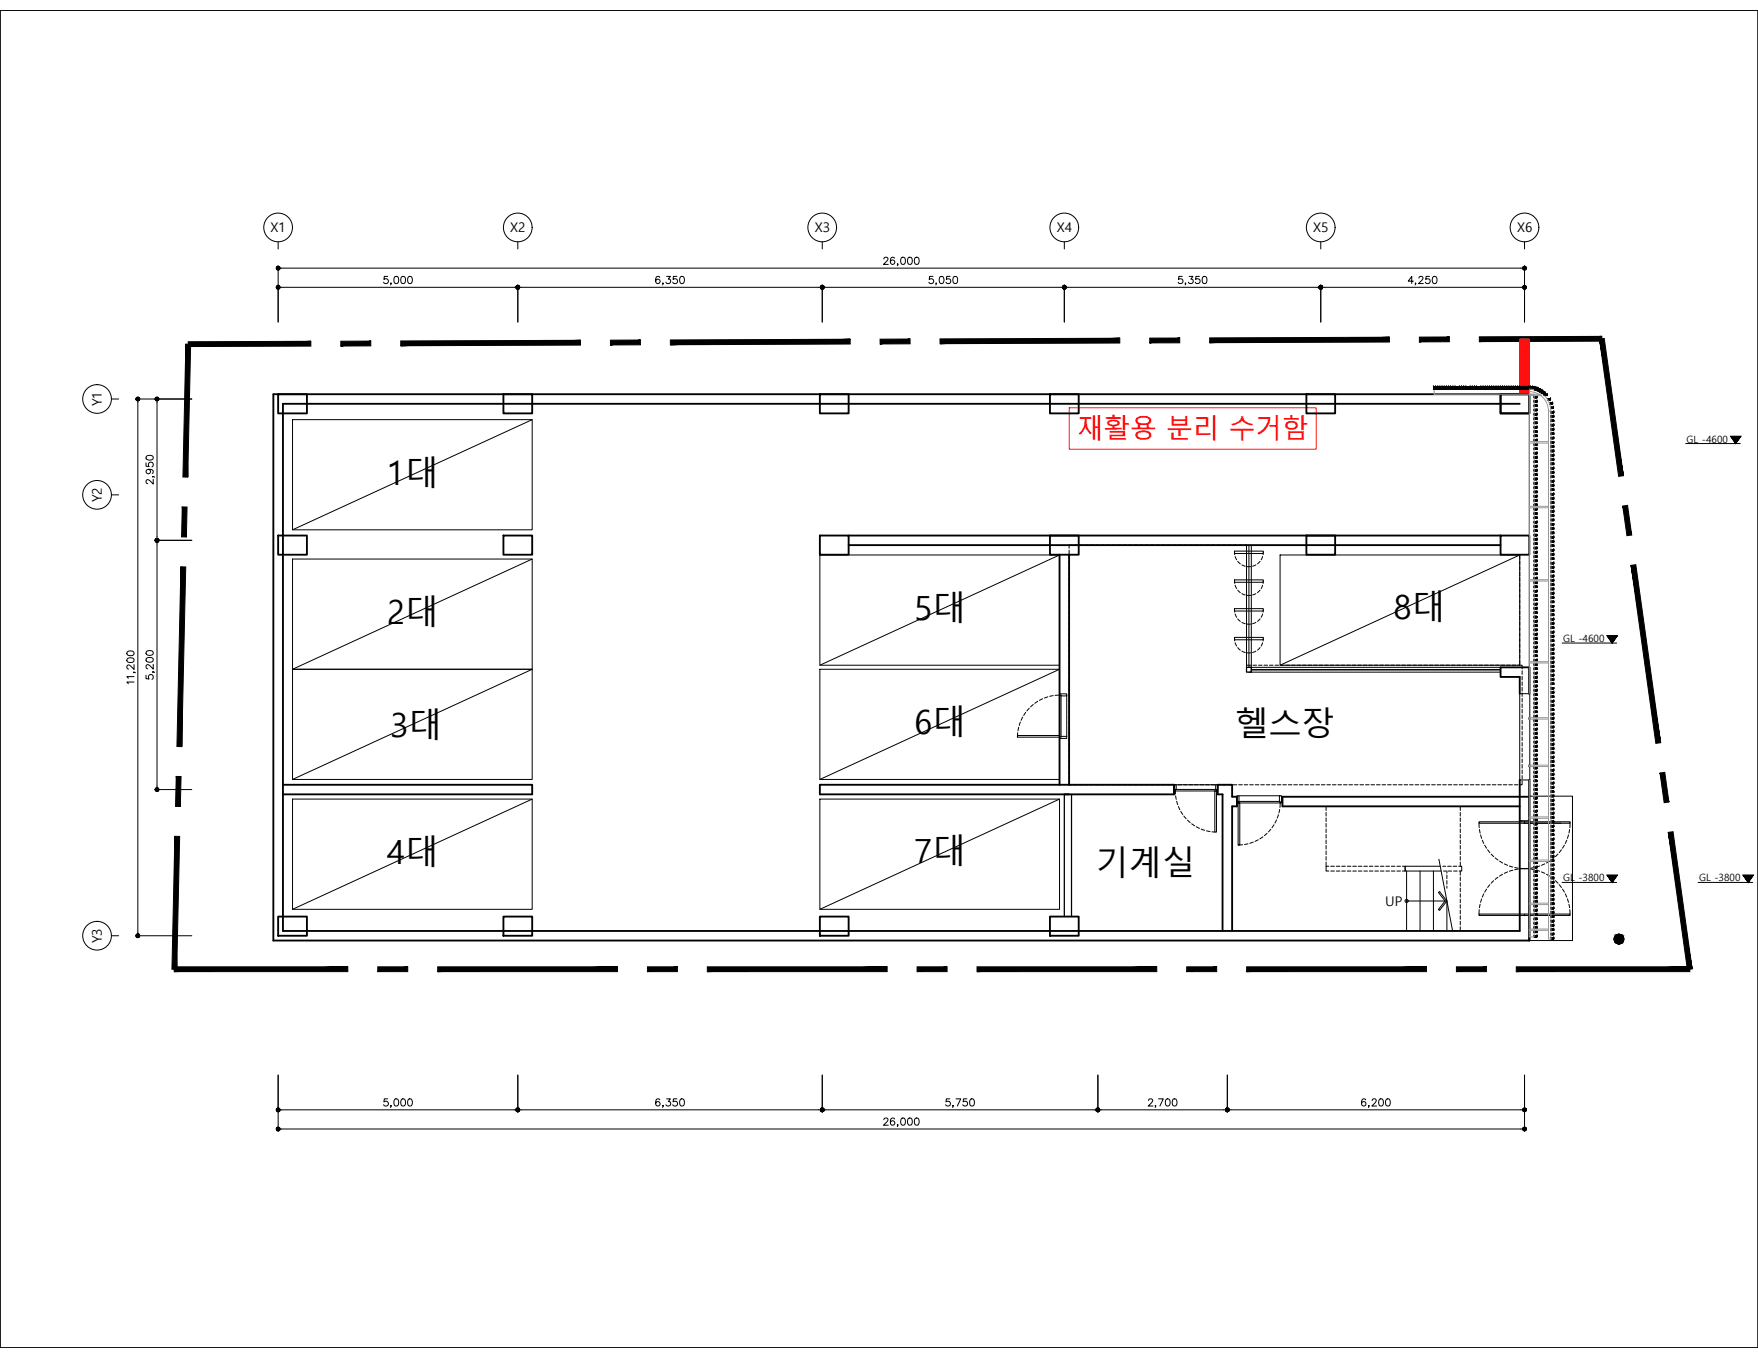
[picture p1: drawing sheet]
<svg xmlns="http://www.w3.org/2000/svg" width="279mm" height="216mm" viewBox="0 0 279 216" stroke-linecap="round" stroke-linejoin="round" font-family="sans-serif">
<defs><g id="words">
<g font-size="5.3">
<text x="61.5" y="77.1">1대</text>
<text x="61.5" y="99.2">2대</text>
<text x="145.3" y="98.6">5대</text>
<text x="221.5" y="98.4">8대</text>
<text x="62" y="117.2">3대</text>
<text x="145.3" y="116.8">6대</text>
<text x="196.3" y="117.1">헬스장</text>
<text x="61.5" y="137.4">4대</text>
<text x="145.3" y="137.2">7대</text>
<text x="174.1" y="139.1">기계실</text>
</g>
<text font-size="4.2" fill="#f00" x="171.1" y="69.7">재활용 분리 수거함</text>
<g font-size="2.1">
<text x="43" y="36.9">X1</text>
<text x="81.1" y="36.9">X2</text>
<text x="129.5" y="36.9">X3</text>
<text x="168" y="36.9">X4</text>
<text x="208.7" y="36.9">X5</text>
<text x="241.1" y="36.9">X6</text>
<text x="16.2" y="64.6" transform="rotate(-90 16.2 64.6)">Y1</text>
<text x="16.2" y="79.8" transform="rotate(-90 16.2 79.8)">Y2</text>
<text x="16.2" y="149.9" transform="rotate(-90 16.2 149.9)">Y3</text>
<text x="220.2" y="144">UP</text>
</g>
<g font-size="1.6">
<text x="268.1" y="70.4">GL -4600</text>
<text x="248.4" y="102.1">GL -4600</text>
<text x="248.4" y="140.1">GL -3800</text>
<text x="270" y="140.1">GL -3800</text>
</g>
</g></defs>
<!-- layer: 0 -->
<g fill="none" stroke="#000" stroke-width=".16">
<path d="M44.5 42.6h.3M44.5 45.7h.3M81.7 45.7h.3M82.6 45.7h.3M130.1 45.7h.3M131 45.7h.3M168.6 45.7h.3M169.4 45.7h.3M209.3 45.7h.3M210.2 45.7h.3M241.7 42.6h.3M241.7 45.7h.3"/>
<path d="M21.9 63.7v.3M25 63.7v.3M46.5 66.7h38.1v17.5h-38.1zM84.6 66.7l-38.1 17.5M267.9 70.5h8.7M25 85.3v.3M25 86.2v.3M46.5 88.9h38.1v17.5h-38.1zM84.6 88.9l-38.1 17.5M130.3 88.2h38.1v17.6h-38.1zM168.4 88.2l-38.1 17.6M169.9 87.5v.5"/>
<path d="M169.9 88.3v.6M169.9 89.2v.6M169.9 90.1v.6M169.9 91v.5M169.9 91.9v.5M169.9 92.7v.6M169.9 93.6v.6M169.9 94.5v.5M169.9 95.4v.5M169.9 96.2v.6M169.9 97.1v.6M169.9 98v.6"/>
<path d="M169.9 98.9v.5M169.9 99.7v.6M170.3 86.7h-.4v.5M170.6 86.7h.6M171.5 86.7h.5M172.3 86.7h.6M173.2 86.7h.6M174.1 86.7h.6M175 86.7h.5M175.8 86.7h.6M176.7 86.7h.6M177.6 86.7h.6"/>
<path d="M178.5 86.7h.5M179.3 86.7h.6M180.2 86.7h.6M181.1 86.7h.6M182 86.7h.5M182.8 86.7h.6M183.7 86.7h.6M184.6 86.7h.6M185.5 86.7h.5M186.4 86.7h.5M187.2 86.7h.6M188.1 86.7h.6"/>
<path d="M189 86.7h.6M189.9 86.7h.5M190.7 86.7h.6M191.6 86.7h.6M192.5 86.7h.6M193.4 86.7h.5M194.2 86.7h.6M195.1 86.7h.6M196 86.7h.6M196.2 96.8h4.6v.3h-4.6zM196.2 97v.3M196.2 92.2h4.6v.4h-4.6z"/>
<path d="M196.2 92.4v.4M196.2 87.6h4.6v.4h-4.6zM196.2 87.8v.4M196.3 97.6l.2 .5M196.3 93l.2 .6M196.3 88.5l.2 .5M196.7 98.4l.4 .4M196.7 93.8l.4 .4M196.7 89.2l.4 .4M196.9 86.7h.5M197.4 99l.5 .2M197.4 94.4l.5 .2"/>
<path d="M197.4 89.8l.5 .2M197.7 86.7h.4v19.4M198.2 99.2h.6M198.2 94.7h.6M198.2 90.1h.6M198.5 86.7v19.4h40M198.9 86.7v20.2M199.6 99l-.5 .2M199.6 94.4l-.5 .2M199.6 89.8l-.5 .2M200.3 98.4l-.4 .4M200.3 93.8l-.4 .4"/>
<path d="M200.3 89.2l-.4 .4M200.7 97.6l-.3 .5M200.7 93l-.3 .6M200.7 88.5l-.3 .5M200.8 97l-.1 .3M200.8 92.4l-.1 .4M200.8 87.8l-.1 .4M203.4 88.2h38.1v17.6h-38.1zM241.5 88.2l-38.1 17.6M241.5 88.2v.7M241.5 89.2v.6M241.5 90.1v.6"/>
<path d="M241.5 91v.5M241.5 91.8v.6M241.5 92.7v.6M241.5 93.6v.6M241.5 94.5v.5M241.5 95.3v.6M241.5 96.2v.6M241.5 97.1v.6M241.5 98v.5M241.5 98.8v.6M241.5 99.7v.6M46.5 106.4h38.1v17.5h-38.1z"/>
<path d="M84.6 106.4l-38.1 17.5M130.3 106.4h38.1v17.5h-38.1zM168.4 106.4l-38.1 17.5M169.9 100.6v.6M169.9 101.5v.6M169.9 102.4v.5M169.9 103.2v.6M169.9 104.1v.6M169.9 105v.6M169.9 105.9v.5M169.9 106.7v.6M169.9 107.6v.6"/>
<path d="M169.9 108.5v.6M169.9 109.4v.6M169.9 110.2v.6M169.9 111.1v.6M169.9 112v.6M169.9 112.9v.6M169.9 113.8v.5M169.9 114.6v.6M169.9 115.5v.6M169.9 116.4v.6M169.9 117.3v.5M169.9 118.1v.6"/>
<path d="M169.9 119v.6M169.9 119.9v.6M196.2 101.3h4.6v.4h-4.6zM196.2 101.5v.4M196.3 102.2l.2 .5M196.7 103l.4 .4M197.4 103.5l.5 .2M198.1 105.1v.7h.7M198.2 103.8h.6M198.5 106.9h40M198.9 106.4h39.6M198.9 106.5h39.6"/>
<path d="M199.1 105.8h.6M199.6 103.5l-.5 .2M200 105.8h.6M200.3 103l-.4 .4M200.7 102.2l-.3 .5M200.8 101.5l-.1 .4M200.9 105.8h.6M201.8 105.8h.5M202.6 105.8h.6M203.5 105.8h.6M204.4 105.8h.6M205.3 105.8h.5"/>
<path d="M206.1 105.8h.6M207 105.8h.6M207.9 105.8h.6M208.8 105.8h.5M209.6 105.8h.6M210.5 105.8h.6M211.4 105.8h.6M212.3 105.8h.6M213.1 105.8h.6M214 105.8h.6M214.9 105.8h.6M215.8 105.8h.6"/>
<path d="M216.7 105.8h.5M217.5 105.8h.6M218.4 105.8h.6M219.3 105.8h.6M220.2 105.8h.5M221 105.8h.6M221.9 105.8h.6M222.8 105.8h.6M223.7 105.8h.5M224.5 105.8h.6M225.4 105.8h.6M226.3 105.8h.6"/>
<path d="M227.2 105.8h.5M228 105.8h.6M228.9 105.8h.6M229.8 105.8h.6M230.7 105.8h.5M231.6 105.8h.5M232.4 105.8h.6M233.3 105.8h.6M234.2 105.8h.5M235.1 105.8h.5M235.9 105.8h.6M236.8 105.8h.6"/>
<path d="M237.7 105.8h.6M238.6 105.8h.5M239.4 105.8h.6M240.3 105.8h.6M241.2 105.8h.7v.6M241.5 110.3h1.6v13.7h-1.6zM241.5 100.6v.6M241.5 101.5v.6M241.5 102.4v.5M241.5 103.2v.6M241.5 104.1v.6M241.5 105v.7"/>
<path d="M241.9 106.6v.6M241.9 107.5v.6M241.9 108.4v.6M241.9 109.3v.6M241.9 110.2v.5M241.9 111v.6M241.9 111.9v.6M241.9 112.8v.6M241.9 113.7v.5M241.9 114.5v.6M241.9 115.4v.6M241.9 116.3v.6"/>
<path d="M241.9 117.2v.5M241.9 118v.6M241.9 118.9v.6M241.9 119.8v.6M248.3 102.2h8.6M25 125v.2M46.5 127h38.1v17.6h-38.1zM84.6 127l-38.1 17.6M130.3 127h38.1v17.6h-38.1zM168.4 127l-38.1 17.6M169.9 124.3v.5h.4M169.9 120.8v.5"/>
<path d="M169.9 121.6v.6M169.9 122.5v.6M169.9 123.4v.6M170.6 124.8h.6M171.5 124.8h.5M172.3 124.8h.6M173.2 124.8h.6M174.1 124.8h.6M175 124.8h.5M175.8 124.8h.6M176.7 124.8h.6M177.6 124.8h.6"/>
<path d="M178.5 124.8h.5M179.3 124.8h.6M180.2 124.8h.6M181.1 124.8h.6M182 124.8h.5M182.8 124.8h.6M183.7 124.8h.6M184.6 124.8h.6M185.5 124.8h.5M186.4 124.8h.5M187.2 124.8h.6M188.1 124.8h.6"/>
<path d="M189 124.8h.6M189.9 124.8h.5M190.7 124.8h.6M191.6 124.8h.6M192.5 124.8h.6M193.4 124.8h.5M194.2 124.8h.6M195.1 124.8h.6M196 124.8h.6M196.9 124.8h.5M197.7 124.8h.6M198.6 124.8h.6"/>
<path d="M199.5 124.8h.6M200.4 124.8h.5M201.3 124.8h.5M202.1 124.8h.6M203 124.8h.6M203.9 124.8h.5M204.8 124.8h.5M205.6 124.8h.6M206.5 124.8h.6M207.4 124.8h.6M208.3 124.8h.5M209.1 124.8h.6"/>
<path d="M210 124.8h.6M210.8 128.2v.7M210.8 129.2v.5M210.8 130v.6M210.8 130.9v.6M210.8 131.8v.6M210.8 132.7v.5M210.8 133.6v.5M210.8 134.4v.6M210.8 135.3v.6M210.8 136.2v.5M210.8 137.1v.6"/>
<path d="M210.9 124.8h.6M211.2 137.7h-.4v.8h.4M211.5 137.7h.6M211.5 138.5h.6M211.8 124.8h.5M212.4 137.7h.5M212.4 138.5h.5M212.6 124.8h.6M213.2 137.7h.6M213.2 138.5h.6M213.5 124.8h.6M214.1 137.7h.6"/>
<path d="M214.1 138.5h.6M214.4 124.8h.6M215 137.7h.6M215 138.5h.6M215.3 124.8h.5M215.9 137.7h.6M215.9 138.5h.6M216.1 124.8h.6M216.8 137.7h.5M216.8 138.5h.5M217 124.8h.6M217.6 137.7h.6"/>
<path d="M217.6 138.5h.6M217.9 124.8h.6M218.5 137.7h.6M218.5 138.5h.6M218.8 124.8h.5M219.4 137.7h.6M219.4 138.5h.6M219.6 124.8h.6M220.3 137.7h.5M220.3 138.5h.5M220.5 124.8h.6M221.1 137.7h.6"/>
<path d="M221.1 138.5h.6M221.4 124.8h.6M222 137.7h.6M222 138.5h.6M222.3 124.8h.5M222.9 137.7h.4v.8h-.4M223.1 124.8h.6M223.6 138.5v9.5M224 124.8h.6M224.9 124.8h.6M225.7 138.5v9.5M225.8 124.8h.6"/>
<path d="M226.7 124.8h.5M227.5 124.8h.6M227.8 138.5v9.5M228.4 124.8h.6M228.7 136.6l2.2 11.4M228.9 137.7h-5.6v.8h5.7M229.3 137.7h.5M229.3 124.8h.6M229.4 138.5h.4M230 138.5v.3M230 139.1v.6M230 140v.6"/>
<path d="M230.1 137.7h.5M230.1 138.5h.6M230.2 124.8h.5M230.9 137.7h.6M231 138.5h.6M231 124.8h.6M231.8 137.7h.5v.8h-.4M231.9 124.8h.6M232.1 128.2v.7M232.1 129.2v.5M232.1 130v.6M232.1 130.9v.6"/>
<path d="M232.1 131.8v.6M232.1 132.7v.5M232.1 133.6v.5M232.1 134.4v.6M232.1 135.3v.6M232.1 136.2v.5M232.1 137.1v.6M232.1 138.5v.6M232.1 139.4v.6M232.8 124.8h.6M233.7 124.8h.5M234.5 124.8h.6"/>
<path d="M235.4 124.8h.6M236.3 124.8h.6M237.2 124.8h.5M238.1 124.8h.5M238.9 124.8h.6M239.8 124.8h.6M240.7 124.8h.5M241.5 130.5h1.6M241.9 124.2v.6h-.3M241.9 120.7v.5M241.9 121.5v.6M241.9 122.4v.6"/>
<path d="M241.9 123.3v.6M21.9 148.2v.3M27.7 153.7v.8M223.6 143.2h6.4M228.6 141.9l.2-.2 1.2 1.5-1.2 1.5-.2-.1 1.1-1.4zM230 140.9v.3M230 143.2v4.8M232.1 140.3v.6M232.1 141.2v.6M232.1 142.1v.6M232.1 143v.5M232.1 143.8v.6"/>
<path d="M232.1 144.7v.6M232.1 145.6v.6M232.1 146.5v.5M232.1 147.3v.7M248.3 140.3h8.6M269.9 140.3h8.7M44.5 179.5h.3M44.5 176.4h.3M81.7 176.4h.3M82.6 176.4h.3M130.1 176.4h.3M131 176.4h.3"/>
<path d="M173.9 176.4h.3M174.8 176.4h.3M194.5 176.4h.3M195.3 176.4h.3M241.7 179.5h.3M241.7 176.4h.3"/>
<circle cx="223.5" cy="143.2" r=".25"/>
<circle cx="257.3" cy="149.3" r=".76"/>
</g>
<!-- layer: T -->
<path d="M169.9 64.8h39.3v6.6h-39.3z" fill="none" stroke="#f00" stroke-width=".16"/>
<!-- layer: g -->
<path d="M279.4 1.6v212.7M279.4 1.6h-279.4v212.7h279.4" fill="none" stroke="#000" stroke-width=".16"/>
<!-- layer: 0 -->
<g fill="#000" stroke="#000" stroke-width=".16">
<path d="M43.9 42.5l.3 .1h-.3zM43.9 45.6l.3 .1h-.3zM82 45.6l.3 .1h-.3zM82.3 45.7h.3v.1zM130.4 45.6l.3 .1h-.3zM130.7 45.7h.3l-.1 .1zM168.9 45.6l.3 .1h-.3zM169.2 45.7h.2v.1zM209.6 45.6l.3 .1h-.3zM209.9 45.7h.3v.1zM242.3 42.6h.3v.1zM242.3 45.7h.3v.1z"/>
<path d="M21.9 63.2h.1l-.1 .2zM25 63.2h.1l-.1 .2zM25 85.9v.3h-.2zM25 85.6h.1l-.1 .3zM25 125.5v.3h-.2zM21.9 148.8v.3l-.1-.1zM257.1 150h.4zM257.2 148.5h.2zM43.9 179.4l.3 .1h-.3zM43.9 176.3l.3 .1h-.3zM82 176.3l.3 .1h-.3zM82.3 176.4h.3v.2z"/>
<path d="M130.4 176.3l.3 .1h-.3zM130.7 176.4h.3l-.1 .2zM174.2 176.3l.3 .1h-.3zM174.5 176.4h.3v.2zM194.8 176.3l.3 .1h-.3zM195.1 176.4h.2v.2zM242.3 179.5h.3v.1zM242.3 176.4h.3v.2z"/>
<path d="M29.9 54.3v.8l19.5-.8zM29.9 55.1l19.5-.8v.7z"/>
<path d="M43.9 42.6v.1l.3-.1zM43.9 42.7l.3-.1-.2 .2zM44.2 42.6l-.2 .2 .1 .1z"/>
<path d="M43.9 45.7v.1l.3-.1zM43.9 45.8l.3-.1-.2 .2zM44.2 45.7l-.2 .2h.1z"/>
<path d="M44.2 42.6l-.1 .3h.1zM44.2 42.6l.1 .3h-.1zM44.2 42.6l.1 .3 .1-.1z"/>
<path d="M44.2 45.7l-.1 .2 .1 .1zM44.2 45.7l.1 .2-.1 .1zM44.2 45.7l.1 .2h.1z"/>
<path d="M44.1 42.4l.1 .2v-.3zM44 42.4h.1l.1 .2zM44 42.4l-.1 .1 .3 .1z"/>
<path d="M44.1 45.4l.1 .3v-.3zM44 45.5l.1-.1 .1 .3zM44 45.5l-.1 .1 .3 .1z"/>
<path d="M44.2 42.6l.2 .2 .1-.1zM44.2 42.6h.3v.1zM44.2 42.6h.3v-.1z"/>
<path d="M44.2 45.7l.2 .2 .1-.1zM44.2 45.7h.3v.1zM44.2 45.7h.3v-.1z"/>
<path d="M44.4 42.4l-.2 .2 .3-.1zM44.3 42.4h.1l-.2 .2zM44.2 42.3v.3l.1-.2z"/>
<path d="M44.4 45.5l-.2 .2 .3-.1zM44.3 45.4l.1 .1-.2 .2zM44.2 45.4v.3l.1-.3z"/>
<path d="M54.2 54.3v.7l4.7-.8zM54.2 55l4.7-.8v.8z"/>
<path d="M63.7 54.2v.8l28.6-.9zM63.7 55l28.6-.9v.8z"/>
<path d="M82 45.7v.1l.3-.1zM82 45.8l.3-.1-.2 .2zM82.1 45.9h.1l.1-.2z"/>
<path d="M82 45.8l.1 .1 .2-.2zM82.1 45.9l.2-.2-.1 .2zM82.3 45.7l-.1 .2 .1 .1z"/>
<path d="M82.1 45.5l-.1 .1 .3 .1zM82 45.6l.3 .1h-.3zM82 45.7v.1l.3-.1z"/>
<path d="M82.3 45.7l-.1 .2 .1 .1zM82.3 45.7l.1 .2-.1 .1zM82.3 45.7l.1 .2h.1z"/>
<path d="M82.3 45.7v.3l.1-.1zM82.3 45.7l.2 .2h-.1zM82.3 45.7l.2 .2 .1-.1z"/>
<path d="M82.2 45.4l.1 .3v-.3zM82.1 45.5l.1-.1 .1 .3zM82.1 45.5l-.1 .1 .3 .1z"/>
<path d="M82.3 45.4v.3l.1-.3zM82.2 45.4h.1v.3zM82.1 45.5l.2 .2-.1-.3z"/>
<path d="M82.3 45.7l.2 .2 .1-.1zM82.3 45.7h.3v.1zM82.3 45.7h.3v-.1z"/>
<path d="M82.5 45.5l-.2 .2 .3-.1zM82.4 45.4l.1 .1-.2 .2zM82.3 45.4v.3l.1-.3z"/>
<path d="M82.3 45.7h.3v-.1zM82.3 45.7l.2-.2 .1 .1zM82.4 45.4l-.1 .3 .2-.2z"/>
<path d="M97 54.1v.7l4.8-.7zM97 54.8l4.8-.7v.7z"/>
<path d="M106.5 54v.8l28.6-.9zM106.5 54.8l28.6-.9v.8z"/>
<path d="M130.4 45.7v.1l.3-.1zM130.4 45.8l.3-.1-.2 .2zM130.7 45.7l-.2 .2h.1z"/>
<path d="M130.4 45.8l.1 .1 .2-.2zM130.5 45.9l.2-.2-.1 .2zM130.7 45.7l-.1 .2 .1 .1z"/>
<path d="M130.5 45.5l-.1 .1 .3 .1zM130.4 45.6l.3 .1h-.3zM130.4 45.7v.1l.3-.1z"/>
<path d="M130.7 45.7l-.1 .2 .1 .1zM130.7 45.7l.1 .2-.1 .1zM130.7 45.7l.1 .2h.1z"/>
<path d="M130.7 45.7v.3l.1-.1zM130.7 45.7l.2 .2h-.1zM130.7 45.7l.2 .2v-.1z"/>
<path d="M130.6 45.4l.1 .3v-.3zM130.5 45.5l.1-.1 .1 .3zM130.5 45.5l-.1 .1 .3 .1z"/>
<path d="M130.7 45.4v.3l.1-.3zM130.6 45.4h.1v.3zM130.5 45.5l.2 .2-.1-.3z"/>
<path d="M130.7 45.7l.2 .2v-.1zM130.7 45.7h.3l-.1 .1zM130.7 45.7h.3l-.1-.1z"/>
<path d="M130.7 45.7l.2-.1v-.1zM130.8 45.4l.1 .1-.2 .2zM130.7 45.4v.3l.1-.3z"/>
<path d="M130.7 45.7h.3l-.1-.1zM130.7 45.7l.2-.2v.1zM130.8 45.4l-.1 .3 .2-.2z"/>
<path d="M139.9 53.9v.8l4.7-.8zM139.9 54.7l4.7-.8v.8z"/>
<path d="M149.4 53.9v.7l28.6-.8zM149.4 54.6l28.6-.8v.7z"/>
<path d="M168.9 45.7v.1l.3-.1zM168.9 45.8l.3-.1-.2 .2zM169.2 45.7l-.2 .2z"/>
<path d="M168.9 45.8l.1 .1 .2-.2zM169 45.9l.2-.2-.2 .2zM169.2 45.7l-.2 .2 .2 .1z"/>
<path d="M169 45.5l-.1 .1 .3 .1zM168.9 45.6l.3 .1h-.3zM168.9 45.7v.1l.3-.1z"/>
<path d="M169.2 45.7l-.2 .2 .2 .1zM169.2 45.7l.1 .2-.1 .1zM169.2 45.7l.1 .2h.1z"/>
<path d="M169.2 45.7v.3l.1-.1zM169.2 45.7l.2 .2h-.1zM169.2 45.7l.2 .2v-.1z"/>
<path d="M169 45.4l.2 .3v-.3zM169 45.5v-.1l.2 .3zM169 45.5l-.1 .1 .3 .1z"/>
<path d="M169.2 45.4v.3l.1-.3zM169 45.4h.2v.3zM169 45.5l.2 .2-.2-.3z"/>
<path d="M169.2 45.7l.2 .2v-.1zM169.2 45.7h.2v.1zM169.2 45.7h.2v-.1z"/>
<path d="M169.2 45.7l.2-.1v-.1zM169.3 45.4l.1 .1-.2 .2zM169.2 45.4v.3l.1-.3z"/>
<path d="M169.2 45.7h.2v-.1zM169.2 45.7l.2-.2v.1zM169.3 45.4l-.1 .3 .2-.2z"/>
<path d="M182.7 53.8v.7l4.8-.8zM182.7 54.5l4.8-.8v.8z"/>
<path d="M192.3 53.7v.8l28.5-.9zM192.3 54.5l28.5-.9v.8z"/>
<path d="M209.6 45.7v.1l.3-.1zM209.6 45.8l.3-.1-.2 .2zM209.9 45.7l-.2 .2h.1z"/>
<path d="M209.6 45.8l.1 .1 .2-.2zM209.7 45.9l.2-.2-.1 .2zM209.9 45.7l-.1 .2 .1 .1z"/>
<path d="M209.7 45.5l-.1 .1 .3 .1zM209.6 45.6l.3 .1h-.3zM209.6 45.7v.1l.3-.1z"/>
<path d="M209.9 45.7l-.1 .2 .1 .1zM209.9 45.7l.1 .2-.1 .1zM209.9 45.7l.1 .2h.1z"/>
<path d="M209.8 45.4l.1 .3v-.3zM209.7 45.5l.1-.1 .1 .3zM209.7 45.5l-.1 .1 .3 .1z"/>
<path d="M209.9 45.7v.3l.1-.1zM209.9 45.7l.2 .2h-.1zM209.9 45.7l.2 .2 .1-.1z"/>
<path d="M209.9 45.4v.3l.1-.3zM209.8 45.4h.1v.3zM209.7 45.5l.2 .2-.1-.3z"/>
<path d="M209.9 45.7l.2 .2 .1-.1zM209.9 45.7h.3v.1zM209.9 45.7h.3v-.1z"/>
<path d="M209.9 45.7l.3-.1-.1-.1zM210 45.4l.1 .1-.2 .2zM209.9 45.4v.3l.1-.3z"/>
<path d="M209.9 45.7h.3v-.1zM209.9 45.7l.2-.2 .1 .1zM210 45.4l-.1 .3 .2-.2z"/>
<path d="M225.6 53.6v.8l4.7-.8zM225.6 54.4l4.7-.8v.7z"/>
<path d="M235.1 53.6v.7l19.5-.8zM235.1 54.3l19.5-.8v.7z"/>
<path d="M242 42.7l.1 .1 .2-.2zM242.3 42.6l-.1 .3-.1-.1zM242.3 42.6l-.1 .3h.1z"/>
<path d="M242 45.8l.1 .1 .2-.2zM242.1 45.9l.2-.2-.1 .2zM242.3 45.7l-.1 .2 .1 .1z"/>
<path d="M242.1 42.4l-.1 .1 .3 .1zM242 42.5l.3 .1h-.3zM242 42.6v.1l.3-.1z"/>
<path d="M242.1 45.5l-.1 .1 .3 .1zM242 45.6l.3 .1h-.3zM242 45.7v.1l.3-.1z"/>
<path d="M242.3 42.6v.3h.1zM242.3 42.6l.2 .2-.1 .1zM242.3 42.6l.2 .2 .1-.1z"/>
<path d="M242.3 45.7v.3l.1-.1zM242.3 45.7l.2 .2h-.1zM242.3 45.7l.2 .2 .1-.1z"/>
<path d="M242.3 42.3v.3l.1-.2zM242.2 42.4l.1-.1v.3zM242.1 42.4l.2 .2-.1-.2z"/>
<path d="M242.3 45.4v.3l.1-.3zM242.2 45.4h.1v.3zM242.1 45.5l.2 .2-.1-.3z"/>
<path d="M242.3 42.6h.3v-.1zM242.3 42.6l.2-.2 .1 .1zM242.4 42.4l-.1 .2 .2-.2z"/>
<path d="M242.3 45.7h.3v-.1zM242.3 45.7l.2-.2 .1 .1zM242.4 45.4l-.1 .3 .2-.2z"/>
<path d="M254.2 53.9l3.8 21.7-3-21.8zM254.2 53.9l3.8 21.7-.8 .1z"/>
<path d="M21.6 63.3v.1h.3zM21.6 63.4h.3l-.3 .1zM21.6 63.5l.1 .1 .2-.2z"/>
<path d="M21.7 63.6l.1 .1 .1-.3zM21.9 63.4v.3h-.1zM21.9 63.4v.3h.1z"/>
<path d="M21.8 63.2l.1 .2v-.2zM21.7 63.2h.1l.1 .2zM21.7 63.2l-.1 .1 .3 .1z"/>
<path d="M21.9 63.4l.1 .3 .1-.1zM21.9 63.4l.3 .1-.1 .1zM21.9 63.4l.3 .1v-.1z"/>
<path d="M21.9 63.4h.3v-.1zM21.9 63.4l.2-.2 .1 .1zM22 63.2l-.1 .2 .2-.2z"/>
<path d="M24.7 63.3v.1h.3zM24.7 63.4h.3l-.3 .1zM24.7 63.5l.1 .1 .2-.2z"/>
<path d="M24.8 63.6v.1l.2-.3zM25 63.4v.3h-.2zM25 63.4v.3h.1z"/>
<path d="M24.8 63.2l.2 .2v-.2zM24.8 63.2l.2 .2zM24.8 63.2l-.1 .1 .3 .1z"/>
<path d="M25 63.4l.1 .3 .1-.1zM25 63.4l.2 .1v.1zM25 63.4l.2 .1v-.1z"/>
<path d="M25 63.4h.2v-.1zM25 63.4l.2-.2v.1zM25.1 63.2l-.1 .2 .2-.2z"/>
<path d="M29.5 54.7l-.4 21.1 .7 .1zM29.5 54.7h.8l-.5 21.2z"/>
<path d="M275.1 69.4l.8 1.1 .8-1.1zM275.1 69.4l.8 1.1 .8-1.1z"/>
<path d="M24.7 85.9v.1l.3-.1zM24.7 86l.3-.1-.2 .2zM25 85.9l-.2 .2v.1z"/>
<path d="M24.7 85.8v.1h.3zM24.7 85.9h.3l-.3 .1zM24.7 86l.1 .1 .2-.2z"/>
<path d="M25 85.9l-.2 .2v.1zM25 85.9v.3h-.2zM25 85.9v.3h.1z"/>
<path d="M24.8 85.7l.2 .2-.2-.3zM24.8 85.7l.2 .2-.3-.1zM24.7 85.8v.1h.3z"/>
<path d="M24.8 85.6l.2 .3v-.3zM24.8 85.7v-.1l.2 .3zM24.8 85.7l-.1 .1 .3 .1z"/>
<path d="M25 85.9v.3h.1zM25 85.9l.2 .2-.1 .1zM25 85.9l.2 .2v-.1z"/>
<path d="M25 85.9l.1 .3 .1-.1zM25 85.9l.2 .1v.1zM25 85.9l.2 .1v-.1z"/>
<path d="M25.1 85.6l-.1 .3 .2-.2zM25 85.6h.1l-.1 .3zM24.8 85.6l.2 .3v-.3z"/>
<path d="M25 85.9l.2 .1v-.1zM25 85.9l.2-.1v.1zM25 85.9l.2-.1v-.1z"/>
<path d="M25 85.9h.2v-.1zM25 85.9l.2-.2v.1zM25.1 85.6l-.1 .3 .2-.2z"/>
<path d="M29 80.6l-.1 4.8h.7zM29 80.6h.7l-.1 4.8z"/>
<path d="M257.9 80.5l1.4 4.6-.6-4.8zM257.9 80.5l1.4 4.6-.7 .1z"/>
<path d="M259.2 89.9l4.7 28.2-3.9-28.3zM259.2 89.9l4.7 28.2-.7 .1z"/>
<path d="M28.8 90.1l-.7 28.6h.8zM28.8 90.1h.7l-.6 28.6z"/>
<path d="M255.4 101.1l.8 1.1 .8-1.1zM255.4 101.1l.8 1.1 .8-1.1z"/>
<path d="M24.7 125.5v.1l.3-.1zM24.7 125.6l.3-.1-.2 .2zM24.8 125.7v.1l.2-.3z"/>
<path d="M24.8 125.3l.2 .2-.2-.2zM24.8 125.3l.2 .2-.3-.1zM24.7 125.4v.1h.3z"/>
<path d="M25 125.5v.3h.1zM25 125.5l.2 .2-.1 .1zM25 125.5l.2 .2v-.1z"/>
<path d="M25.1 125.3l-.1 .2 .2-.2zM25 125.2l.1 .1-.1 .2zM24.8 125.3l.2 .2v-.3z"/>
<path d="M25 125.5l.2 .1v-.1zM25 125.5l.2-.1v.1zM25 125.5l.2-.1v-.1z"/>
<path d="M28 123.4l-.1 4.8h.8zM28 123.4l.8 .1-.1 4.7z"/>
<path d="M255.4 139.1l.8 1.2 .8-1.2zM255.4 139.1l.8 1.2 .8-1.2z"/>
<path d="M263.8 122.9l1.4 4.6-.6-4.7zM263.8 122.9l1.4 4.6-.7 .1z"/>
<path d="M265.1 132.3l3.8 21.7-3-21.8zM265.1 132.3l3.8 21.7-.7 .1z"/>
<path d="M277 139.1l.8 1.2 .8-1.2zM277 139.1l.8 1.2 .8-1.2z"/>
<path d="M21.6 148.8v.1l.3-.1zM21.6 148.9l.3-.1-.2 .2zM21.9 148.8l-.2 .2h.1z"/>
<path d="M21.7 148.6l.2 .2-.1-.3zM21.7 148.6l.2 .2-.3-.1zM21.6 148.7v.1h.3z"/>
<path d="M21.9 148.8v.3l.1-.1zM21.9 148.8l.2 .2h-.1zM21.9 148.8l.2 .2 .1-.1z"/>
<path d="M22 148.5l-.1 .3 .2-.2zM21.9 148.5h.1l-.1 .3zM21.8 148.5l.1 .3v-.3z"/>
<path d="M21.9 148.8l.3 .1v-.1zM21.9 148.8l.3-.1v.1zM22.1 148.6l-.2 .2 .3-.1z"/>
<path d="M27.8 133l-.5 21.1h.8zM27.8 133h.8l-.5 21.1z"/>
<path d="M27.7 154.5h27.6v-.8zM27.7 153.7h27.6l-27.6 .8z"/>
<path d="M60 154.5h4.8v-.8zM60 153.7h4.8l-4.8 .8z"/>
<path d="M69.6 154.5h28.5v-.8zM69.6 153.7h28.5l-28.5 .8z"/>
<path d="M102.9 154.5h4.8v-.8zM102.9 153.7h4.8l-4.8 .8z"/>
<path d="M112.4 154.5h28.6v-.8zM112.4 153.7h28.6l-28.6 .8z"/>
<path d="M145.8 154.5h4.7v-.8zM145.8 153.7h4.7l-4.7 .8z"/>
<path d="M155.3 154.5h28.5v-.8zM155.3 153.7h28.5l-28.5 .8z"/>
<path d="M188.6 154.5h4.8v-.8zM188.6 153.7h4.8l-4.8 .8z"/>
<path d="M198.1 154.5h28.6v-.8zM198.1 153.7h28.6l-28.6 .8z"/>
<path d="M231.5 154.5h4.7v-.8zM231.5 153.7h4.7l-4.7 .8z"/>
<path d="M257.1 150l.3 .1zM257.2 150.1h.2z"/>
<path d="M257.2 148.5l.3 .1zM257.1 148.6h.4z"/>
<path d="M257.1 148.6h.4zM257 148.6h.5z"/>
<path d="M257 148.6h.6zM257 148.6h.6z"/>
<path d="M257 150h.5zM257 150h.5z"/>
<path d="M257 148.6h.7zM256.9 148.6h.8z"/>
<path d="M257 150h.6zM257 150h.5z"/>
<path d="M256.9 148.6l.8 .1zM256.9 148.7h.8z"/>
<path d="M256.9 150h.8zM256.9 150h.7z"/>
<path d="M256.9 148.7h.9zM256.8 148.7h1z"/>
<path d="M256.9 149.9h.8zM256.9 149.9l.8 .1z"/>
<path d="M256.8 148.7l1.1 .1zM256.8 148.8h1.1z"/>
<path d="M256.8 149.9h1zM256.8 149.9h.9z"/>
<path d="M256.8 148.8h1.1zM256.8 148.8h1.1z"/>
<path d="M256.8 149.8h1.1zM256.8 149.8l1 .1z"/>
<path d="M256.7 148.8l1.2 .1zM256.7 148.8l1.2 .1z"/>
<path d="M256.7 149.8h1.2zM256.7 149.8h1.2z"/>
<path d="M256.7 148.9h1.3zM256.7 148.9h1.3z"/>
<path d="M256.7 149.7h1.2zM256.7 149.7l1.2 .1z"/>
<path d="M256.6 148.9l1.4 .1zM256.6 148.9l1.4 .1z"/>
<path d="M256.6 149.6h1.4zM256.6 149.6l1.3 .1z"/>
<path d="M256.6 149l1.4 .1zM256.6 149l1.4 .1h-1.4z"/>
<path d="M256.6 149.6h1.4zM256.6 149.6h1.4z"/>
<path d="M256.6 149.1l1.5 .1zM256.6 149.1l1.5 .1z"/>
<path d="M256.6 149.5h1.4zM256.6 149.5l1.4 .1z"/>
<path d="M256.6 149.2h1.5zM256.6 149.2h1.5z"/>
<path d="M256.5 149.2l1.6 .1zM256.5 149.2l1.6 .1z"/>
<path d="M256.5 149.4h1.6zM256.5 149.4h1.6z"/>
<path d="M256.6 149.4h1.5zM256.6 149.4l1.4 .1z"/>
<path d="M256.5 149.3h1.6zM256.5 149.3l1.6 .1z"/>
<path d="M241 154.5h27.6v-.8zM241 153.7h27.6l-27.6 .8z"/>
<path d="M43.9 179.5v.1l.3-.1zM43.9 179.6l.3-.1-.2 .2zM44.2 179.5l-.2 .2 .1 .1z"/>
<path d="M43.9 176.4v.2l.3-.2zM43.9 176.6l.3-.2-.2 .2zM44.2 176.4l-.2 .2 .1 .1z"/>
<path d="M44.2 179.5l-.1 .3h.1zM44.2 179.5l.1 .3h-.1zM44.2 179.5l.1 .3 .1-.1z"/>
<path d="M44.2 176.4l-.1 .3h.1zM44.2 176.4l.1 .3h-.1zM44.2 176.4l.1 .3 .1-.1z"/>
<path d="M44.1 179.2l.1 .3v-.3zM44 179.3l.1-.1 .1 .3zM44 179.3l-.1 .1 .3 .1z"/>
<path d="M44.1 176.2l.1 .2v-.2zM44 176.2h.1l.1 .2zM44 176.2l-.1 .1 .3 .1z"/>
<path d="M44.2 179.5l.2 .2 .1-.1zM44.2 179.5h.3v.1zM44.2 179.5h.3v-.1z"/>
<path d="M44.2 176.4l.2 .2h.1zM44.2 176.4h.3v.2zM44.2 176.4h.3v-.1z"/>
<path d="M44.4 179.3l-.2 .2 .3-.1zM44.3 179.2l.1 .1-.2 .2zM44.2 179.2v.3l.1-.3z"/>
<path d="M44.4 176.2l-.2 .2 .3-.1zM44.3 176.2h.1l-.2 .2zM44.2 176.2v.2l.1-.2z"/>
<path d="M82 176.4v.2l.3-.2zM82 176.6l.3-.2-.2 .2zM82.1 176.6l.1 .1 .1-.3z"/>
<path d="M82 176.6h.1l.2-.2zM82.1 176.6l.2-.2-.1 .3zM82.3 176.4l-.1 .3h.1z"/>
<path d="M82.1 176.2l-.1 .1 .3 .1zM82 176.3l.3 .1h-.3zM82 176.4v.2l.3-.2z"/>
<path d="M82.3 176.4l-.1 .3h.1zM82.3 176.4l.1 .3h-.1zM82.3 176.4l.1 .3 .1-.1z"/>
<path d="M82.3 176.4v.3h.1zM82.3 176.4l.2 .2-.1 .1zM82.3 176.4l.2 .2h.1z"/>
<path d="M82.2 176.2l.1 .2v-.2zM82.1 176.2h.1l.1 .2zM82.1 176.2l-.1 .1 .3 .1z"/>
<path d="M82.3 176.2v.2l.1-.2zM82.2 176.2h.1v.2zM82.1 176.2l.2 .2-.1-.2z"/>
<path d="M82.3 176.4l.2 .2h.1zM82.3 176.4h.3v.2zM82.3 176.4h.3v-.1z"/>
<path d="M82.5 176.2l-.2 .2 .3-.1zM82.4 176.2h.1l-.2 .2zM82.3 176.2v.2l.1-.2z"/>
<path d="M82.3 176.4h.3v-.1zM82.5 176.2l.1 .1-.3 .1zM82.4 176.2l-.1 .2 .2-.2z"/>
<path d="M130.4 176.4v.2l.3-.2zM130.4 176.6l.3-.2-.2 .2zM130.7 176.4l-.2 .2 .1 .1z"/>
<path d="M130.4 176.6h.1l.2-.2zM130.5 176.6l.2-.2-.1 .3zM130.7 176.4l-.1 .3h.1z"/>
<path d="M130.5 176.2l-.1 .1 .3 .1zM130.4 176.3l.3 .1h-.3zM130.4 176.4v.2l.3-.2z"/>
<path d="M130.7 176.4l-.1 .3h.1zM130.7 176.4l.1 .3h-.1zM130.7 176.4l.1 .3 .1-.1z"/>
<path d="M130.7 176.4v.3h.1zM130.7 176.4l.2 .2-.1 .1zM130.7 176.4l.2 .2z"/>
<path d="M130.6 176.2l.1 .2v-.2zM130.5 176.2h.1l.1 .2zM130.5 176.2l-.1 .1 .3 .1z"/>
<path d="M130.7 176.2v.2l.1-.2zM130.6 176.2h.1v.2zM130.5 176.2l.2 .2-.1-.2z"/>
<path d="M130.7 176.4l.2 .2zM130.7 176.4h.3l-.1 .2zM130.7 176.4h.3l-.1-.1z"/>
<path d="M130.9 176.2l-.2 .2 .2-.1zM130.8 176.2h.1l-.2 .2zM130.7 176.2v.2l.1-.2z"/>
<path d="M130.7 176.4h.3l-.1-.1zM130.7 176.4l.2-.2v.1zM130.8 176.2l-.1 .2 .2-.2z"/>
<path d="M174.2 176.4v.2l.3-.2zM174.2 176.6l.3-.2-.2 .2zM174.5 176.4l-.2 .2 .1 .1z"/>
<path d="M174.2 176.6h.1l.2-.2zM174.3 176.6l.2-.2-.1 .3zM174.5 176.4l-.1 .3h.1z"/>
<path d="M174.3 176.2l-.1 .1 .3 .1zM174.2 176.3l.3 .1h-.3zM174.2 176.4v.2l.3-.2z"/>
<path d="M174.5 176.4l-.1 .3h.1zM174.5 176.4l.1 .3h-.1zM174.5 176.4l.1 .3 .1-.1z"/>
<path d="M174.5 176.4v.3h.1zM174.5 176.4l.2 .2-.1 .1zM174.5 176.4l.2 .2h.1z"/>
<path d="M174.4 176.2l.1 .2v-.2zM174.3 176.2h.1l.1 .2zM174.3 176.2l-.1 .1 .3 .1z"/>
<path d="M174.5 176.2v.2l.1-.2zM174.4 176.2h.1v.2zM174.3 176.2l.2 .2-.1-.2z"/>
<path d="M174.5 176.4l.2 .2h.1zM174.5 176.4h.3v.2zM174.5 176.4h.3v-.1z"/>
<path d="M174.7 176.2l-.2 .2 .3-.1zM174.6 176.2h.1l-.2 .2zM174.5 176.2v.2l.1-.2z"/>
<path d="M174.5 176.4h.3v-.1zM174.7 176.2l.1 .1-.3 .1zM174.6 176.2l-.1 .2 .2-.2z"/>
<path d="M194.8 176.4v.2l.3-.2zM194.8 176.6l.3-.2-.2 .2zM195.1 176.4l-.2 .2v.1z"/>
<path d="M194.8 176.6h.1l.2-.2zM194.9 176.6l.2-.2-.2 .3zM195.1 176.4l-.2 .3h.2z"/>
<path d="M194.9 176.2l-.1 .1 .3 .1zM194.8 176.3l.3 .1h-.3zM194.8 176.4v.2l.3-.2z"/>
<path d="M195.1 176.4l-.2 .3h.2zM195.1 176.4l.1 .3h-.1zM195.1 176.4l.1 .3 .1-.1z"/>
<path d="M194.9 176.2l.2 .2v-.2zM194.9 176.2l.2 .2zM194.9 176.2l-.1 .1 .3 .1z"/>
<path d="M195.1 176.4v.3h.1zM195.1 176.4l.2 .2-.1 .1zM195.1 176.4l.2 .2z"/>
<path d="M195.1 176.2v.2l.1-.2zM194.9 176.2h.2v.2zM194.9 176.2l.2 .2-.2-.2z"/>
<path d="M195.1 176.4l.2 .2zM195.1 176.4h.2v.2zM195.1 176.4h.2v-.1z"/>
<path d="M195.3 176.2l-.2 .2 .2-.1zM195.2 176.2h.1l-.2 .2zM195.1 176.2v.2l.1-.2z"/>
<path d="M195.1 176.4h.2v-.1zM195.1 176.4l.2-.2v.1zM195.2 176.2l-.1 .2 .2-.2z"/>
<path d="M242 179.6l.1 .1 .2-.2zM242.1 179.7l.2-.2-.1 .3zM242.3 179.5l-.1 .3h.1z"/>
<path d="M242 176.6h.1l.2-.2zM242.1 176.6l.2-.2-.1 .3zM242.3 176.4l-.1 .3h.1z"/>
<path d="M242.1 179.3l-.1 .1 .3 .1zM242 179.4l.3 .1h-.3zM242 179.5v.1l.3-.1z"/>
<path d="M242.1 176.2l-.1 .1 .3 .1zM242 176.3l.3 .1h-.3zM242 176.4v.2l.3-.2z"/>
<path d="M242.3 179.5v.3h.1zM242.3 179.5l.2 .2-.1 .1zM242.3 179.5l.2 .2 .1-.1z"/>
<path d="M242.3 176.4v.3h.1zM242.3 176.4l.2 .2-.1 .1zM242.3 176.4l.2 .2h.1z"/>
<path d="M242.3 179.2v.3l.1-.3zM242.2 179.2h.1v.3zM242.1 179.3l.2 .2-.1-.3z"/>
<path d="M242.3 176.2v.2l.1-.2zM242.2 176.2h.1v.2zM242.1 176.2l.2 .2-.1-.2z"/>
<path d="M242.3 179.5h.3v-.1zM242.5 179.3l.1 .1-.3 .1zM242.4 179.2l-.1 .3 .2-.2z"/>
<path d="M242.3 176.4h.3v-.1zM242.3 176.4l.2-.2 .1 .1zM242.4 176.2l-.1 .2 .2-.2z"/>
</g>
<g fill="none" stroke="#000" stroke-width=".16">
<path d="M44.2 38.4v1.2M82.3 38.4v1.2M130.7 38.4v1.2M169.2 38.4v1.2M209.9 38.4v1.2M242.3 38.4v1.2M44.2 42.2v9M44.8 42.6h196.9M44.8 45.7h36.9M61.6 43.9h-.5l-.1 .5a.4 .4 0 0 1 .6 0 .4 .4 0 0 1 0 .6 .4 .4 0 0 1-.6-.1M62.2 45h-.1h.1l-.1 .3M62.8 44a.38 .38 0 0 1 .5 .2l.1 .2a.49 .49 0 0 1-.5 .7 .73 .73 0 0 1-.1-1.1z"/>
<path d="M63.8 44a.38 .38 0 0 1 .6 .2l.1 .2a.49 .49 0 0 1-.5 .7 .73 .73 0 0 1-.2-1.1zM64.9 44a.37 .37 0 0 1 .6 .2v.2a.51 .51 0 0 1-.4 .7 .74 .74 0 0 1-.2-1.1zM82.3 45.3v5.9M82.9 45.7h47.2M104.9 44.1l-.1-.1a.38 .38 0 0 0-.5 .2 .67 .67 0 0 0 .2 .9 .36 .36 0 0 0 .4-.3 .36 .36 0 0 0-.3-.4 .36 .36 0 0 0-.4 .3M105.4 45h-.1h.1l-.1 .3M105.9 43.9h.6l-.3 .5a.38 .38 0 0 1 .3 .6 .38 .38 0 0 1-.7-.1M107.6 43.9h-.6v.5a.4 .4 0 0 1 .6 0 .4 .4 0 0 1-.1 .6 .4 .4 0 0 1-.6-.1M108.2 44a.38 .38 0 0 1 .5 .2l.1 .2a.49 .49 0 0 1-.5 .7 .73 .73 0 0 1-.1-1.1zM130.7 45.3v5.9M131.3 45.7h37.3M140.5 41.2l.2-.3h.3l.1 .2-.1 .4-.6 .5h.8"/>
<path d="M142.2 41.1l-.1-.2a.37 .37 0 0 0-.5 .2 .67 .67 0 0 0 .2 .9 .36 .36 0 0 0 .4-.3 .36 .36 0 0 0-.3-.4 .36 .36 0 0 0-.4 .4M142.7 42h-.1h.1l-.1 .2M143.3 40.9a.37 .37 0 0 1 .5 .2l.1 .3a.49 .49 0 0 1-.4 .6 .72 .72 0 0 1-.2-1.1zM144.4 40.9a.38 .38 0 0 1 .5 .2l.1 .3a.49 .49 0 0 1-.4 .6 .73 .73 0 0 1-.2-1.1zM145.5 40.9a.38 .38 0 0 1 .5 .2l.1 .3a.49 .49 0 0 1-.5 .6 .73 .73 0 0 1-.1-1.1zM148.3 43.9h-.6v.5a.4 .4 0 0 1 .6 0 .4 .4 0 0 1-.1 .6 .4 .4 0 0 1-.6-.1M148.8 45h-.1h.1l-.1 .3M149.4 44a.37 .37 0 0 1 .6 .2v.2a.51 .51 0 0 1-.4 .7 .74 .74 0 0 1-.2-1.1zM151 43.9h-.5l-.1 .5a.4 .4 0 0 1 .6 0 .4 .4 0 0 1-.1 .6 .4 .4 0 0 1-.6-.1M151.6 44a.37 .37 0 0 1 .5 .2l.1 .2a.49 .49 0 0 1-.4 .7 .72 .72 0 0 1-.2-1.1zM169.2 45.3v5.9M169.7 45.7h39.6"/>
<path d="M187.9 43.9h-.5l-.1 .5a.4 .4 0 0 1 .6 0 .4 .4 0 0 1-.1 .6 .4 .4 0 0 1-.5-.1M188.4 45h-.1h.1l-.1 .3M189 43.9h.6l-.3 .5a.38 .38 0 0 1 .2 .6 .38 .38 0 0 1-.6-.1M190.6 43.9h-.5l-.1 .5a.4 .4 0 0 1 .6 0 .4 .4 0 0 1 0 .6 .4 .4 0 0 1-.6-.1M191.2 44a.38 .38 0 0 1 .6 .2v.2a.49 .49 0 0 1-.4 .7 .73 .73 0 0 1-.2-1.1zM209.9 45.3v5.9M210.5 45.7h31.2M224.6 44.7h-.8l.6-.8v1.2M225 45h-.1h.1l-.1 .3M225.5 44.2l.2-.3h.2l.3 .3-.2 .3-.6 .6h.8M227.2 43.9h-.5l-.1 .5a.4 .4 0 0 1 .6 0 .4 .4 0 0 1-.1 .6 .4 .4 0 0 1-.6-.1M227.8 44a.37 .37 0 0 1 .5 .2l.1 .2a.49 .49 0 0 1-.4 .7 .72 .72 0 0 1-.2-1.1z"/>
<path d="M242.3 42.2v9M17.7 63.4h1.2M17.7 78.7h1.2M21.5 63.4h9M21.9 64v84.2M23.2 73.6v.5l.5 .1a.4 .4 0 0 1 0-.6 .4 .4 0 0 1 .6 0 .4 .4 0 0 1-.2 .6M23.3 72.5l.4-.1a.51 .51 0 0 1 .7 .3v.1a.66 .66 0 0 1-1.2 0zM23.6 74.6a.35 .35 0 0 1 .3 .5 .35 .35 0 0 1-.5 .1 .35 .35 0 0 1 0-.5l.2-.1a.54 .54 0 0 1 .8 .5l-.2 .2M24.3 75.8v.1v-.1l.3 .1M24.4 76.2v.8l-.6-.6-.4-.1-.1 .1-.1 .3 .3 .2M25 64v21.3M24.6 85.9h5.9"/>
<path d="M25 86.5v38.5M20.2 104.7l.5-.1a.51 .51 0 0 1 .6 .3v.1a.62 .62 0 0 1-.6 .3 .62 .62 0 0 1-.5-.4zM20.2 103.7l.5-.2a.51 .51 0 0 1 .6 .3v.1a.62 .62 0 0 1-.6 .4 .62 .62 0 0 1-.5-.5zM21.3 106.9v.1v-.1l.2 .1M21.3 108.4h-1.1l.2 .3M21.3 107.6h-1.1l.2 .2M21.3 105.7v.7l-.5-.5-.4-.2-.2 .2v.3l.2 .2M23.2 107.3v.6l.5 .1a.4 .4 0 0 1 0-.7 .4 .4 0 0 1 .6 .1 .4 .4 0 0 1-.2 .6M23.3 104.7l.4-.2a.51 .51 0 0 1 .7 .3v.2a.66 .66 0 0 1-1.2 0zM23.3 103.6l.4-.2a.51 .51 0 0 1 .7 .4v.1a.66 .66 0 0 1-1.2 0zM24.3 106.8v.1v-.1l.3 .1M24.4 105.6v.8l-.6-.6-.4-.1-.1 .1-.1 .3 .3 .2"/>
<path d="M24.6 125.5h5.9M17.7 148.8h1.2M21.5 148.8h9M44.2 170.9v9M44.8 179.5h196.9M44.8 176.4h36.9M61.6 174.7h-.5l-.1 .5a.41 .41 0 0 1 .6 0 .41 .41 0 0 1 0 .6 .41 .41 0 0 1-.6-.2M62.2 175.8h-.1h.1l-.1 .3M62.8 174.8a.38 .38 0 0 1 .5 .1l.1 .3a.51 .51 0 0 1-.4 .6h-.1a.73 .73 0 0 1-.1-1zM63.8 174.8a.38 .38 0 0 1 .6 .1l.1 .3a.51 .51 0 0 1-.4 .6h-.1a.73 .73 0 0 1-.2-1zM64.9 174.8a.36 .36 0 0 1 .6 .1v.3a.5 .5 0 0 1-.4 .6 .74 .74 0 0 1-.2-1zM82.3 170.9v5.9"/>
<path d="M82.9 176.4h47.2M104.9 174.9l-.1-.1a.38 .38 0 0 0-.5 .1 .66 .66 0 0 0 .2 .9 .35 .35 0 0 0 .4-.3 .35 .35 0 0 0-.3-.4 .35 .35 0 0 0-.4 .4M105.4 175.8h-.1h.1l-.1 .3M105.9 174.7h.6l-.3 .4a.38 .38 0 0 1 .3 .6 .38 .38 0 0 1-.7-.1M107.6 174.7h-.6v.5a.41 .41 0 0 1 .6 0 .41 .41 0 0 1-.1 .6 .41 .41 0 0 1-.6-.2M108.2 174.8a.38 .38 0 0 1 .5 .1l.1 .3a.51 .51 0 0 1-.4 .6h-.1a.73 .73 0 0 1-.1-1zM130.7 170.9v5.9M131.3 176.4h42.6M140.5 178l.2-.3 .3 .1 .1 .2-.1 .4-.6 .5h.8M142.2 177.9l-.1-.1a.37 .37 0 0 0-.5 .2 .66 .66 0 0 0 .2 .9 .35 .35 0 0 0 .4-.3 .35 .35 0 0 0-.3-.4 .35 .35 0 0 0-.4 .3M142.7 178.8h-.1h.1l-.1 .3M143.3 177.8a.37 .37 0 0 1 .5 .2l.1 .2a.51 .51 0 0 1-.3 .7h-.1a.72 .72 0 0 1-.2-1.1z"/>
<path d="M144.4 177.8a.38 .38 0 0 1 .5 .2l.1 .2a.51 .51 0 0 1-.3 .7h-.1a.73 .73 0 0 1-.2-1.1zM145.5 177.8a.38 .38 0 0 1 .5 .2l.1 .2a.51 .51 0 0 1-.3 .7h-.2a.73 .73 0 0 1-.1-1.1zM151 174.7h-.6l-.1 .5a.41 .41 0 0 1 .7 0 .41 .41 0 0 1-.1 .6 .41 .41 0 0 1-.6-.2M151.5 175.8h-.1h.1l-.1 .3M151.9 174.7h.8l-.6 1.1M153.7 174.7h-.6v.5a.4 .4 0 0 1 .6 0 .4 .4 0 0 1-.1 .6 .4 .4 0 0 1-.6-.2M154.3 174.8a.37 .37 0 0 1 .5 .1l.1 .3a.51 .51 0 0 1-.4 .6h-.1a.72 .72 0 0 1-.1-1zM174.5 170.9v5.9M175.1 176.4h19.4M182.5 175l.3-.3 .3 .1 .1 .1-.2 .4-.5 .5h.8M183.7 175.8h-.1h.1l-.1 .3M184.1 174.7h.8l-.6 1.1"/>
<path d="M185.4 174.8a.38 .38 0 0 1 .5 .1l.1 .3a.51 .51 0 0 1-.4 .6h-.1a.73 .73 0 0 1-.1-1zM186.5 174.8a.38 .38 0 0 1 .5 .1l.1 .3a.51 .51 0 0 1-.4 .6h-.1a.73 .73 0 0 1-.1-1zM195.1 170.9v5.9M195.6 176.4h46.1M217 174.9v-.1a.38 .38 0 0 0-.6 .1 .66 .66 0 0 0 .3 .9 .35 .35 0 0 0 .4-.3 .35 .35 0 0 0-.3-.4 .35 .35 0 0 0-.4 .4M217.6 175.8h-.1h.1l-.1 .3M218.1 175l.2-.3 .3 .1 .1 .1-.1 .4-.6 .5h.8M219.3 174.8a.36 .36 0 0 1 .5 .1l.1 .3a.52 .52 0 0 1-.3 .6h-.2a.72 .72 0 0 1-.1-1zM220.4 174.8a.37 .37 0 0 1 .5 .1l.1 .3a.51 .51 0 0 1-.4 .6h-.1a.72 .72 0 0 1-.1-1zM242.3 170.9v9"/>
<circle cx="44.2" cy="36.2" r="2.28"/>
<circle cx="82.3" cy="36.2" r="2.28"/>
<circle cx="130.7" cy="36.2" r="2.28"/>
<circle cx="169.1" cy="36.2" r="2.28"/>
<circle cx="209.9" cy="36.2" r="2.28"/>
<circle cx="242.3" cy="36.2" r="2.28"/>
<circle cx="15.4" cy="63.4" r="2.28"/>
<circle cx="15.4" cy="78.7" r="2.28"/>
<circle cx="15.4" cy="148.8" r="2.28"/>
</g>
<!-- layer: 00 XR_PLAN$0$A-CON -->
<g fill="none" stroke="#000" stroke-width=".3">
<path d="M44.2 62.7h4.6v3h-4.6zM80 62.7h4.6v3h-4.6zM130.3 62.7h4.6v3h-4.6zM166.9 62.7h4.5v3h-4.5zM207.6 62.7h4.6v3h-4.6zM238.5 62.7h4.6v3h-4.6zM241.5 64.2h-196.5v83.8h196.5v-24M243.1 62.7h-199.7v86.8h199.7v-25.5M44.2 85.1h4.6v3.1h-4.6zM80 85.1h4.6v3.1h-4.6zM130.3 85.1h4.6v3.1h-4.6zM134.9 85.1h103.6"/>
<path d="M134.9 86.7h103.6M166.9 85.1h4.5v3.1h-4.5zM168.4 88.2v36.6M169.9 88.2v36.6M207.6 85.1h4.6v3.1h-4.6zM238.5 85.1h4.6v3.1h-4.6zM241.5 110.3v-2.7h-3v-1.5h4.6v4.2M243.1 114.1v.2M45 124.8h39.6v1.5h-39.6M186.6 124.8v1.5h-17.4M186.6 124.8h-56.3v1.5h39.6M186.6 124.8v1.5"/>
<path d="M243.1 121.6v.3M243.1 126.7h-39.3v1.5h37.7M44.2 145.7h4.6v3.1h-4.6zM80 145.7h4.6v3.1h-4.6zM130.3 145.7h4.6v3.1h-4.6zM166.9 145.7h4.5v3.1h-4.5zM194.3 148v-21.7h-.8v-1.5h2.3v1.9h.8v1.5h-.8v19.8"/>
</g>
<!-- layer: 00 XR_PLAN$0$A-DOOR -->
<g fill="none" stroke="#000" stroke-width=".16">
<path d="M161.7 116.9h6.7v.3h-6.7zM168.4 110.5h.2v.1h.9v-.3h-1.1v7.1h1.1v-.3h-.9v.1h-.2M168.6 110.6v6.5M169.5 110.5v6.6M186.8 125.8v-.3h.1v-.7h-.3v1h6.9v-1h-.3v.7h.1v.3M186.9 125.5h6.3M186.9 124.8h6.3M193.1 125.8h.2v6.5h-.2zM196.8 127.7h.2v6.6h-.2zM196.8 127.7v-.3h.1v-.9h-.3v1.2h7.1v-1.2h-.4v.9h.2v.3M196.9 127.4h6.4M196.9 126.5h6.6"/>
<path d="M235.1 130.7h7.2v.2h-7.2zM241.9 130.5v.2M242.2 130.9h5.9M242.3 130.7h7.2v.2h-7.2zM235.1 145.3h7.2v.2h-7.2zM242.3 145.3h7.2v.2h-7.2z"/>
</g>
<!-- layer: 00 XR_PLAN$0$A-DOOR-HID -->
<g fill="none" stroke="#000" stroke-width=".16">
<path d="M161.7 116.5v.7M161.9 115.6l-.1 .6M162.2 114.8l-.2 .5M162.5 114l-.2 .5M163 113.3l-.3 .4M163.6 112.6l-.4 .4M164.2 112l-.4 .4M164.9 111.5l-.4 .3M165.7 111.1l-.5 .2M166.5 110.8l-.5 .2M167.4 110.6l-.6 .1M168.4 110.5l-.7 .1"/>
<path d="M186.8 125.8v.4M186.8 126.5l.1 .6M187 127.4l.2 .5M187.3 128.2l.2 .5M187.7 129l.3 .5M188.2 129.7l.3 .5M188.7 130.4l.5 .4M189.4 131l.5 .3M190.1 131.4l.5 .3M190.9 131.8l.6 .2M191.7 132.1l.6 .1M192.6 132.2l.5 .1"/>
<path d="M197.5 134.3h-.7M198.3 134.2l-.5 .1M199.2 133.9l-.6 .2M200 133.5l-.5 .3M200.7 133l-.5 .4M201.4 132.5l-.4 .4M202 131.8l-.4 .5M202.5 131.1l-.3 .5M202.9 130.3l-.3 .6M203.2 129.5l-.2 .6M203.4 128.7l-.1 .5M203.5 127.7l-.1 .7"/>
<path d="M235.1 130.9v.7M235.1 131.9l.1 .6M235.3 132.7l.2 .6M235.6 133.6l.2 .5M236 134.4l.3 .5M236.4 135.1l.4 .5M237 135.8l.4 .4M237.6 136.4l.5 .3M238.1 139.5l-.5 .3M238.3 136.9l.5 .3M238.8 139l-.5 .3M239.1 137.3l.5 .3"/>
<path d="M239.6 138.6l-.5 .3M239.9 137.7l.5 .1M240.4 138.3l-.5 .2M240.7 137.9l.6 .1M241.3 138.2l-.6 .1M241.6 138.1h.7M242.3 138.1h-.7M242.3 138.1h.7M243 138.1h-.7M243.3 138.2l.6 .1M243.9 137.9l-.6 .1M244.2 138.3l.5 .2"/>
<path d="M244.7 137.7l-.5 .1M245 138.6l.5 .3M245.5 137.3l-.5 .3M245.8 139l.5 .3M246.3 136.9l-.5 .3M246.5 139.5l.5 .3M247 136.4l-.5 .3M247.6 135.8l-.4 .4M248.2 135.1l-.4 .5M248.6 134.4l-.3 .5M249 133.6l-.2 .5M249.3 132.7l-.2 .6"/>
<path d="M249.5 131.9l-.1 .5M249.5 130.9v.7M235.1 144.6v.7M235.2 143.8l-.1 .5M235.5 142.9l-.2 .6M235.8 142.1l-.2 .5M236.3 141.4l-.3 .4M236.8 140.7l-.4 .4M237.4 140l-.4 .4M247.2 140l.4 .4M247.8 140.7l.4 .4M248.3 141.4l.3 .4"/>
<path d="M248.8 142.1l.2 .5M249.1 142.9l.2 .6M249.4 143.8l.1 .5M249.5 144.6v.7"/>
</g>
<!-- layer: 0 -->
<path d="M198.1 106.1h.8v.8h-.8zM169.2 126.3v19.4M170.3 126.3v19.4" fill="none" stroke="#000" stroke-width=".2"/>
<!-- layer: xLŴ -->
<path d="M241.5 53.9v8.8M243.1 53.9v8.8" fill="none" stroke="#000" stroke-width=".16"/>
<!-- layer: T -->
<path d="M241.5 53.9v8.8l1.6-8.8zM243.1 53.9v8.8h-1.6z" fill="#f00" stroke="#f00" stroke-width=".16"/>
<path d="M243.1 65.7v40.4M243.1 126.6h6.8v22.9h-6.8z" fill="none" stroke="#000" stroke-width=".16"/>
<g fill="none" stroke="#989898" stroke-width=".16">
<path d="M227.8 61.5h.2v.4h-.2zM227.9 61.9h15.2v.8h-15.2zM228.2 61.5h.2v.4h-.2zM228.5 61.5h.2v.4h-.2zM228.8 61.5h.3v.4h-.3zM229.2 61.5h.2v.4h-.2zM229.5 61.5h.3v.4h-.3zM229.9 61.5h.2v.4h-.2zM230.2 61.5h.3v.4h-.3zM230.6 61.5h.2v.4h-.2zM230.9 61.5h.2v.4h-.2zM231.2 61.5h.3v.4h-.3z"/>
<path d="M231.6 61.5h.2v.4h-.2zM231.9 61.5h.3v.4h-.3zM232.3 61.5h.2v.4h-.2zM232.6 61.5h.2v.4h-.2zM233 61.5h.2v.4h-.2zM233.3 61.5h.2v.4h-.2zM233.6 61.5h.3v.4h-.3zM234 61.5h.2v.4h-.2zM234.3 61.5h.3v.4h-.3zM234.7 61.5h.2v.4h-.2zM235 61.5h.2v.4h-.2zM235.4 61.5h.2v.4h-.2z"/>
<path d="M235.7 61.5h.2v.4h-.2zM236.1 61.5h.2v.4h-.2zM236.4 61.5h.2v.4h-.2zM236.7 61.5h.3v.4h-.3zM237.1 61.5h.2v.4h-.2zM237.4 61.5h.2v.4h-.2zM237.8 61.5h.2v.4h-.2zM238.1 61.5h.2v.4h-.2zM238.4 61.5h.3v.4h-.3zM238.8 61.5h.2v.4h-.2zM239.1 61.5h.3v.4h-.3zM239.5 61.5h.2v.4h-.2z"/>
<path d="M239.8 61.5h.3v.4h-.3zM240.2 61.5h.2v.4h-.2zM240.5 61.5h.2v.4h-.2zM240.8 61.5h.3v.4h-.3zM241.2 61.5h.2v.4h-.2zM241.5 61.5h.3v.4h-.3zM241.9 61.5h.2v.4h-.2zM242.2 61.5h.2v.4h-.2zM242.6 61.5h.2v.4h-.2zM242.9 61.5h.2v.4h-.2zM243 62.3a3.1 3.1 0 0 1 3.1 3M243 61.9a3.5 3.5 0 0 1 3.5 3.4"/>
<path d="M243.1 70.2h3v.2h-3zM243.1 62.7h1.8v.2h-1.8zM243.2 61.5h.3v.4h-.3zM243.6 61.5h.2v.4h-.2zM243.8 79.5h.5v.2h-.5zM243.8 78.8h.5v.2h-.5zM243.8 78.1h.5v.2h-.5zM243.8 77.4h.5v.2h-.5zM243.8 76.7h.5v.3h-.5zM243.8 76h.5v.3h-.5zM243.8 75.4h.5v.2h-.5zM243.8 74.7h.5v.2h-.5z"/>
<path d="M243.8 74h.5v.2h-.5zM243.8 73.3h.5v.2h-.5zM243.8 72.6h.5v.2h-.5zM243.8 71.9h.5v.3h-.5zM243.8 71.2h.5v.3h-.5zM243.8 70.6h.5v.2h-.5zM243.8 69.9h.5v.2h-.5zM243.8 69.2h.5v.2h-.5zM243.8 68.5h.5v.2h-.5zM243.8 67.8h.5v.2h-.5zM243.8 67.1h.5v.3h-.5zM243.8 66.4h.5v.3h-.5z"/>
<path d="M243.8 65.8h.5v.2h-.5zM243.8 65.1h.5v.2h-.5zM243.8 64.4h.5v.2h-.5zM243.8 63.7h.5v.2h-.5zM243.8 63h.5v.2h-.5zM243.9 61.6h.3v.4h-.3zM244.3 61.7h.2v.4h-.2zM244.6 61.8h.2v.5h-.2zM245 62h.2v.5h-.2zM245.3 62.3h.2v.5h-.2zM245.5 62.7h.4v.2h-.4zM246 63.4h.4v.2h-.4z"/>
<path d="M246.1 65.3h.4v84h-.4zM246.3 64h.5v.3h-.5zM246.5 64.7h.4v.3h-.4zM246.5 79.8h.4v.2h-.4zM246.5 79.1h.4v.3h-.4zM246.5 78.4h.4v.3h-.4zM246.5 77.8h.4v.2h-.4zM246.5 77.1h.4v.2h-.4zM246.5 76.4h.4v.2h-.4zM246.5 75.7h.4v.2h-.4zM246.5 75h.4v.2h-.4zM246.5 74.3h.4v.3h-.4z"/>
<path d="M246.5 73.6h.4v.3h-.4zM246.5 73h.4v.2h-.4zM246.5 72.3h.4v.2h-.4zM246.5 71.6h.4v.2h-.4zM246.5 70.9h.4v.2h-.4zM246.5 70.2h.4v.2h-.4zM246.5 69.5h.4v.3h-.4zM246.5 68.8h.4v.3h-.4zM246.5 68.2h.4v.2h-.4zM246.5 67.5h.4v.2h-.4zM246.5 66.8h.4v.2h-.4zM246.5 66.1h.4v.2h-.4z"/>
<path d="M246.5 65.4h.4v.2h-.4zM243.1 92.2h3v.2h-3zM243.1 80.5h3v.2h-3zM243.8 99.4h.5v.2h-.5zM243.8 98.7h.5v.2h-.5zM243.8 98h.5v.2h-.5zM243.8 97.3h.5v.2h-.5zM243.8 96.6h.5v.2h-.5zM243.8 95.9h.5v.3h-.5zM243.8 95.2h.5v.3h-.5zM243.8 94.6h.5v.2h-.5zM243.8 93.9h.5v.2h-.5z"/>
<path d="M243.8 93.2h.5v.2h-.5zM243.8 92.5h.5v.2h-.5zM243.8 91.8h.5v.2h-.5zM243.8 91.1h.5v.3h-.5zM243.8 90.4h.5v.3h-.5zM243.8 89.8h.5v.2h-.5zM243.8 89.1h.5v.2h-.5zM243.8 88.4h.5v.2h-.5zM243.8 87.7h.5v.2h-.5zM243.8 87h.5v.2h-.5zM243.8 86.3h.5v.3h-.5zM243.8 85.6h.5v.3h-.5z"/>
<path d="M243.8 85h.5v.2h-.5zM243.8 84.3h.5v.2h-.5zM243.8 83.6h.5v.2h-.5zM243.8 82.9h.5v.2h-.5zM243.8 82.2h.5v.2h-.5zM243.8 81.5h.5v.3h-.5zM243.8 80.8h.5v.3h-.5zM243.8 80.2h.5v.2h-.5zM246.5 99.7h.4v.2h-.4zM246.5 99h.4v.2h-.4zM246.5 98.3h.4v.3h-.4zM246.5 97.6h.4v.3h-.4z"/>
<path d="M246.5 97h.4v.2h-.4zM246.5 96.3h.4v.2h-.4zM246.5 95.6h.4v.2h-.4zM246.5 94.9h.4v.2h-.4zM246.5 94.2h.4v.2h-.4zM246.5 93.5h.4v.3h-.4zM246.5 92.8h.4v.3h-.4zM246.5 92.2h.4v.2h-.4zM246.5 91.5h.4v.2h-.4zM246.5 90.8h.4v.2h-.4zM246.5 90.1h.4v.2h-.4zM246.5 89.4h.4v.2h-.4z"/>
<path d="M246.5 88.7h.4v.3h-.4zM246.5 88h.4v.3h-.4zM246.5 87.4h.4v.2h-.4zM246.5 86.7h.4v.2h-.4zM246.5 86h.4v.2h-.4zM246.5 85.3h.4v.2h-.4zM246.5 84.6h.4v.2h-.4zM246.5 83.9h.4v.3h-.4zM246.5 83.2h.4v.3h-.4zM246.5 82.6h.4v.2h-.4zM246.5 81.9h.4v.2h-.4zM246.5 81.2h.4v.2h-.4z"/>
<path d="M246.5 80.5h.4v.2h-.4zM243.1 110.3v-47.6h.7v86.3h-.7v-25M243.1 114.1h3v.2h-3zM243.1 105.2h3v.2h-3zM243.1 114.1v.2M243.8 119.9h.5v.3h-.5zM243.8 119.2h.5v.3h-.5zM243.8 118.6h.5v.2h-.5zM243.8 117.9h.5v.2h-.5zM243.8 117.2h.5v.2h-.5zM243.8 116.5h.5v.2h-.5zM243.8 115.8h.5v.2h-.5z"/>
<path d="M243.8 115.1h.5v.3h-.5zM243.8 114.4h.5v.3h-.5zM243.8 113.8h.5v.2h-.5zM243.8 113.1h.5v.2h-.5zM243.8 112.4h.5v.2h-.5zM243.8 111.7h.5v.2h-.5zM243.8 111h.5v.2h-.5zM243.8 110.3h.5v.3h-.5zM243.8 109.6h.5v.3h-.5zM243.8 109h.5v.2h-.5zM243.8 108.3h.5v.2h-.5zM243.8 107.6h.5v.2h-.5z"/>
<path d="M243.8 106.9h.5v.2h-.5zM243.8 106.2h.5v.2h-.5zM243.8 105.5h.5v.3h-.5zM243.8 104.8h.5v.3h-.5zM243.8 104.2h.5v.2h-.5zM243.8 103.5h.5v.2h-.5zM243.8 102.8h.5v.2h-.5zM243.8 102.1h.5v.2h-.5zM243.8 101.4h.5v.2h-.5zM243.8 100.7h.5v.3h-.5zM243.8 100h.5v.3h-.5zM246.5 119.6h.4v.2h-.4z"/>
<path d="M246.5 118.9h.4v.2h-.4zM246.5 118.2h.4v.2h-.4zM246.5 117.5h.4v.3h-.4zM246.5 116.8h.4v.3h-.4zM246.5 116.2h.4v.2h-.4zM246.5 115.5h.4v.2h-.4zM246.5 114.8h.4v.2h-.4zM246.5 114.1h.4v.2h-.4zM246.5 113.4h.4v.2h-.4zM246.5 112.7h.4v.3h-.4zM246.5 112h.4v.3h-.4zM246.5 111.4h.4v.2h-.4z"/>
<path d="M246.5 110.7h.4v.2h-.4zM246.5 110h.4v.2h-.4zM246.5 109.3h.4v.2h-.4zM246.5 108.6h.4v.2h-.4zM246.5 107.9h.4v.3h-.4zM246.5 107.2h.4v.3h-.4zM246.5 106.6h.4v.2h-.4zM246.5 105.9h.4v.2h-.4zM246.5 105.2h.4v.2h-.4zM246.5 104.5h.4v.2h-.4zM246.5 103.8h.4v.2h-.4zM246.5 103.1h.4v.3h-.4z"/>
<path d="M246.5 102.4h.4v.3h-.4zM246.5 101.8h.4v.2h-.4zM246.5 101.1h.4v.2h-.4zM246.5 100.4h.4v.2h-.4zM243.1 136.7h3v.3h-3zM243.1 129.9h3v.2h-3zM243.1 121.6h3v.3h-3zM243.1 121.6v.3M243.8 139.8h.5v.2h-.5zM243.8 139.1h.5v.3h-.5zM243.8 138.4h.5v.3h-.5zM243.8 137.8h.5v.2h-.5z"/>
<path d="M243.8 137.1h.5v.2h-.5zM243.8 136.4h.5v.2h-.5zM243.8 135.7h.5v.2h-.5zM243.8 135h.5v.2h-.5zM243.8 134.3h.5v.3h-.5zM243.8 133.6h.5v.3h-.5zM243.8 133h.5v.2h-.5zM243.8 132.3h.5v.2h-.5zM243.8 131.6h.5v.2h-.5zM243.8 130.9h.5v.2h-.5zM243.8 130.2h.5v.2h-.5zM243.8 129.5h.5v.3h-.5z"/>
<path d="M243.8 128.8h.5v.3h-.5zM243.8 128.2h.5v.2h-.5zM243.8 127.5h.5v.2h-.5zM243.8 126.8h.5v.2h-.5zM243.8 126.1h.5v.2h-.5zM243.8 125.4h.5v.2h-.5zM243.8 124.7h.5v.3h-.5zM243.8 124h.5v.3h-.5zM243.8 123.4h.5v.2h-.5zM243.8 122.7h.5v.2h-.5zM243.8 122h.5v.2h-.5zM243.8 121.3h.5v.2h-.5z"/>
<path d="M243.8 120.6h.5v.2h-.5zM246.5 139.5h.4v.2h-.4zM246.5 138.8h.4v.2h-.4zM246.5 138.1h.4v.2h-.4zM246.5 137.4h.4v.2h-.4zM246.5 136.7h.4v.3h-.4zM246.5 136h.4v.3h-.4zM246.5 135.4h.4v.2h-.4zM246.5 134.7h.4v.2h-.4zM246.5 134h.4v.2h-.4zM246.5 133.3h.4v.2h-.4zM246.5 132.6h.4v.2h-.4z"/>
<path d="M246.5 131.9h.4v.3h-.4zM246.5 131.2h.4v.3h-.4zM246.5 130.6h.4v.2h-.4zM246.5 129.9h.4v.2h-.4zM246.5 129.2h.4v.2h-.4zM246.5 128.5h.4v.2h-.4zM246.5 127.8h.4v.2h-.4zM246.5 127.1h.4v.3h-.4zM246.5 126.4h.4v.3h-.4zM246.5 125.8h.4v.2h-.4zM246.5 125.1h.4v.2h-.4zM246.5 124.4h.4v.2h-.4z"/>
<path d="M246.5 123.7h.4v.2h-.4zM246.5 123h.4v.2h-.4zM246.5 122.3h.4v.3h-.4zM246.5 121.6h.4v.3h-.4zM246.5 121h.4v.2h-.4zM246.5 120.3h.4v.2h-.4zM243.1 147.7h3v.2h-3zM243.1 143.6h3v.2h-3zM243.8 148.7h.5v.3h-.5zM243.8 148h.5v.3h-.5zM243.8 147.4h.5v.2h-.5zM243.8 146.7h.5v.2h-.5z"/>
<path d="M243.8 146h.5v.2h-.5zM243.8 145.3h.5v.2h-.5zM243.8 144.6h.5v.2h-.5zM243.8 143.9h.5v.3h-.5zM243.8 143.2h.5v.3h-.5zM243.8 142.6h.5v.2h-.5zM243.8 141.9h.5v.2h-.5zM243.8 141.2h.5v.2h-.5zM243.8 140.5h.5v.2h-.5zM246.5 149.1h.4v.2h-.4zM246.5 148.4h.4v.2h-.4zM246.5 147.7h.4v.2h-.4z"/>
<path d="M246.5 147h.4v.2h-.4zM246.5 146.3h.4v.3h-.4zM246.5 145.6h.4v.3h-.4zM246.5 145h.4v.2h-.4zM246.5 144.3h.4v.2h-.4zM246.5 143.6h.4v.2h-.4zM246.5 142.9h.4v.2h-.4zM246.5 142.2h.4v.2h-.4zM246.5 141.5h.4v.3h-.4zM246.5 140.8h.4v.3h-.4zM246.5 140.2h.4v.2h-.4z"/>
</g>
<!-- layer: A-SYM -->
<g fill="none" stroke="#000" stroke-width=".16">
<path d="M227.8 61.5h.1M227.8 61.6l.2-.1-.2 .2M227.8 61.6l.2-.1-.2 .1M227.8 61.5h.1l-.1 .1M228 61.5l-.2 .1M228 61.9h.1M228 61.8v.1M228 61.8l-.1 .1M228 61.7l-.1 .2M228 61.6l-.2 .3M228 61.6l-.2 .2M228 61.5l-.2 .3"/>
<path d="M228.2 61.5h.1M228.2 61.7l.2-.2-.2 .2M228.3 61.5l-.1 .1M228.3 61.9h.1M228.4 61.9h.1M228.4 61.8l-.1 .1M228.4 61.6l-.2 .3 .2-.1M228.4 61.6l-.2 .3 .2-.2M228.4 61.6l-.2 .2M228.4 61.5l-.2 .3M228.5 61.5h.1M228.5 61.7l.2-.2-.2 .2"/>
<path d="M228.5 61.5h.1h-.1M228.6 61.5l-.1 .1 .2-.1M228.7 61.8v.1M228.7 61.8l-.1 .1M228.7 61.6l-.2 .3M228.7 61.6l-.2 .2M228.7 61.5l-.2 .3M228.8 61.5h.1M228.8 61.7l.3-.2-.3 .2M228.9 61.9l.2-.1-.2 .1M228.9 61.5h-.1M228.9 61.5l-.1 .1 .2-.1"/>
<path d="M229 61.5l-.2 .1M229 61.5l-.2 .1 .2-.1M229.1 61.9h.1M229.1 61.8l-.1 .1 .1-.1M229.1 61.6l-.3 .3 .3-.2M229.1 61.6l-.3 .2M229.1 61.5l-.3 .3M229.2 61.5h.1M229.2 61.9l.2-.1-.1 .1M229.3 61.5h-.1M229.3 61.9l.1-.1v.1M229.3 61.5l-.1 .1 .1-.1"/>
<path d="M229.4 61.5l-.2 .1M229.4 61.9h.1M229.4 61.7l-.2 .2M229.4 61.6l-.2 .2M229.4 61.8l-.1 .1M229.4 61.6l-.2 .3M229.4 61.5l-.2 .2M229.5 61.5h.1M229.5 61.5h.1l-.1 .1 .2-.1-.2 .1M229.7 61.5l-.2 .3 .3-.3M229.8 61.9h-.1M229.8 61.8l-.1 .1"/>
<path d="M229.8 61.8l-.2 .1M229.8 61.7l-.2 .2 .2-.4-.3 .3M229.8 61.6l-.3 .3 .3-.2M229.9 61.5h.1M229.9 61.7l.2-.2-.2 .2M230 61.5l-.1 .1M230 61.9h.1M230.1 61.8l-.1 .1M230.1 61.8l-.2 .1M230.1 61.6l-.2 .3 .2-.2M230.1 61.6l-.2 .2M230.1 61.5l-.2 .3"/>
<path d="M230.2 61.5h.1M230.2 61.7l.3-.2-.3 .2M230.3 61.5l-.1 .1 .1-.1h-.1M230.4 61.9h.1M230.4 61.5l-.2 .1M230.5 61.8l-.2 .1M230.5 61.7l-.3 .2 .3-.3-.3 .2M230.5 61.6l-.3 .2M230.5 61.9h-.1M230.5 61.5l-.3 .3M230.6 61.5h.1M230.6 61.6l.2-.1-.2 .2"/>
<path d="M230.6 61.9l.2-.1-.2 .1M230.7 61.5l-.1 .1 .1-.1h-.1M230.7 61.5l-.1 .1M230.8 61.9h-.1M230.8 61.8l-.1 .1 .1-.1M230.8 61.6l-.2 .3 .2-.2M230.8 61.6l-.2 .2M230.8 61.5l-.2 .3M230.9 61.5h.1M230.9 61.8l.2-.3-.2 .3M230.9 61.7l.2-.2-.2 .2M231 61.5l-.1 .1"/>
<path d="M231.1 61.9h.1M231.1 61.5l-.2 .1M231.1 61.8v.1M231.1 61.6l-.2 .3 .2-.1M231.1 61.6l-.2 .3 .2-.2M231.1 61.6l-.2 .2M231.2 61.5h.1M231.2 61.5h.1l-.1 .1M231.4 61.5l-.2 .2 .3-.2-.3 .2M231.5 61.9h.1M231.5 61.8l-.1 .1M231.5 61.8l-.2 .1"/>
<path d="M231.5 61.6l-.3 .3M231.5 61.7l-.2 .2M231.5 61.6l-.3 .2 .3-.2M231.5 61.5l-.3 .3M231.6 61.5h.1M231.6 61.8l.2-.3-.2 .3M231.6 61.7l.2-.2-.2 .2M231.7 61.5h-.1M231.7 61.5l-.1 .1M231.7 61.9l.1-.1v.1M231.8 61.5l-.2 .1M231.8 61.9h.1"/>
<path d="M231.8 61.7l-.2 .2 .2-.2M231.8 61.6l-.2 .3M231.8 61.6l-.2 .2 .2-.2M231.8 61.8l-.1 .1M231.9 61.5h.1M231.9 61.8l.3-.3-.3 .3M231.9 61.5h.1h-.1M232.1 61.5l-.2 .1 .2-.1M232.2 61.9h-.1M232.2 61.8l-.1 .1 .1-.1-.1 .1M232.2 61.8l-.2 .1M232.2 61.7l-.3 .2"/>
<path d="M232.2 61.6l-.3 .3M232.2 61.5l-.3 .3 .3-.3M232.2 61.5l-.3 .2M232.3 61.5h.1M232.3 61.5h.1l-.1 .1 .1-.1-.1 .1M232.5 61.5l-.2 .2 .2-.2M232.5 61.9h.1M232.5 61.8l-.1 .1 .1-.1M232.5 61.7l-.1 .2M232.5 61.6l-.2 .3M232.5 61.6l-.2 .2 .2-.2M232.5 61.5l-.2 .3"/>
<path d="M232.5 61.5l-.2 .2M232.6 61.5h.1M232.6 61.7l.2-.2-.2 .2M232.7 61.5h-.1M232.7 61.5l-.1 .1M232.8 61.9h.1M232.8 61.5l-.2 .1M232.8 61.8l-.2 .1M232.8 61.7l-.2 .2M232.8 61.6l-.2 .3M232.8 61.6l-.2 .2M232.8 61.8v.1"/>
<path d="M232.8 61.5l-.2 .3M233 61.5h.1M233 61.8l.2-.3-.2 .4 .2-.2-.2 .2M233 61.5v.1l.1-.1-.1 .1 .1-.1-.1 .1 .2-.1-.2 .2 .2-.2-.2 .2M233.1 61.9h.1M233.2 61.8l-.1 .1M233.2 61.8l-.2 .1M233.2 61.6l-.2 .3 .2-.2M233.3 61.5h.1M233.3 61.7l.2-.2-.2 .4M233.3 61.7l.2-.2-.2 .2M233.3 61.5h.1l-.1 .1 .1-.1-.1 .1"/>
<path d="M233.4 61.9l.1-.1-.1 .1 .1-.1-.1 .1 .1-.1v.1M233.5 61.5l-.2 .1 .2-.1M233.5 61.7l-.2 .2M233.5 61.6l-.2 .3M233.5 61.6l-.2 .2M233.6 61.5h.1M233.6 61.7l.3-.2-.3 .2M233.7 61.5h-.1M233.7 61.9l.2-.1-.2 .1M233.8 61.5l-.2 .1M233.8 61.9l.1-.1-.1 .1M233.8 61.9h.1"/>
<path d="M233.9 61.9h.1M233.9 61.7l-.2 .2 .2-.3-.3 .2M233.9 61.6l-.3 .3 .3-.2M233.9 61.8l-.1 .1M233.9 61.6l-.3 .2M233.9 61.5l-.3 .3M234 61.5h.1M234 61.5h.1l-.1 .1 .1-.1-.1 .1M234.1 61.5l-.1 .2 .2-.2-.2 .2M234.2 61.9h.1M234.2 61.8v.1M234.2 61.8l-.1 .1 .1-.1"/>
<path d="M234.2 61.7l-.2 .2M234.2 61.6l-.2 .3 .2-.3-.2 .2M234.2 61.6l-.2 .2M234.2 61.5l-.2 .3M234.3 61.5h.1M234.3 61.8l.3-.3-.3 .3M234.4 61.5h-.1M234.4 61.5l-.1 .1M234.5 61.9l.1-.1-.1 .1M234.5 61.5l-.2 .1 .2-.1M234.6 61.9h-.1M234.6 61.6l-.3 .3 .3-.1"/>
<path d="M234.6 61.6l-.3 .2 .3-.2M234.6 61.8l-.2 .1M234.6 61.5l-.3 .2M234.7 61.5h.1M234.7 61.6l.2-.1-.2 .2 .2-.2-.2 .2M234.8 61.5l-.1 .1 .1-.1M234.8 61.9h.1M234.9 61.9h.1M234.9 61.8l-.1 .1M234.9 61.6l-.2 .3M234.9 61.7l-.2 .2M234.9 61.6l-.2 .2"/>
<path d="M234.9 61.5l-.2 .3M235 61.7l.2-.2-.2 .2M235 61.5h.1l-.1 .1 .2-.1-.2 .1M235 61.5h.1M235.1 61.9l.1-.1-.1 .1M235.2 61.5l-.2 .1 .2-.1M235.2 61.8v.1M235.2 61.7l-.1 .2 .1-.2M235.2 61.6l-.2 .3M235.2 61.6l-.2 .2M235.2 61.5l-.2 .3M235.4 61.5h.1"/>
<path d="M235.4 61.7l.2-.2-.2 .2M235.5 61.5l-.1 .1M235.5 61.9h.1M235.6 61.5l-.2 .1M235.6 61.9h.1M235.6 61.8l-.1 .1M235.6 61.8l-.2 .1M235.6 61.7l-.2 .2M235.6 61.6l-.2 .3M235.6 61.6l-.2 .2M235.6 61.5l-.2 .3M235.7 61.5h.1"/>
<path d="M235.9 61.5l-.2 .1 .1-.1-.1 .1 .1-.1-.1 .1 .1-.1h-.1M235.9 61.9h.1M235.9 61.8l-.1 .1M235.9 61.7l-.2 .2M235.9 61.6l-.2 .3M235.9 61.6l-.2 .2M235.9 61.5l-.2 .3 .2-.3M235.9 61.5l-.2 .2M236.1 61.5h.1M236.2 61.5l-.1 .1M236.2 61.5l-.1 .1 .1-.1M236.3 61.6l-.2 .3 .2-.2-.2 .2 .2-.2-.2 .2 .2-.1-.2 .1 .2-.1-.1 .1h.1"/>
<path d="M236.3 61.6l-.2 .2M236.3 61.5l-.2 .3 .2-.3M236.3 61.5l-.2 .2M236.4 61.5h.1M236.4 61.7l.2-.2-.2 .4M236.4 61.7l.2-.2-.2 .2M236.5 61.5h-.1M236.5 61.5l-.1 .1M236.6 61.5l-.2 .1M236.6 61.8v.1M236.6 61.7l-.2 .2M236.6 61.8l-.1 .1"/>
<path d="M236.6 61.6l-.2 .3 .2-.2M236.6 61.6l-.2 .2M236.7 61.5h.1M236.7 61.7l.3-.2-.3 .2M236.7 61.5h.1l-.1 .1 .2-.1-.2 .1M236.9 61.5l-.2 .1 .2-.1M237 61.9h-.1M237 61.8l-.1 .1M237 61.8l-.2 .1M237 61.7l-.3 .2M237 61.6l-.3 .2M237 61.5l-.3 .3"/>
<path d="M237.1 61.5h.1M237.2 61.5l-.1 .1M237.2 61.9l.1-.1v.1M237.2 61.5l-.1 .1 .2-.1M237.3 61.9h.1M237.3 61.6l-.2 .3 .2-.1M237.3 61.6l-.2 .2M237.3 61.5l-.2 .3M237.3 61.5l-.2 .2M237.4 61.5h.1M237.4 61.6l.2-.1-.2 .2 .2-.2-.2 .2M237.5 61.5l-.1 .1 .1-.1h-.1"/>
<path d="M237.6 61.9h.1M237.6 61.8v.1M237.6 61.8l-.1 .1M237.6 61.7l-.1 .2M237.6 61.6l-.2 .3M237.6 61.6l-.2 .2M237.6 61.5l-.2 .3M237.8 61.5h.1M237.8 61.8l.2-.3-.2 .3M237.9 61.5l-.1 .1M238 61.5l-.2 .2M238 61.8l-.1 .1h.1"/>
<path d="M238 61.6l-.2 .3M238 61.6l-.2 .3 .2-.2M238 61.6l-.2 .2M238.1 61.5h.1M238.2 61.5l-.1 .1M238.3 61.5l-.2 .1M238.3 61.5l-.2 .2M238.3 61.9h.1M238.3 61.8v.1M238.3 61.8l-.1 .1M238.3 61.7l-.2 .2M238.3 61.6l-.2 .3"/>
<path d="M238.3 61.6l-.2 .2M238.3 61.5l-.2 .3M238.4 61.5h.1M238.4 61.8l.3-.3-.3 .3M238.4 61.7l.3-.2-.3 .2M238.6 61.5l-.2 .1 .2-.1-.2 .1 .2-.1-.2 .1 .1-.1h-.1M238.7 61.9h.1M238.7 61.8v.1M238.7 61.8l-.2 .1M238.7 61.7l-.2 .2M238.7 61.6l-.3 .3M238.7 61.6l-.3 .2 .3-.2"/>
<path d="M238.8 61.5h.1M238.8 61.8l.2-.3-.2 .4M238.9 61.5h-.1M238.9 61.5l-.1 .1M239 61.5l-.2 .1 .2-.1M239 61.7l-.2 .2 .2-.2-.2 .2 .2-.1-.1 .1 .1-.1-.1 .1h.1M239 61.5l-.2 .3 .2-.3M239 61.5l-.2 .2M239.1 61.5h.1M239.2 61.5h-.1M239.2 61.5l-.1 .1M239.3 61.5l-.2 .1"/>
<path d="M239.4 61.9h-.1M239.4 61.8l-.1 .1M239.4 61.8l-.2 .1 .2-.1M239.4 61.7l-.2 .2M239.4 61.6l-.3 .3M239.4 61.5l-.3 .3M239.4 61.5l-.3 .2M239.5 61.5h.1M239.5 61.7l.2-.2-.2 .2M239.6 61.5l-.1 .1M239.7 61.5l-.2 .1M239.7 61.9h.1"/>
<path d="M239.7 61.8l-.1 .1M239.7 61.8l-.2 .1M239.7 61.7l-.2 .2M239.7 61.6l-.2 .3M239.7 61.6l-.2 .2M239.7 61.5l-.2 .3M239.8 61.5h.1M239.8 61.8l.3-.3-.3 .3M239.9 61.5h-.1M240 61.5l-.2 .1M240 61.5l-.2 .2M240.1 61.9h-.1"/>
<path d="M240.1 61.8l-.2 .1M240.1 61.6l-.2 .3M240.1 61.6l-.3 .3 .3-.2M240.1 61.6l-.3 .2M240.2 61.5h.1M240.2 61.8l.2-.2-.2 .3M240.2 61.8l.2-.3-.2 .3M240.2 61.7l.2-.2-.2 .2M240.3 61.5l-.1 .1v-.1M240.3 61.9h.1M240.3 61.5l-.1 .1M240.4 61.8l-.1 .1"/>
<path d="M240.4 61.8l-.2 .1M240.4 61.6l-.2 .3 .2-.2M240.5 61.5h.1M240.5 61.8l.2-.2-.1 .3M240.5 61.6l.2-.1-.2 .2M240.6 61.5h-.1M240.6 61.5l-.1 .1M240.7 61.8l-.1 .1 .1-.1v.1M240.7 61.6l-.2 .3 .2-.2M240.7 61.6l-.2 .2M240.7 61.5l-.2 .2M240.8 61.5h.1"/>
<path d="M240.8 61.7l.3-.2-.3 .2M240.9 61.5l-.1 .1M241 61.5l-.2 .1M241.1 61.9h.1M241.1 61.8l-.1 .1M241.1 61.7l-.2 .2M241.1 61.6l-.3 .3M241.1 61.6l-.3 .2M241.1 61.5l-.3 .3M241.2 61.5h.1M241.2 61.8l.2-.3-.2 .3M241.3 61.5l-.1 .1"/>
<path d="M241.4 61.5l-.2 .2M241.4 61.9h.1M241.4 61.8l-.1 .1 .1-.1v.1M241.4 61.8l-.1 .1M241.4 61.7l-.2 .2M241.4 61.6l-.2 .3M241.4 61.6l-.2 .2 .2-.2M241.5 61.5h.1M241.5 61.5h.1h-.1M241.7 61.5l-.2 .1M241.7 61.5l-.2 .2M241.8 61.8v.1"/>
<path d="M241.8 61.8l-.2 .1 .2-.1M241.8 61.6l-.2 .3M241.8 61.6l-.3 .2M241.8 61.5l-.3 .3M241.9 61.5h.1M241.9 61.7l.2-.2-.2 .2M242 61.5l-.1 .1M242.1 61.5l-.2 .1M242.1 61.9h.1M242.1 61.8l-.1 .1M242.1 61.7l-.2 .2M242.1 61.6l-.2 .3"/>
<path d="M242.1 61.6l-.2 .2M242.1 61.5l-.2 .3M242.2 61.5h.1M242.2 61.7l.2-.2-.2 .2M242.3 61.5h-.1M242.3 61.5l-.1 .1 .2-.1M242.4 61.5l-.2 .1M242.4 61.9h.1M242.4 61.8l-.1 .1 .1-.1v.1M242.4 61.7l-.2 .2 .2-.3-.2 .2M242.4 61.6l-.2 .2M242.4 61.8l-.1 .1"/>
<path d="M242.4 61.5l-.2 .3M242.6 61.5h.1M242.6 61.5h.1l-.1 .1M242.7 61.5l-.1 .1M242.7 61.5l-.1 .1 .1-.1M242.8 61.9h-.1M242.8 61.8l-.1 .1M242.8 61.8l-.2 .1M242.8 61.6l-.2 .3 .2-.2M242.8 61.6l-.2 .2M242.8 61.5l-.2 .3 .2-.3M242.8 61.5l-.2 .2"/>
<path d="M242.9 61.5h.1M243 61.5h-.1M243 61.5l-.1 .1M243.1 61.5l-.2 .1M243.1 61.9h.1M243.1 61.8l-.1 .1M243.1 61.7l-.2 .2 .2-.4-.2 .3M243.1 61.5l-.2 .3 .2-.3M243.1 61.5l-.2 .2M243.2 61.5h.1M243.2 61.8l.3-.2-.2 .3M243.2 61.5h.1h-.1"/>
<path d="M243.4 61.5l-.2 .1 .3-.1-.3 .2 .3-.2-.3 .2M243.5 61.9h-.1M243.5 61.8l-.1 .1M243.5 61.8l-.2 .1M243.5 61.6l-.3 .3 .3-.2M243.5 61.6l-.3 .2M243.5 61.5l-.3 .3M243.6 61.5h.1M243.6 61.7l.2-.2-.2 .2M243.7 61.5h-.1M243.7 61.9l.1-.1v.1M243.7 61.5l-.1 .1 .2-.1"/>
<path d="M243.8 76.9v.1M243.8 79.5l.1 .2-.1-.1v.1M243.8 79.5l.2 .2M243.8 79h.1M243.8 78.9l.1 .1M243.8 78.8l.2 .2-.2-.2M243.8 78.3h.1M243.8 78.2l.1 .1M243.8 78.2l.2 .1M243.8 78.1l.2 .2M243.8 77.6h.1M243.8 77.6h.2"/>
<path d="M243.8 77.5l.2 .1M243.8 77.4l.2 .2M243.8 76.8l.1 .2M243.8 76.7l.2 .3M243.8 76.3h.1M243.8 76.2l.2 .1M243.8 76l.2 .3M243.8 75.6h.1M243.8 75.5l.1 .1M243.8 75.4l.2 .2M243.8 74.9h.1M243.8 74.8v.1"/>
<path d="M243.8 74.8l.1 .1M243.8 74.7l.2 .2M243.8 74.1l.1 .1h-.1M243.8 74.1l.2 .1M243.8 74l.2 .2M243.8 73.5h.1M243.8 73.4l.2 .1M243.8 73.3l.2 .2M243.8 76.2l.1 .1M243.8 72.8h.1M243.8 72.8h.1h-.1M243.8 72.6l.2 .2"/>
<path d="M243.8 72.1v.1M243.8 72.1l.1 .1M243.8 72l.2 .2M243.8 71.9l.4 .3M243.8 71.4h.1M243.8 71.4l.1 .1M243.8 71.3l.2 .2M243.8 71.2l.2 .3M243.8 70.7v.1M243.8 70.6l.2 .2-.2-.2M243.8 70.1h.1l-.1-.1 .2 .1M243.8 69.9l.2 .2"/>
<path d="M243.8 72.7l.2 .1M243.8 69.4h.1M243.8 69.2l.2 .2-.2-.2M243.8 68.7h.1M243.8 68.6l.1 .1M243.8 68.6l.2 .1M243.8 68.5l.2 .2M243.8 68h.1M243.8 67.9l.1 .1M243.8 67.8l.2 .2M243.8 70.7l.1 .1M243.8 70.6l.2 .2"/>
<path d="M243.8 67.3v.1M243.8 67.3l.1 .1M243.8 67.2l.1 .2M243.8 67.2l.2 .2M243.8 70.1h.1M243.8 66.6v.1M243.8 66.6l.1 .1M243.8 66.5l.2 .2M243.8 66.4l.3 .3-.3-.3M243.8 69.2l.2 .2M243.8 66h.1M243.8 65.9l.1 .1"/>
<path d="M243.8 65.8l.2 .2M243.8 65.8l.3 .2-.3-.2 .4 .2-.2-.2M243.8 65.2l.1 .1M243.8 65.1l.2 .2M243.8 64.6h.1M243.8 64.5l.2 .1M243.8 63.9h.1l-.1-.1 .1 .1-.1-.1 .2 .1M243.8 63.7l.2 .2-.2-.2M243.8 63.2h.1M243.8 63.1l.1 .1M243.8 63.1l.2 .1M243.8 65.8l.1 .2"/>
<path d="M243.8 63l.2 .2M243.8 61.8l-.2 .1M243.8 61.6l-.2 .3M243.8 61.7l-.2 .2M243.8 61.6l-.2 .2M243.8 61.5l-.2 .3M243.8 79.5l.4 .2-.2-.2M243.8 78.8l.4 .2-.2-.2M243.8 78.1l.4 .2M243.8 77.4l.4 .2M243.8 76.7l.3 .3M243.8 76l.3 .3"/>
<path d="M243.8 74l.4 .2-.2-.2M243.8 73.3l.4 .2-.2-.2M243.8 72.6l.4 .2-.2-.2M243.8 71.2l.4 .3M243.8 70.6l.3 .2-.3-.2M243.8 69.9l.4 .2-.2-.2M243.8 68.5l.4 .2M243.8 67.8l.4 .2-.2-.2M243.8 67.1l.4 .3M243.8 65.1l.4 .2-.2-.2M243.8 63.7l.4 .2-.2-.2M243.8 63l.4 .2-.2-.2"/>
<path d="M243.8 75.4l.3 .2-.3-.2M243.8 71.9l.3 .3-.2-.3M243.9 69.2l.3 .2M243.9 70.6l.2 .2M243.9 64.4l.2 .2-.3-.2 .2 .2M243.9 76l.2 .3M243.9 66.4l.2 .3M243.9 77.4l.2 .2M243.9 74.7l.2 .2-.3-.2 .4 .2-.2-.2M243.9 68.5l.2 .2M243.9 76.7l.3 .3M243.9 76l.3 .3-.2-.3"/>
<path d="M243.9 75.4l.3 .2-.2-.2M243.9 70.6l.3 .2-.2-.2M243.9 66.4l.3 .3-.2-.3M243.9 64.4l.3 .2-.2-.2M243.9 61.6h.1M243.9 75.6l-.1-.1 .1 .1M243.9 72.8l-.1-.1 .1 .1M243.9 72.2l-.1-.2 .1 .2M243.9 69.4l-.1-.1 .1 .1M243.9 66.7l-.1-.2 .2 .2M243.9 68.5l.3 .2M244 71.2l.2 .3"/>
<path d="M244 69.2l.2 .2M244 68l-.2-.1 .2 .1M244 61.6h-.1M244 62l.2-.1-.1 .1M244 78.1l.3 .2M244 77.4l.2 .2M244 71.9l.2 .3M244 71.2l.2 .3-.3-.3 .2 .3M244 67.1l.2 .3M244 67.4l-.2-.3 .3 .3M244 79.5l.3 .2M244 78.8l.3 .2"/>
<path d="M244 77.4l.3 .2M244 76l.3 .3M244 75.4l.3 .2-.2-.2 .2 .1-.2-.1 .2 .1-.1-.1M244 74.7l.3 .2M244 73.3l.3 .2M244 72.6l.3 .2-.2-.2M244 71.9l.3 .2M244 70.6l.3 .2-.2-.2M244 69.9l.3 .2M244 69.2l.3 .2M244 71.2l.3 .3M244 67.8l.3 .2-.2-.2 .2 .2-.1-.2"/>
<path d="M244 67.1l.3 .2-.2-.2M244 66.4l.3 .2M244 65.8l.3 .2M244 64.4l.3 .2-.2-.2M244 63.7l.3 .2M244 63l.3 .2M244 76.7l.2 .3M244 74l.2 .2M244 65.1l.3 .2M244 61.6l-.1 .1M244.1 78.8l.2 .2M244.1 69.2l.2 .2"/>
<path d="M244.1 76l.2 .2M244.1 69.9l.2 .2M244.1 68.5l.2 .2M244.1 63.7l.2 .2M244.1 76.7l.2 .2M244.1 73.3l.2 .2M244.1 61.6l-.2 .1M244.1 77.4l.2 .2M244.1 74.7l.2 .1M244.1 74l.2 .2M244.1 78.8l.2 .1M244.1 78.1l.2 .2"/>
<path d="M244.1 71.9l.2 .2M244.1 69.2l.2 .1M244.1 65.8l.2 .1M244.1 63l.2 .2M244.1 76l.2 .2-.1-.2M244.1 69.9l.2 .1-.1-.1M244.1 66.4l.2 .2M244.2 76.7l.1 .1M244.2 78.8l.1 .1M244.2 74l.1 .1M244.2 72.6l.1 .2M244.2 71.9l.1 .1-.1-.1h.1"/>
<path d="M244.2 70.6l.1 .1M244.2 69.2l.1 .1M244.2 68.5l.1 .2M244.2 67.1l.1 .1M244.2 65.8l.1 .1M244.2 64.4l.1 .1M244.2 66.4l.1 .2M244.2 63.7l.1 .1M244.2 63l.1 .1M244.2 61.6l-.3 .3M244.2 61.6l-.3 .2M244.2 62h-.1"/>
<path d="M244.2 61.8l-.2 .2M244.2 61.8l-.3 .2 .3-.3-.3 .2M244.2 61.8l-.3 .2M244.2 79.5l.1 .1M244.2 77.4l.1 .1M244.2 71.2l.1 .2-.2-.2 .2 .3M244.2 65.1l.1 .2-.2-.2 .2 .2M244.2 78.1l.1 .1M244.2 68.5h.1M244.2 65.8h.1M244.2 65.1l.1 .1M244.2 77.4h.1"/>
<path d="M244.2 71.2l.1 .1M244.2 66.4l.1 .1M244.2 67.8l.1 .1M244.2 79.5h.1M244.2 76l.1 .1M244.2 73.3l.1 .1M244.2 70.6h.1M244.2 69.9h.1M244.2 74h.1M244.2 74.7h.1M244.2 78.8h.1M244.2 72.6h.1"/>
<path d="M244.2 69.2h.1M244.2 65.3l-.2-.2 .3 .2M244.2 63h.1M244.2 64.4h.1M244.3 63.7h.1M244.3 79.5h.1M244.3 78.8h.1M244.3 78.1h.1M244.3 77.4h.1M244.3 76.7h.1M244.3 76h.1M244.3 75.4h.1"/>
<path d="M244.3 74.7h.1M244.3 74h.1M244.3 73.3h.1M244.3 72.6h.1M244.3 71.9h.1M244.3 71.2h.1M244.3 70.6h.1M244.3 69.9h.1M244.3 69.2h.1M244.3 67.8h.1M244.3 67.1h.1M244.3 66.4h.1"/>
<path d="M244.3 65.8h.1M244.3 65.1h.1M244.3 64.4h.1M244.3 63h.1M244.3 61.7h.1M244.3 68.5h.1M244.3 78.3l-.2-.2 .2 .2M244.3 74.8l-.1-.1 .1 .1M244.3 73.4l-.1-.1 .1 .1M244.3 72.7l-.1-.1 .1 .1M244.3 67.8v.1M244.4 61.7l-.1 .1"/>
<path d="M244.5 61.7l-.2 .3M244.5 62.1h.1M244.5 62l-.1 .1M244.5 62l-.2 .1M244.5 61.9l-.2 .2M244.5 61.8l-.2 .3M244.5 61.8l-.2 .3 .2-.2M244.5 61.8l-.2 .2M244.6 61.8v.1M244.6 62.3l.2-.3-.2 .3M244.7 61.8l-.1 .2M244.8 61.8l-.2 .2 .2-.2"/>
<path d="M244.8 61.8l-.2 .3M244.8 62.2v.1M244.8 62.2l-.1 .1M244.8 62.1l-.2 .2M244.8 61.9l-.2 .3M244.8 61.9l-.2 .2M245 62h.1M245 62.1l.1-.1-.1 .2M245 62.3l.2-.2-.2 .3M245 62v.1M245.2 62l-.2 .2M245.2 62.5h.1"/>
<path d="M245.2 62.4l-.1 .1M245.2 62.3l-.2 .2M245.2 62.2l-.2 .3 .2-.3M245.2 62l-.2 .3M245.3 62.3h.1M245.3 62.7l.2-.2-.2 .3M245.4 62.3l-.1 .1M245.5 62.9h.1M245.5 62.7l.1 .2M245.5 62.7l.2 .2M245.5 62.7l.3 .2-.3-.2M245.5 62.3l-.2 .2"/>
<path d="M245.5 62.7v.1M245.5 62.7l-.1 .1M245.5 62.6l-.1 .2M245.5 62.6l-.2 .2 .2-.2M245.5 62.4l-.2 .3M245.5 62.4l-.2 .2M245.5 62.3l-.2 .3M245.6 62.7l.2 .2M245.6 62.7l.3 .2M245.7 62.7l.2 .2M245.8 62.7l.1 .1-.1-.1M245.8 62.7l.1 .1"/>
<path d="M245.9 62.7h.1M246 63.6h.1M246 63.5v.1M246 63.5l.1 .1M246 63.4l.1 .2M246.1 63.4l.2 .2M246.1 63.4l.2 .2-.3-.2 .2 .2M246.1 63.4l.3 .2M246.2 63.4l.2 .1M246.2 63.6l-.2-.2 .3 .2M246.3 63.4l.1 .1M246.3 64.3h.1"/>
<path d="M246.3 64.2l.1 .1-.1-.1M246.3 64.1l.2 .2M246.3 64.1l.3 .2M246.3 64l.3 .3M246.4 63.4h.1M246.4 64l.3 .3M246.4 64.3l-.1-.2 .2 .2M246.5 64.9v.1M246.5 64.8l.1 .2M246.5 64.8l.1 .2-.1-.2M246.5 64.7l.2 .3M246.5 80h.1"/>
<path d="M246.5 79.9l.1 .1M246.5 79.9l.2 .1M246.5 79.8l.2 .2M246.5 79.3v.1M246.5 79.2l.1 .2M246.5 79.3l.1 .1M246.5 79.2l.2 .2M246.5 78.7h.1M246.5 78.6v.1M246.5 78.5l.2 .2M246.5 77.9v.1M246.5 77.3h.1"/>
<path d="M246.5 77.2l.1 .1-.1-.1M246.5 76.6h.1M246.5 76.5l.1 .1h-.1M246.5 76.5l.1 .1M246.5 76.4l.2 .2M246.5 75.9h.1M246.5 75.7l.2 .2-.2-.1M246.5 75.8l.1 .1M246.5 75.2h.1M246.5 75.1l.1 .1M246.5 74.5l.1 .1M246.5 74.5v.1"/>
<path d="M246.5 74.4l.1 .2M246.5 74.4l.2 .2M246.5 73.9h.1M246.5 73.8l.1 .1M246.5 73.2h.1M246.5 73.1v.1M246.5 73.1l.1 .1M246.5 73l.2 .2-.2-.2M246.5 72.4v.1M246.5 72.4l.1 .1M246.5 72.3l.1 .2M246.5 71.8h.1"/>
<path d="M246.5 71.6l.1 .2M246.5 71.1h.1M246.5 71v.1M246.5 71l.1 .1M246.5 70.9l.2 .2M246.5 71l.2 .1M246.5 70.4h.1M246.5 70.3l.1 .1-.1-.1M246.5 70.3l.2 .1M246.5 69.7h.1M246.5 69.6l.2 .2M246.5 69v.1"/>
<path d="M246.5 69l.1 .1M246.5 68.9l.1 .2M246.5 68.9l.2 .2M246.5 68.8l.3 .3M246.5 68.2l.1 .2M246.5 68.3l.1 .1M246.5 68.2l.2 .2M246.5 67.7h.1M246.5 67.6v.1M246.5 67.6l.1 .1-.1-.1M246.5 67.5l.2 .2M246.5 67h.1"/>
<path d="M246.5 66.9l.1 .1M246.5 66.8l.2 .2M246.5 66.3h.1M246.5 66.2l.1 .1M246.5 66.2l.2 .1M246.5 65.6h.1M246.5 65.5l.1 .1M246.5 65.5l.2 .1M246.5 65.4l.2 .2M246.5 72.3l.2 .2M246.5 68.8l.2 .3M246.5 79.8l.3 .2-.3-.2"/>
<path d="M246.5 72.3l.3 .2-.2-.2M246.5 68.4h.1M246.5 64l.3 .3M246.5 79.1l.3 .3M246.5 77.8l.3 .2M246.5 77.1l.3 .2M246.5 75.7l.3 .2M246.5 74.3l.3 .3M246.5 73.6l.3 .3M246.5 73l.3 .2M246.5 70.2l.3 .2M246.5 69.5l.3 .3"/>
<path d="M246.5 68.2l.3 .2M246.5 67.5l.3 .2M246.5 65.4l.3 .2M246.5 78.4l.3 .3-.2-.3M246.5 68.8l.3 .3-.2-.3M246.6 70.2l.2 .2-.2-.2M246.6 64.7l.3 .3M246.6 76.4l.2 .2M246.6 75l.2 .2M246.6 69.8l-.1-.2 .1 .2M246.6 66.8l.2 .2-.3-.2 .2 .2M246.6 66.1l.2 .2"/>
<path d="M246.6 78.7l-.1-.2 .2 .2M246.6 78l-.1-.2 .2 .2-.2-.2 .2 .2M246.6 71.6l.2 .2-.2-.2M246.6 70.9l.2 .2-.2-.2M246.6 76.4l.3 .2M246.6 75l.3 .2M246.6 68.8l.3 .3M246.6 79.8l.3 .2-.3-.2M246.6 79.1l.2 .3M246.6 77.8l.2 .2M246.6 77.1l.2 .2M246.6 75.7l.2 .2"/>
<path d="M246.6 74.3l.2 .3M246.6 73.6l.2 .3M246.6 73l.2 .2M246.6 69.5l.2 .3M246.6 68.2l.2 .2M246.6 67.5l.2 .2M246.6 65.4l.2 .2M246.6 77.8l.3 .2M246.6 77.1l.3 .2M246.6 75.7l.3 .2M246.6 74.3l.3 .3M246.6 70.9l.3 .2"/>
<path d="M246.6 70.2l.3 .2M246.6 69.5l.3 .3M246.6 68.2l.3 .2M246.6 67.5l.3 .2M246.7 75.2l-.2-.2 .2 .2M246.7 78.4l.2 .3M246.7 73.9l-.2-.2 .2 .2M246.7 72.3l.2 .2M246.7 66.8l.2 .2M246.7 66.1l.2 .2M246.7 77.3l-.2-.2 .2 .2M246.7 76.4l.2 .2-.1-.2"/>
<path d="M246.7 71.8l-.2-.2 .2 .2M246.7 78.4l.2 .3-.2-.3M246.7 77.8l.2 .2-.2-.2M246.7 77.1l.2 .2M246.7 75.7l.2 .2-.2-.2M246.7 74.6l-.2-.3 .2 .3M246.7 74.3l.2 .3M246.7 73.6l.2 .3M246.7 70.9l.2 .2-.1-.2M246.7 70.2l.2 .2M246.7 69.5l.2 .3M246.7 68.2l.2 .2"/>
<path d="M246.7 67.5l.2 .2M246.7 66.1l.2 .2-.2-.2M246.7 64l.1 .2-.2-.2 .2 .2M246.7 79.4l-.2-.3 .2 .3M246.7 79.1l.2 .3M246.7 76.6l-.2-.2 .2 .2M246.7 75.9l-.2-.2 .2 .2M246.7 75l.2 .2M246.7 73.2l-.2-.2 .2 .2M246.7 73l.2 .2M246.7 71.6l.2 .2M246.7 69.8l-.2-.3 .2 .3"/>
<path d="M246.7 67.7l-.2-.2 .2 .2M246.7 66.3l-.2-.2 .2 .2M246.7 65.4l.2 .2M246.7 64.3l-.2-.3 .2 .3M246.7 79.1l.2 .2M246.7 69.5l.2 .2M246.7 68.8l.2 .3M246.7 78.7l-.2-.3 .3 .3M246.8 79.8l.1 .2-.1-.2M246.8 68.2l.1 .1M246.8 64h.1M246.8 77.8l.1 .1"/>
<path d="M246.8 72.3l.1 .1M246.8 71.6l.1 .2M246.8 69.5l.1 .2M246.8 68.8l.1 .2M246.8 66.1l.1 .2M246.8 65.4l.1 .2M246.8 64.1h.1M246.8 78.4l.1 .2M246.8 77.1l.1 .2M246.8 75l.1 .2M246.8 74.3l.1 .2M246.8 70.2l.1 .1"/>
<path d="M246.8 67.5l.1 .1M246.8 66.8l.1 .2M246.8 73l.1 .1-.1-.1M246.8 71.8l-.3-.2 .3 .2M246.8 71.1l-.3-.2 .3 .2M246.8 79.8l.1 .1M246.8 77.1l.1 .1M246.8 70.9l.1 .1M246.8 66.8l.1 .1M246.8 75l.1 .1M246.8 65.4l.1 .1M246.8 75.7l.1 .1"/>
<path d="M246.8 70.2l.1 .1v-.1M246.9 77.1v.1M246.9 76.4v.1M246.9 75.7v.1M246.9 69.5v.1M246.9 67.5v.1M246.9 66.1v.1M246.9 64.7h.1M246.9 77.8h.1M246.9 75v.1M246.9 74.3v.1M246.9 71.6h.1"/>
<path d="M246.9 68.8v.1M246.9 68.2h.1M246.9 65.4v.1M246.9 65l-.2-.3 .2 .3M246.9 78.4v.1M246.9 72.3h.1M246.9 66.8h.1M246.9 76.4h.1M246.9 75.7h.1M246.9 73h.1M246.9 79.4l-.2-.3 .2 .3M246.9 73.2l-.3-.2 .3 .2"/>
<path d="M246.9 67.5h.1M246.9 64.9l-.2-.2 .2 .2M246.9 64.8l-.1-.1 .1 .2M246.9 73.6h-.1l.1 .2-.1-.2 .1 .2-.1-.2 .1 .2-.2-.2 .2 .3M246.9 70.9h.1M246.9 65.4h.1M246.9 79.8h.1M246.9 79.1h.1M246.9 78.4h.1M246.9 77.1h.1M246.9 75h.1M246.9 74.3h.1"/>
<path d="M246.9 73.6h.1M246.9 69.5h.1M246.9 68.8h.1M246.9 66.1h.1M246.9 70.2h.1M246.9 79.8v.1M246.9 79.3l-.1-.2 .1 .2M246.9 79.2l-.1-.1 .1 .1M246.9 75.9l-.1-.2 .1 .2M246.9 73.9l-.3-.3 .3 .3M246.9 73.1l-.2-.1 .2 .2M246.9 73h-.1l.1 .1"/>
<path d="M246.9 71.7l-.1-.1 .1 .1M246.9 71v-.1v.1M246.9 68.3l-.1-.1 .1 .1M243.8 99.5l.1 .1-.1-.2 .2 .2M243.8 99.6h.1M243.8 99.4l.2 .2M243.8 98.8l.2 .1M243.8 98.7l.2 .2-.2-.2M243.8 98.2h.1M243.8 98.1l.1 .1M243.8 98.1l.2 .1M243.8 98l.2 .2"/>
<path d="M243.8 97.5h.1M243.8 97.4l.1 .1M243.8 97.4l.2 .1M243.8 97.3l.2 .2M243.8 96.8h.1M243.8 96.8h.2M243.8 96.7l.2 .1M243.8 96.6l.2 .2M243.8 95.9l.2 .3-.2-.2M243.8 95.4h.1M243.8 95.4l.1 .1M243.8 95.3l.2 .2"/>
<path d="M243.8 95.2l.2 .3-.2-.2M243.8 94.8h.1M243.8 94.7l.1 .1M243.8 94.1h.1M243.8 94l.1 .1M243.8 93.9l.2 .2M243.8 93.4h.1l-.1-.1 .1 .1-.1-.1 .2 .1M243.8 93.2l.2 .2M243.8 92.6v.1M243.8 92.6l.1 .1M243.8 92.6l.2 .1M243.8 92.5l.3 .2-.3-.2"/>
<path d="M243.8 92h.1M243.8 91.9l.2 .1M243.8 91.3v.1M243.8 91.3l.1 .1-.1-.1M243.8 91.2l.1 .2M243.8 91.2l.2 .2M243.8 91.1l.2 .3M243.8 90.7h.1M243.8 90.6l.1 .1-.1-.1M243.8 90.5l.2 .2M243.8 90.4l.2 .3M243.8 93.2l.3 .2"/>
<path d="M243.8 89.9v.1M243.8 89.9l.1 .1M243.8 89.8l.2 .2M243.8 89.1l.2 .2M243.8 88.6h.1M243.8 88.5l.1 .1M243.8 88.5l.2 .1M243.8 87.9h.1M243.8 87.8l.1 .1M243.8 87.7l.2 .2-.2-.1M243.8 87.7l.2 .2M243.8 87.1l.1 .1h-.1"/>
<path d="M243.8 87.1l.2 .1M243.8 87l.2 .2M243.8 86.5l.2 .1M243.8 86.3l.2 .3M243.8 85.7l.2 .2M243.8 85.6l.2 .3-.2-.2M243.8 85.2h.1M243.8 85.1l.1 .1M243.8 85l.2 .2M243.8 85l.3 .2M243.8 84.4l.1 .1M243.8 84.3l.2 .2"/>
<path d="M243.8 83.8h.1M243.8 83.7l.1 .1M243.8 83.6l.2 .2M243.8 86.5v.1M243.8 82.9l.2 .2-.2-.2M243.8 82.4h.1M243.8 82.3l.2 .1-.2-.1M243.8 82.2l.2 .2-.2-.2M243.8 85l.1 .2M243.8 81.7v.1M243.8 81.7l.1 .1M243.8 81.6l.1 .2"/>
<path d="M243.8 81.6l.2 .2M243.8 81h.1M243.8 81l.1 .1-.1-.1M243.8 80.9l.2 .2M243.8 80.8l.2 .3M243.8 83.7l.2 .1M243.8 80.3l.2 .1M243.8 80.2l.2 .2M243.8 80.2l.3 .2-.3-.2M243.8 99.4l.4 .2M243.8 98.7l.4 .2-.2-.2M243.8 97.3l.4 .2"/>
<path d="M243.8 96.6l.4 .2M243.8 95.9l.4 .3M243.8 95.2l.4 .3M243.8 93.2l.4 .2M243.8 91.8l.2 .2M243.8 91.1l.4 .3M243.8 90.4l.4 .3M243.8 89.8l.4 .2M243.8 89.1l.3 .2-.2-.2 .4 .2-.3-.2M243.8 87.7l.4 .2M243.8 87l.4 .2-.2-.2M243.8 86.3l.4 .3"/>
<path d="M243.8 85.6l.4 .3M243.8 84.5h.1M243.8 84.3l.5 .2-.3-.2M243.8 82.9l.3 .2-.2-.2 .4 .2-.3-.2M243.8 82.2l.4 .2-.2-.2M243.8 80.8l.4 .3-.2-.3M243.8 98.9v-.1l.1 .1M243.8 96.2h.1l-.1-.2 .1 .2-.1-.2 .2 .2M243.8 89.3v-.1l.1 .1-.1-.1 .2 .1M243.8 85.9v-.1l.1 .1M243.8 83.1h.1l-.1-.1 .1 .1-.1-.1 .2 .1M243.8 81.5l.3 .3-.2-.3"/>
<path d="M243.8 80.4h.1M243.9 91.8l.3 .2-.2-.2M243.9 80.2l.3 .2M243.9 82.4l-.1-.1 .1 .1M243.9 99.4l.2 .2M243.9 93.9l.2 .2-.3-.2 .4 .2M243.9 87.7l.2 .2M243.9 83.6l.2 .2-.3-.2 .4 .2-.2-.2M243.9 85l.3 .2M243.9 92.5l.3 .2-.2-.2M244 97.3l.2 .2M244 96.6l.2 .2"/>
<path d="M244 93.9l.2 .2M244 95.9l.2 .3M244 91.1l.2 .3M244 90.4l.1 .3M244 87.7l.2 .2M244 89.8l.2 .2M244 86.3l.3 .3-.3-.3M244 80.2l.1 .2M244 95.2l.2 .3M244 94.6l.2 .2M244 85.6l.2 .3M244 85l.2 .2-.2-.2"/>
<path d="M244 95.9l.3 .3-.3-.3M244 92.7l-.2-.2 .2 .2M244 99.4l.2 .2M244 98l.2 .2-.2-.2 .2 .2-.4-.2M244 96.6l.2 .2-.3-.2 .2 .2M244 93.2l.2 .2M244 89.8l.2 .2-.3-.2 .2 .2M244 88.4l.2 .2-.2-.2 .2 .2-.4-.2 .2 .2M244 89.1l.2 .2M244 84.3l.3 .2-.2-.2 .2 .1M244 81.5l.2 .3-.2-.3 .2 .3-.4-.3M244 82.9l.2 .2"/>
<path d="M244 94.8l-.2-.2 .4 .2M244 93.9l.3 .1M244 91.1l.3 .2M244 87.7l.3 .2M244 99.4l.3 .2-.2-.2M244 98l.3 .2M244 96.6l.3 .2-.2-.2M244 95.2l.3 .3M244 93.2l.3 .2-.2-.2M244 91.8l.3 .2M244 89.8l.3 .2M244 88.4l.3 .2-.2-.2 .2 .2-.2-.2 .2 .1-.1-.1 .1 .1v-.1"/>
<path d="M244 87l.3 .2M244 85.6l.3 .3-.2-.3M244 85l.3 .1M244 83.6l.3 .2-.2-.2M244 82.2l.3 .2M244 81.5l.3 .3M244 80.8l.3 .3-.2-.3 .2 .2M244 98.7l.3 .2M244 92.5l.3 .2M244 90.4l.3 .3M244.1 89.8l.2 .2M244.1 80.2l.1 .2"/>
<path d="M244.1 95.9l.2 .2M244.1 87.7l.2 .2M244.1 91.1l.2 .2-.1-.2M244.1 81.5l.2 .2M244.1 95.2l.2 .2M244.1 82.9l.2 .2M244.1 99.4l.2 .1M244.1 98.7l.2 .2M244.1 95.9l.2 .1M244.1 93.2l.2 .1M244.1 89.8l.2 .1M244.1 89.1l.2 .2"/>
<path d="M244.1 87l.2 .2M244.1 86.3l.2 .2M244.1 80.2l.2 .1M244.1 93.9l.2 .1M244.1 90.4l.2 .2M244.1 97.3l.2 .1-.1-.1M244.1 96.2l-.2-.3 .3 .3M244.1 92.7l-.2-.2 .3 .2M244.1 86.6l-.2-.3 .3 .3M244.1 85l.2 .1M244.1 82.2l.2 .1M244.2 98l.1 .1"/>
<path d="M244.2 94.6l.1 .1-.2-.1 .2 .2-.3-.2 .3 .2M244.2 95.2l.1 .2M244.2 91.8l.1 .2M244.2 85l.1 .1M244.2 82.2l.1 .1M244.2 81.5l.1 .2M244.2 80.2l.1 .1M244.2 93.2l.1 .1M244.2 92.5l.1 .1M244.2 89.8l.1 .1M244.2 87l.1 .1M244.2 83.6l.1 .1"/>
<path d="M244.2 96.6l.1 .1M244.2 95.2l.1 .1M244.2 84.3l.1 .1M244.2 81.5l.1 .1M244.2 80.8l.1 .1M244.2 98l.1 .1-.1-.1M244.2 94.6h.1M244.2 85h.1M244.2 98.7h.1M244.2 97.3l.1 .1M244.2 95.9h.1M244.2 91.8l.1 .1"/>
<path d="M244.2 89.1l.1 .1M244.2 87.7l.1 .1M244.2 86.3l.1 .1M244.2 85.6h.1M244.2 82.9l.1 .1M244.2 99.4h.1M244.2 95.2h.1M244.2 93.2h.1M244.2 89.8h.1M244.2 89.1h.1M244.2 80.2h.1M244.2 90.4l.1 .1"/>
<path d="M244.2 91.1l.1 .1M244.2 87.7h.1M244.2 84.3h.1M244.2 98.9l-.2-.2 .3 .2M244.2 97.3h.1M244.2 92.7l-.2-.2 .3 .2M244.2 93.9h.1M244.2 90.7l-.2-.3 .3 .3M244.3 98.7h.1M244.3 98h.1M244.3 85.6v.1M244.3 82.9h.1"/>
<path d="M244.3 82.2h.1M244.3 99.4h.1M244.3 97.3h.1M244.3 96.6h.1M244.3 95.9h.1M244.3 95.2h.1M244.3 93.9h.1M244.3 93.2h.1M244.3 92.5h.1M244.3 91.8h.1M244.3 91.1h.1M244.3 90.4h.1"/>
<path d="M244.3 89.8h.1M244.3 89.1h.1M244.3 88.4h.1M244.3 87.7h.1M244.3 87h.1M244.3 86.3h.1M244.3 85.6h.1M244.3 84.3h.1M244.3 83.6h.1M244.3 80.8h.1M244.3 80.2h.1M244.3 81.5h.1"/>
<path d="M244.3 85h.1M244.3 94.6h.1M244.3 99.5l-.1-.1 .1 .1M244.3 98.8l-.1-.1 .1 .1M244.3 97.5l-.3-.2 .3 .2M244.3 96.6v.1M244.3 93.9h-.1h.1M244.3 92.7l-.2-.2 .2 .2M244.3 91.2l-.1-.1 .1 .1M244.3 90.6l-.2-.2 .2 .3M244.3 90.5l-.1-.1 .1 .1M244.3 86.4l-.1-.1 .1 .2"/>
<path d="M244.3 85.7l-.1-.1 .1 .2M244.3 83l-.1-.1 .1 .1M244.3 80.9h.1M246.5 99.9h.1M246.5 99.8l.1 .1M246.5 99.7l.2 .2M246.5 99.1l.1 .1M246.5 99l.2 .2M246.5 98.5v.1M246.5 98.5l.1 .1-.1-.1M246.5 98.5l.1 .1M246.5 98.4l.1 .2"/>
<path d="M246.5 97.9h.1M246.5 97.8l.1 .1M246.5 97.7l.1 .2M246.5 97.7l.2 .2M246.5 97.1v.1M246.5 97l.2 .2M246.5 97l.3 .2M246.5 96.5h.1M246.5 96.4l.1 .1M246.5 95.8h.1M246.5 95.7v.1M246.5 95.7l.1 .1"/>
<path d="M246.5 95.6l.2 .2M246.5 95.1h.1M246.5 95l.1 .1M246.5 95l.2 .1M246.5 94.9l.2 .2M246.5 94.4h.1M246.5 94.3l.1 .1M246.5 94.2l.2 .2M246.5 93.7h.1M246.5 93.7l.1 .1M246.5 93v.1M246.5 93l.1 .1"/>
<path d="M246.5 92.9l.1 .2M246.5 92.4h.1M246.5 92.3l.1 .1M246.5 92.2l.2 .2M246.5 91.7h.1M246.5 91.6v.1M246.5 91.5l.2 .2M246.5 91h.1M246.5 90.8l.1 .2M246.5 90.3h.1M246.5 90.2l.1 .1M246.5 89.6h.1"/>
<path d="M246.5 89.5l.1 .1M246.5 89.5l.2 .1M246.5 88.9v.1M246.5 88.9l.1 .1M246.5 88.8l.2 .2-.2-.2M246.5 88.7l.2 .3M246.5 88.3h.1M246.5 88.2v.1M246.5 88.1l.1 .2M246.5 87.5l.1 .1M246.5 87.6h.1M246.5 87.4l.1 .2"/>
<path d="M246.5 86.9h.1M246.5 86.8l.1 .1M246.5 86.8l.1 .1-.1-.1M246.5 86.1v.1M246.5 86.1l.1 .1M246.5 86l.2 .2-.2-.2M246.5 85.5h.1M246.5 85.4l.1 .1M246.5 84.8h.1M246.5 84.7l.1 .1M246.5 84l.1 .2M246.5 83.9l.2 .3"/>
<path d="M246.5 83.4v.1M246.5 83.4l.1 .1M246.5 83.3l.1 .2M246.5 83.3l.2 .2M246.5 83.2l.2 .3M246.5 82.8h.1M246.5 82.7l.1 .1h-.1M246.5 82.7l.1 .1M246.5 82.6l.2 .2M246.5 82.1h.1M246.5 82l.1 .1M246.5 81.9l.2 .2"/>
<path d="M246.5 81.3v.1M246.5 81.3l.1 .1M246.5 81.2l.2 .2M246.5 80.7h.1M246.5 80.6l.1 .1M246.5 80.5l.2 .2M246.5 99.2h.1M246.5 99l.3 .2-.2-.2M246.5 91.5l.3 .2-.2-.2M246.5 88.7l.3 .3-.2-.3M246.5 84.2v-.1l.1 .1M246.5 99.7l.3 .2"/>
<path d="M246.5 98.3l.3 .3M246.5 96.3l.2 .2M246.5 94.9l.3 .2M246.5 93.5l.3 .3M246.5 92.8l.3 .3M246.5 92.2l.3 .2M246.5 90.1l.3 .2M246.5 89.4l.3 .2M246.5 86.7l.3 .2M246.5 86l.3 .2M246.5 83.9l.3 .3M246.5 83.2l.3 .3"/>
<path d="M246.5 81.9l.3 .2M246.5 81.2l.3 .2M246.5 80.5l.3 .2M246.5 97.6l.3 .3M246.5 96.3l.3 .2M246.5 88l.3 .3M246.6 95.6l.2 .2M246.6 94.2l.2 .2M246.6 90.8l.2 .2M246.6 88.7l.2 .3M246.6 85.3l.2 .2M246.6 84.6l.2 .2"/>
<path d="M246.6 82.6l.2 .2-.3-.2 .2 .2M246.6 80.5l.3 .2M246.6 99.9l-.1-.1 .1 .1M246.6 97.2l-.1-.1 .1 .1M246.6 96.3l.2 .2-.2-.2M246.6 94.4l-.1-.1 .1 .1M246.6 91.7l-.1-.1 .1 .1M246.6 87.4l.3 .2-.3-.2M246.6 81.4l-.1-.1 .1 .1M246.6 97l.3 .2M246.6 84.6l.3 .2M246.6 93.8l-.1-.2 .1 .2"/>
<path d="M246.6 91.5l.3 .2-.2-.2M246.6 99.7l.3 .2-.3-.2M246.6 98.3l.3 .3M246.6 94.9l.2 .2M246.6 93.5l.2 .3M246.6 92.2l.3 .2-.3-.2M246.6 90.1l.3 .2-.3-.2M246.6 89.4l.3 .2M246.6 86.7l.2 .2M246.6 86l.3 .2-.3-.2M246.6 83.9l.2 .3M246.6 83.2l.2 .3"/>
<path d="M246.6 81.9l.2 .2M246.6 81.2l.3 .2M246.6 99l.3 .2M246.6 96.3l.3 .2M246.6 94.9l.3 .2M246.6 88.3l-.1-.2 .3 .2M246.6 86.7l.3 .2M246.6 83.9l.3 .3M246.6 83.2l.3 .3M246.6 81.9l.3 .2M246.7 98.6l-.2-.3 .2 .3M246.7 95.6l.2 .2"/>
<path d="M246.7 90.8l.2 .2M246.7 89.4l.2 .2M246.7 85.5l-.2-.2 .2 .2M246.7 81.2l.2 .2M246.7 97.6l.2 .3M246.7 94.2l.2 .2M246.7 92.8l.2 .3M246.7 88l.2 .3M246.7 85.3l.2 .2M246.7 82.6l.2 .2M246.7 99.7l.2 .2M246.7 98.3l.2 .2"/>
<path d="M246.7 93.1l-.2-.2 .2 .2M246.7 92.2l.2 .2-.2-.2M246.7 90.1l.2 .2-.1-.2M246.7 86.9l-.2-.2 .2 .2M246.7 86l.2 .2M246.7 84.8l-.2-.2 .2 .2M246.7 82.1l-.2-.2 .2 .2M246.7 99l.2 .2M246.7 97.6l.2 .3-.2-.3M246.7 96.3l.2 .2M246.7 94.9l.2 .2-.2-.2M246.7 93.8l-.2-.3 .2 .3"/>
<path d="M246.7 92.8l.2 .3-.1-.3M246.7 91l-.2-.2 .2 .2M246.7 90.3l-.2-.2 .2 .2M246.7 88.7l.2 .3M246.7 87.6l-.2-.2 .3 .2M246.7 86.7l.2 .2-.1-.2M246.7 85.3l.2 .2-.2-.2M246.7 83.9l.2 .3-.2-.3M246.7 83.2l.2 .2M246.7 81.9l.2 .2-.2-.2M246.7 80.5l.2 .2M246.7 97l.2 .2"/>
<path d="M246.7 95.8l-.2-.2 .2 .2M246.7 93.5l.2 .3M246.7 92.4l-.2-.2 .2 .2M246.7 89.6l-.2-.2 .2 .2M246.7 87.4l.2 .2M246.7 86.2l-.2-.2 .2 .2M246.7 93.5l.2 .2M246.7 84.6l.2 .2M246.7 88.7l.2 .2M246.8 97.9l-.3-.3 .3 .3M246.8 95.6l.1 .2M246.8 99l.1 .2"/>
<path d="M246.8 98.3l.1 .2M246.8 93.5l.1 .2M246.8 88.7l.1 .2M246.8 87.4l.1 .1M246.8 86l.1 .2M246.8 85.3l.1 .2M246.8 83.9l.1 .2M246.8 82.6l.1 .1M246.8 81.9l.1 .1M246.8 81.2l.1 .2M246.8 97.6l.1 .1M246.8 97l.1 .1"/>
<path d="M246.8 96.3l.1 .1M246.8 94.2l.1 .2M246.8 91.5l.1 .1M246.8 90.8l.1 .1M246.8 89.4l.1 .2M246.8 88l.1 .2M246.8 84.6l.1 .2M246.8 83.2l.1 .2M246.8 80.5l.1 .2M246.8 94.9l.1 .1M246.8 87.6l-.3-.2 .3 .2M246.8 99.9l-.2-.2 .2 .2"/>
<path d="M246.8 99l.1 .1M246.8 98.6l-.2-.3 .2 .3M246.8 95.6l.1 .1M246.8 92.8l.1 .2M246.8 92.4l-.2-.2 .2 .2M246.8 90.3l-.2-.2 .2 .2M246.8 89.6l-.2-.2 .3 .2M246.8 86.2l-.2-.2 .2 .2M246.8 86l.1 .1M246.8 81.4l-.2-.2 .3 .2M246.8 80.5l.1 .1M246.8 80l-.2-.2 .2 .2"/>
<path d="M246.8 99.7l.1 .1-.1-.1h.1M246.8 97h.1M246.8 94.2l.1 .1M246.8 81.2l.1 .1M246.8 93.5l.1 .1M246.8 85.3l.1 .1M246.9 99v.1M246.9 98.3v.1M246.9 92.2h.1M246.9 89.4v.1M246.9 86.7v.1v-.1M246.9 86v.1"/>
<path d="M246.9 83.2v.1M246.9 82.8l-.3-.2 .3 .2M246.9 96.3h.1M246.9 95.8l-.3-.2 .3 .2M246.9 94.2v.1v-.1M246.9 91l-.3-.2 .3 .2M246.9 90.8v.1M246.9 87.4h.1M246.9 83.9v.1v-.1M246.9 81.2v.1v-.1M246.9 80.5v.1M246.9 97.6v.1"/>
<path d="M246.9 97h.1M246.9 93.5v.1M246.9 90.8h.1M246.9 90.1v.1M246.9 88v.1M246.9 84.6v.1M246.9 80.5h.1M246.9 94.9h.1M246.9 91.5h.1M246.9 99h.1M246.9 97.2l-.2-.2 .2 .2M246.9 95.6h.1"/>
<path d="M246.9 88.7v.1M246.9 87.6l-.2-.2 .2 .2M246.9 86h.1M246.9 82.6h.1M246.9 86.7h.1M246.9 83.9h.1M246.9 81.2h.1M246.9 99.7h.1M246.9 98.3h.1M246.9 97.6h.1M246.9 94.2h.1M246.9 93.5h.1"/>
<path d="M246.9 92.8h.1M246.9 90.1h.1M246.9 89.4h.1M246.9 88.7h.1M246.9 88h.1M246.9 85.3h.1M246.9 84.6h.1M246.9 81.9h.1M246.9 83.2h.1M246.9 95.7v-.1v.1M246.9 92.9l-.1-.1 .1 .1M246.9 92.3l-.1-.1 .1 .1"/>
<path d="M246.9 89.5l-.1-.1 .1 .1M246.9 88.8l-.1-.1 .1 .1M246.9 87.5l-.1-.1 .1 .1M246.9 86.8l-.1-.1 .1 .1M246.9 84.7l-.1-.1 .1 .1M246.9 80l-.2-.2 .2 .2M243.8 119.9l.3 .3-.3-.3M243.8 119.4v.1M243.8 119.3l.1 .2M243.8 119.2l.2 .3M243.8 118.8h.1M243.8 118.7l.1 .1"/>
<path d="M243.8 118.7l.2 .1M243.8 118l.1 .1M243.8 117.9l.2 .2M243.8 117.4h.1M243.8 117.3l.1 .1M243.8 117.2l.2 .2M243.8 117.2l.3 .2-.3-.2M243.8 116.6l.1 .1-.1-.1M243.8 116.5l.2 .2M243.8 116h.1M243.8 115.9l.1 .1M243.8 115.9l.2 .1"/>
<path d="M243.8 118.6l.2 .2M243.8 115.3v.1M243.8 115.3l.1 .1-.1-.1M243.8 115.1l.2 .3M243.8 114.6l.1 .1M243.8 114.5l.2 .2M243.8 114.4l.2 .3M243.8 113.9l.1 .1M243.8 113.8l.2 .2M243.8 113.8l.3 .2-.3-.2M243.8 113.2v.1M243.8 113.2l.1 .1"/>
<path d="M243.8 113.1l.2 .2M243.8 112.5l.1 .1M243.8 115.8l.2 .2M243.8 112.6h.1M243.8 112.4l.2 .2M243.8 111.9h.1M243.8 111.7l.2 .2M243.8 111.7l.3 .2-.3-.2M243.8 111.2h.1M243.8 111.1l.1 .1M243.8 111.1l.2 .1M243.8 110.5v.1"/>
<path d="M243.8 110.4l.2 .2M243.8 109.8v.1M243.8 109.8l.1 .1M243.8 109.7l.1 .2M243.8 109.7l.2 .2M243.8 109.6l.2 .3M243.8 109.2h.1M243.8 109.1l.1 .1M243.8 109l.2 .2-.2-.2M243.8 108.4l.1 .1M243.8 108.3l.2 .2M243.8 107.8h.1"/>
<path d="M243.8 107.7l.1 .1M243.8 107.7l.2 .1M243.8 110.5l.1 .1M243.8 107.1h.1M243.8 107l.1 .1M243.8 107l.2 .1M243.8 106.9l.2 .2M243.8 106.4h.1M243.8 106.3l.2 .1-.2-.1M243.8 105.7h.1M243.8 105.7l.1 .1M243.8 105.6l.2 .2"/>
<path d="M243.8 105.5l.2 .3M243.8 105l.1 .1M243.8 104.9l.2 .2-.2-.2M243.8 104.9l.2 .2M243.8 104.4h.1M243.8 104.3l.1 .1h-.1M243.8 104.2l.2 .2M243.8 103.5l.2 .2-.2-.1M243.8 103.5l.2 .2M243.8 106.2l.2 .2M243.8 103h.1M243.8 102.9l.1 .1"/>
<path d="M243.8 102.9l.2 .1M243.8 102.3h.1M243.8 102.2l.2 .1M243.8 101.6h.1M243.8 101.5l.1 .1M243.8 101.5l.2 .1-.2-.1M243.8 100.9v.1M243.8 100.8l.1 .2M243.8 100.8l.2 .2-.2-.2M243.8 100.7l.2 .3M243.8 100.2v.1M243.8 100.1l.1 .2"/>
<path d="M243.8 100l.2 .3M243.8 102.8l.2 .2M243.8 100.2l.1 .1M243.8 119.2l.4 .3-.2-.3M243.8 117.9l.4 .2M243.8 116.5l.3 .2M243.8 115.8l.4 .2-.2-.2M243.8 115.1l.3 .3-.2-.3M243.8 114.4l.4 .3-.2-.3M243.8 113.1l.4 .2M243.8 109.6l.4 .3M243.8 109l.3 .2-.2-.2"/>
<path d="M243.8 108.3l.4 .2M243.8 107.6l.2 .2M243.8 106.9l.4 .2M243.8 105.5l.4 .3M243.8 104.8l.4 .3M243.8 104.2l.4 .2M243.8 103.5l.4 .2M243.8 102.1l.2 .2M243.8 100.7l.4 .3M243.8 116.7h.1M243.8 114h.1M243.8 103.7h.1"/>
<path d="M243.9 106.2l.2 .2-.3-.2 .4 .2-.2-.2M243.9 100l.3 .3M243.9 119.9l.2 .3M243.9 113.8l.2 .2M243.9 107.6l.2 .2M243.9 118.6l.2 .2-.3-.2 .4 .2M243.9 116.5l.3 .2M243.9 113.1l.2 .2M243.9 110.3l.3 .3-.4-.3 .3 .3M243.9 119.9l.4 .3M243.9 114.7l-.1-.1 .1 .1M243.9 113.8l.3 .2-.2-.2"/>
<path d="M243.9 111l.4 .2-.3-.2M243.9 109.2l-.1-.2 .2 .2M243.9 107.6l.3 .2-.2-.2M243.9 106.4l-.1-.1 .1 .1M243.9 101.4l.3 .2-.2-.2M243.9 118.1l-.1-.1 .1 .1M243.9 117.2l.3 .2-.2-.2M243.9 115.4l-.1-.2 .2 .2M243.9 111.9l-.1-.1 .2 .1M243.9 111.7l.3 .2-.2-.2M243.9 102.1l.3 .2-.2-.2M244 117.9l.1 .2"/>
<path d="M244 113.1l.2 .2M244 111.7l.2 .2M244 108.3l.1 .2M244 106.9l.2 .2M244 105.5l.2 .3-.3-.3 .2 .3M244 104.4l-.2-.2 .2 .2M244 103.5l.2 .2M244 100.7l.2 .3M244 117.4l-.2-.1 .2 .1M244 116.5l.2 .2-.2-.2M244 110.3l.2 .3-.2-.3M244 114.4l.3 .3"/>
<path d="M244 106.9l.3 .2M244 100.7l.3 .3M244 119.9l.2 .3M244 118.6l.2 .2M244 115.1l.2 .3M244 114l-.2-.2 .2 .2M244 112.4l.2 .2-.4-.2 .3 .2M244 109l.2 .2M244 111l.2 .2M244 104.2l.2 .2M244 102.8l.2 .2M244 100l.3 .3-.2-.3"/>
<path d="M244 113.1l.3 .1M244 109.6l.3 .3M244 103.5l.3 .2M244 119.2l.3 .3M244 118.6l.3 .2M244 116.5l.3 .2M244 115.8l.3 .2M244 115.1l.3 .3-.2-.3M244 112.4l.3 .2-.2-.2M244 111.7l.3 .2M244 111.2l-.2-.2 .3 .2M244 113.8l.3 .2"/>
<path d="M244 110.3l.3 .2M244 109l.3 .2M244 107.6l.3 .2-.2-.2 .2 .2-.1-.2M244 106.2l.3 .2-.2-.2M244 105.5l.3 .3M244 104.2l.3 .2-.2-.2 .2 .1M244 103l-.2-.2 .4 .2M244 102.8l.3 .2M244 101.6l-.2-.2 .3 .2M244 101.4l.3 .2-.2-.2M244 100l.3 .3M244 119.9l.3 .3"/>
<path d="M244 108.3l.2 .2M244 104.8l.3 .3M244.1 108.3l.2 .2M244.1 102.8l.2 .2M244.1 119.2l.2 .2M244.1 118.6l.2 .2M244.1 115.8l.2 .2M244.1 105.5l.2 .2M244.1 102.1l.2 .2-.3-.2 .2 .2M244.1 115.4l-.2-.3 .3 .3M244.1 109.2l-.2-.2 .3 .2M244.1 119.9l.2 .2"/>
<path d="M244.1 117.2l.2 .1M244.1 114.4l.2 .2M244.1 111l.2 .2M244.1 109l.2 .1M244.1 104.8l.2 .3M244.1 102.8l.2 .1M244.1 118.6l.2 .1M244.1 112.4l.2 .1-.1-.1M244.1 111.7l.2 .1M244.1 109.6l.2 .2M244.1 108.3l.2 .1M244.1 106.2l.2 .2"/>
<path d="M244.1 117.4l-.2-.2 .3 .2M244.1 113.1l.2 .1M244.1 111.9l-.2-.2 .3 .2M244.1 110.3l.2 .1-.1-.1M244.1 107.1l-.2-.2 .3 .2M244.1 106.9l.2 .1M244.1 103.5l.2 .2M244.1 102.3l-.2-.2 .3 .2M244.2 119.9l.1 .1M244.2 117.2l.1 .1M244.2 116.5l.1 .1M244.2 118.6l.1 .1"/>
<path d="M244.2 114.4l.1 .1-.1-.1h.1M244.2 113.8l.1 .1-.2-.1 .2 .2M244.2 115.8l.1 .1M244.2 111.7l.1 .1-.1-.1M244.2 111l.1 .1M244.2 108.3l.1 .1M244.2 105.5l.1 .2M244.2 104.8l.1 .2M244.2 104.2l.1 .1M244.2 101.4l.1 .1-.1-.1h.1M244.2 100.7l.1 .2M244.2 102.8l.1 .1"/>
<path d="M244.2 109l.1 .1M244.2 118.6h.1M244.2 112.4l.1 .1M244.2 106.2l.1 .1M244.2 100l.1 .1M244.2 119.2l.1 .1M244.2 113.1l.1 .1M244.2 109.6l.1 .1M244.2 115.1h.1M244.2 113.8h.1M244.2 106.9l.1 .1M244.2 109h.1"/>
<path d="M244.2 104.2h.1M244.2 103.5h.1M244.2 105.5l.1 .1M244.2 102.1h.1M244.2 100.7l.1 .1M244.2 108.3h.1M244.2 117.9l.1 .1-.2-.1 .2 .1-.2-.1 .2 .2-.3-.2 .2 .2M244.2 117.2h.1M244.2 112.4h.1M244.2 109.9l-.2-.3 .3 .3M244.2 105.1l-.2-.3 .3 .3M244.2 104.8l.1 .1"/>
<path d="M244.2 102.8h.1M244.2 100.7h.1M244.2 119.9h.1M244.2 115.8h.1M244.2 116.5h.1M244.2 113.1h.1M244.2 110.3l.1 .1M244.2 106.9h.1M244.3 117.9h.1M244.3 111.7h.1M244.3 119.9h.1M244.3 119.2h.1"/>
<path d="M244.3 118.6h.1M244.3 117.2h.1M244.3 116.5h.1M244.3 115.8h.1M244.3 115.1h.1M244.3 114.4h.1M244.3 113.8h.1M244.3 113.1h.1M244.3 112.4h.1M244.3 110.3h.1M244.3 109.6h.1M244.3 109h.1"/>
<path d="M244.3 108.3h.1M244.3 107.6h.1M244.3 106.9h.1M244.3 106.2h.1M244.3 105.5h.1M244.3 104.8h.1M244.3 104.2h.1M244.3 103.5h.1M244.3 102.8h.1M244.3 102.1h.1M244.3 101.4h.1M244.3 100.7h.1"/>
<path d="M244.3 100h.1M244.3 111h.1M244.3 117.4l-.3-.2 .2 .2M244.3 116.7l-.2-.2 .2 .2M244.3 115.2l-.2-.1 .2 .2M244.3 114.6l-.2-.2 .2 .2M244.3 110.4l-.1-.1 .1 .1M244.3 109.8l-.2-.2 .2 .2M244.3 107.6v.1M244.3 102.2l-.2-.1 .2 .2M244.3 100.9l-.2-.2 .2 .2M246.5 119.8h.1"/>
<path d="M246.5 119.7l.1 .1h-.1M246.5 119.6l.2 .2M246.5 119.1h.1M246.5 119l.1 .1M246.5 119l.2 .1M246.5 118.3l.1 .1-.1-.1M246.5 117.7v.1M246.5 117.6l.1 .2-.1-.2M246.5 117.1h.1M246.5 116.9l.1 .2-.1-.1M246.5 116.9l.2 .2M246.5 116.8l.2 .3"/>
<path d="M246.5 116.3v.1M246.5 116.3l.1 .1M246.5 116.2l.2 .2M246.5 115.6l.1 .1M246.5 115.5l.2 .2M246.5 114.9v.1M246.5 114.9l.1 .1M246.5 114.3h.1M246.5 114.2l.1 .1M246.5 114.2l.2 .1M246.5 113.6h.1M246.5 113.5l.1 .1"/>
<path d="M246.5 112.9v.1M246.5 112.9l.1 .1M246.5 112.2v.1M246.5 112.2l.1 .1M246.5 112.1l.1 .2M246.5 112.1l.2 .2M246.5 111.6h.1M246.5 111.5l.1 .1M246.5 111.4l.2 .2M246.5 110.9h.1M246.5 110.8l.1 .1M246.5 110.7l.2 .2-.2-.2"/>
<path d="M246.5 110.7l.2 .2M246.5 110.2h.1M246.5 110.1l.2 .1M246.5 110l.2 .2M246.5 109.5h.1M246.5 109.4l.1 .1M246.5 108.8h.1M246.5 108.7l.1 .1M246.5 108.7l.2 .1M246.5 108.1v.1M246.5 108l.1 .2M246.5 108l.2 .2"/>
<path d="M246.5 107.5h.1M246.5 107.4v.1M246.5 107.3l.1 .2M246.5 106.6l.1 .2-.1-.1M246.5 106.6l.2 .2M246.5 106.1h.1M246.5 106l.1 .1M246.5 105.9l.1 .2M246.5 105.3l.1 .1M246.5 105.2l.2 .2M246.5 104.7h.1M246.5 104.6l.1 .1"/>
<path d="M246.5 104.5l.2 .2M246.5 104h.1M246.5 103.9l.1 .1M246.5 103.3v.1M246.5 103.3l.1 .1M246.5 103.2l.1 .2M246.5 103.1l.2 .3M246.5 102.6l.1 .1M246.5 102.5l.1 .2M246.5 102.4l.3 .3M246.5 101.9l.1 .1M246.5 101.8l.2 .2"/>
<path d="M246.5 101.3h.1M246.5 101.2l.1 .1M246.5 101.1l.2 .2M246.5 100.5v.1M246.5 100.6h.1M246.5 100.5l.1 .1M246.5 100.4l.2 .2M246.5 118.4h.1M246.5 116.8l.3 .3-.2-.3M246.5 115.7h.1M246.5 110.7l.3 .2-.3-.2M246.5 108.2h.1"/>
<path d="M246.5 105.4h.1M246.5 105.2l.3 .2-.3-.2M246.5 104.5l.3 .2-.3-.2M246.5 102.7h.1M246.5 102h.1M246.5 101.1l.3 .2M246.5 118.9l.3 .2M246.5 117.5l.3 .3M246.5 116.2l.3 .2M246.5 114.1l.3 .2M246.5 111.4l.3 .2M246.5 109.3l.3 .2"/>
<path d="M246.5 103.1l.3 .3M246.5 118.2l.3 .2M246.5 112l.3 .3M246.5 107.2l.3 .3M246.5 106.6l.3 .2M246.5 105.9l.3 .2M246.6 119.6l.2 .2-.3-.2 .2 .2M246.6 113.4l.2 .2-.3-.2M246.6 112.7l.2 .3M246.6 110l.2 .2M246.6 103.8l.2 .2M246.6 101.8l.2 .2"/>
<path d="M246.6 101.1l.2 .2M246.6 100.4l.2 .2M246.6 114.8l.3 .2-.3-.2M246.6 108.6l.2 .2-.2-.2M246.6 107.9l.2 .3-.2-.3M246.6 102.4l.2 .3-.2-.3M246.6 112.7l.3 .3M246.6 106.6l.3 .2M246.6 105.9l.3 .2M246.6 113l-.1-.2 .2 .2M246.6 101.8l.3 .2M246.6 118.9l.2 .2"/>
<path d="M246.6 117.5l.3 .3-.3-.3M246.6 115.5l.2 .2M246.6 114.1l.2 .2M246.6 111.4l.3 .2-.3-.2M246.6 110.7l.2 .2M246.6 109.3l.3 .2M246.6 105.2l.3 .2-.3-.2M246.6 104.5l.2 .2M246.6 103.1l.2 .3M246.6 101.1l.3 .2M246.6 118.9l.3 .2M246.6 116.8l.3 .3"/>
<path d="M246.6 115.5l.3 .2M246.6 114.1l.3 .2M246.6 110.7l.3 .2M246.6 109.3l.3 .2-.2-.2M246.6 108.6l.3 .2M246.6 107.9l.3 .3M246.6 104.5l.3 .2M246.6 102.4l.3 .3M246.7 117.8l-.2-.3 .2 .3M246.7 115l-.2-.2 .2 .2M246.7 100.4l.2 .2M246.7 119.6l.2 .2"/>
<path d="M246.7 118.4l-.2-.2 .2 .2M246.7 118.2l.2 .2M246.7 116.2l.2 .2M246.7 113.4l.2 .2M246.7 112l.2 .3M246.7 110l.2 .2-.2-.2M246.7 107.2l.2 .3M246.7 103.8l.2 .2M246.7 102.7l-.2-.2 .2 .2M246.7 114.3l-.2-.2 .2 .2M246.7 111.6l-.2-.2 .2 .2M246.7 108.8l-.2-.2 .2 .2"/>
<path d="M246.7 118.9l.2 .2-.1-.2M246.7 118.2l.2 .2-.2-.2M246.7 117.5l.2 .3M246.7 116.8l.2 .3M246.7 116.2l.2 .2-.2-.2 .2 .1-.1-.1 .1 .1-.1-.1 .1 .1-.1-.1h.1M246.7 115.5l.2 .2M246.7 114.1l.2 .2M246.7 113.4l.2 .2-.2-.2 .2 .2-.1-.2 .1 .1M246.7 112.3l-.2-.2 .3 .2M246.7 111.4l.2 .2-.1-.2M246.7 110.7l.2 .2M246.7 108.6l.2 .2-.2-.2"/>
<path d="M246.7 107.9l.2 .3M246.7 107.2l.2 .2M246.7 106.8l-.2-.2 .3 .2M246.7 106.1l-.2-.2 .3 .2M246.7 105.2l.2 .2-.1-.2M246.7 104.5l.2 .2M246.7 104l-.2-.2 .2 .2M246.7 102.4l.2 .3-.2-.3 .2 .2M246.7 119.1l-.2-.2 .2 .2M246.7 114.8l.2 .2M246.7 113l-.2-.3 .2 .3M246.7 112.7l.2 .3"/>
<path d="M246.7 109.5l-.2-.2 .2 .2M246.7 105.9l.2 .2M246.7 103.1l.2 .3M246.7 102l-.2-.2 .2 .2M246.7 115.7l-.2-.2 .3 .2M246.7 107.5l-.2-.3 .3 .3M246.7 106.6l.2 .2M246.7 103.1l.2 .2M246.7 101.1l.2 .2M246.7 110l.2 .2M246.7 107.9l.2 .2M246.8 118.4l-.3-.2 .3 .2"/>
<path d="M246.8 117.5l.1 .2M246.8 101.8l.1 .2M246.8 114.8l.1 .2M246.8 112l.1 .2M246.8 109.3l.1 .2M246.8 108.6l.1 .2M246.8 103.1l.1 .2M246.8 101.8l.1 .1-.1-.1M246.8 115.5l.1 .1M246.8 112.7l.1 .2M246.8 110l.1 .2M246.8 107.2l.1 .2"/>
<path d="M246.8 105.9l.1 .2M246.8 101.1l.1 .1M246.8 115l-.3-.2 .3 .2M246.8 114.1l.1 .1-.1-.1M246.8 110.7l.1 .1-.1-.1M246.8 108.8l-.3-.2 .3 .2M246.8 108.2l-.3-.3 .3 .3M246.8 104.5l.1 .1M246.8 102.7l-.3-.3 .3 .3M246.8 117.8l-.2-.3 .2 .3M246.8 111.6l-.2-.2 .2 .2M246.8 111.4l.1 .1"/>
<path d="M246.8 109.5l-.2-.2 .2 .2M246.8 108.6l.1 .1M246.8 107.9l.1 .2M246.8 105.9l.1 .1M246.8 105.4l-.2-.2 .2 .2M246.8 105.2l.1 .1M246.8 119.6l.1 .2-.2-.2 .2 .2M246.8 118.2l.1 .1M246.8 116.8l.1 .2M246.8 114.8l.1 .1M246.8 110l.1 .1M246.8 109.3l.1 .1"/>
<path d="M246.8 106.6l.1 .1M246.8 119.6l.1 .1M246.8 116.8l.1 .1M246.8 112.7l.1 .1v-.1M246.8 107.2l.1 .1M246.8 106.6h.1M246.9 118.9h.1M246.9 118.2v.1M246.9 117.5v.1M246.9 115.5h.1M246.9 114.1v.1M246.9 112v.1"/>
<path d="M246.9 110.2l-.3-.2 .3 .2M246.9 107.9v.1M246.9 105.2v.1M246.9 102.4v.1M246.9 101.8h.1M246.9 114.8v.1M246.9 113.4v.1M246.9 111.4h.1M246.9 103.8v.2l-.1-.2 .1 .2M246.9 100.6l-.3-.2 .3 .2M246.9 100.4v.1v-.1M246.9 119.6h.1"/>
<path d="M246.9 110h.1M246.9 109.3v.1M246.9 106.6h.1M246.9 103.8v.1M246.9 103.1v.2M246.9 116.8v.1M246.9 113.4h.1M246.9 110.7h.1M246.9 107.2v.1M246.9 102.4h.1M246.9 101.1h.1M246.9 118.2h.1"/>
<path d="M246.9 114.8h.1M246.9 114.1h.1M246.9 113l-.2-.3 .2 .3M246.9 108.6h.1M246.9 106.8l-.2-.2 .2 .2M246.9 106.1l-.2-.2 .2 .2M246.9 105.2h.1M246.9 104.5h.1M246.9 103.4l-.2-.3 .2 .3M246.9 101.3l-.2-.2 .2 .2M246.9 103.1h.1M246.9 100.4h.1"/>
<path d="M246.9 117.5h.1M246.9 116.8h.1M246.9 116.2h.1M246.9 112h.1M246.9 107.9h.1M246.9 107.2h.1M246.9 105.9h.1M246.9 103.8h.1M246.9 109.3h.1M246.9 112.7h.1M246.9 119l-.1-.1 .1 .1M246.9 118.4l-.1-.2 .1 .2"/>
<path d="M246.9 112.9l-.2-.2 .2 .2M246.9 110.7h-.1l.1 .1M246.9 108.7v-.1v.1M246.9 100.5l-.1-.1 .1 .2M243.8 140h.1M243.8 139.9l.1 .1M243.8 139.9l.2 .1M243.8 139.8l.2 .2M243.8 139.3v.1M243.8 139.3l.1 .1M243.8 139.2l.2 .2M243.8 138.5l.2 .2"/>
<path d="M243.8 138.4l.3 .3-.3-.3M243.8 138h.1M243.8 137.9l.1 .1M243.8 137.8l.2 .2M243.8 137.8l.3 .2-.3-.2M243.8 137.3h.1M243.8 137.2l.1 .1M243.8 137.1l.2 .2M243.8 136.6h.1M243.8 136.5l.1 .1M243.8 136.4l.2 .2M243.8 135.9h.1l-.1-.1 .1 .1-.1-.1 .2 .1"/>
<path d="M243.8 135.7l.2 .2-.2-.2M243.8 132.4v.1M243.8 135.2h.1M243.8 135.1l.2 .1M243.8 135l.2 .2M243.8 137.8l.1 .2M243.8 134.5v.1M243.8 134.5l.1 .1M243.8 134.4l.2 .2M243.8 133.8l.1 .1M243.8 133.7l.2 .2M243.8 133.6l.2 .3"/>
<path d="M243.8 133.1l.1 .1-.1-.1M243.8 133l.2 .2M243.8 133l.3 .2-.3-.2M243.8 132.4l.1 .1M243.8 132.4l.2 .1M243.8 132.3l.2 .2M243.8 135.1l.1 .1M243.8 131.8h.1M243.8 131.6l.2 .2M243.8 134.4l.1 .2M243.8 134.3l.2 .3M243.8 131.1h.1"/>
<path d="M243.8 131l.2 .1M243.8 130.9l.2 .2M243.8 130.4h.1M243.8 130.3l.1 .1M243.8 130.3l.2 .1-.2-.1M243.8 130.2l.2 .2M243.8 129.7v.1M243.8 129.6l.1 .2M243.8 129l.2 .1M243.8 129.1h.1M243.8 131.7l.1 .1M243.8 128.3v.1"/>
<path d="M243.8 128.2l.2 .2-.2-.2M243.8 128.2l.3 .2-.2-.2M243.8 127.7h.1M243.8 127.6l.1 .1M243.8 127.5l.2 .2M243.8 126.9l.1 .1M243.8 126.9l.2 .1M243.8 129.7l.1 .1M243.8 129.6l.2 .2M243.8 126.2l.1 .1M243.8 126.1l.2 .2M243.8 125.6h.1l-.1-.1 .1 .1"/>
<path d="M243.8 125.4l.2 .2-.2-.2M243.8 124.9v.1M243.8 124.9l.1 .1M243.8 124.8l.1 .2M243.8 124.2l.1 .1M243.8 124.1l.2 .2M243.8 124l.2 .3M243.8 126.8l.2 .2M243.8 126.3h.1M243.8 122.8l.1 .1M243.8 122.7l.2 .2-.2-.2M243.8 125.5l.2 .1"/>
<path d="M243.8 122.2h.1M243.8 122l.2 .2M243.8 124.7l.2 .3M243.8 121.5h.1M243.8 121.4l.1 .1M243.8 121.4l.2 .1M243.8 121.3l.2 .2M243.8 120.8h.1M243.8 120.7l.1 .1M243.8 120.7l.2 .1M243.8 120.6l.2 .2M243.8 120l.1 .2"/>
<path d="M243.8 139.8l.3 .2-.2-.2M243.8 139.1l.2 .3M243.8 137.1l.3 .2-.2-.2M243.8 136.4l.4 .2-.2-.2M243.8 135.7l.3 .2-.2-.2 .4 .2-.3-.2M243.8 135l.4 .2-.2-.2M243.8 133.6l.4 .3M243.8 132.3l.4 .2M243.8 131.6l.4 .2M243.8 130.9l.3 .2-.2-.2M243.8 130.2l.4 .2-.2-.2M243.8 129.5l.4 .3"/>
<path d="M243.8 128.8l.3 .3-.3-.2 .2 .2M243.8 127.5l.4 .2M243.8 125.4l.4 .2-.2-.2M243.8 124l.4 .3M243.8 123.4l.2 .2M243.8 126.1l.3 .2M243.8 122.7l.4 .2M243.8 121.3l.4 .2M243.8 138.7v-.2l.1 .2-.1-.2 .2 .2M243.8 133.2h.1M243.8 127h.1M243.8 123.6h.1"/>
<path d="M243.8 122.9h.1M243.8 120.2h.1M243.9 126.1l.2 .2M243.9 122l.3 .2M243.9 139.1l.2 .3M243.9 137.1l.2 .2M243.9 138.4l.2 .3M243.9 137.8l.2 .2M243.9 137.1l.3 .2M243.9 133l.3 .2-.2-.2M243.9 128.8l.2 .3M243.9 128.2l.3 .2-.2-.2"/>
<path d="M243.9 126.3l-.1-.1 .1 .1M243.9 134.3l.2 .3-.3-.3 .3 .3-.2-.3 .3 .3-.2-.3M243.9 124.7l.2 .3-.3-.3 .4 .3M243.9 120.6l.2 .2-.3-.2 .4 .2-.2-.2M243.9 121.3l.3 .2M243.9 139.1l.3 .3-.2-.3M243.9 138.4l.3 .3-.2-.3M243.9 137.8l.3 .2-.2-.2M243.9 128.8l.3 .3-.2-.3M243.9 126.1l.3 .2-.2-.2M243.9 122.2l-.1-.1 .1 .1M243.9 131.1l-.1-.1 .1 .1"/>
<path d="M243.9 128.4l-.1-.1 .1 .1M243.9 130.9l.3 .2M243.9 127.7l-.1-.2 .2 .2M243.9 125l-.1-.2 .2 .2M243.9 121.3l.3 .2-.2-.2M244 133.6l.2 .3M244 127.5l.2 .2M244 124l.1 .3M244 122.7l.2 .2M244 136.6l-.2-.1 .2 .1M244 132.3l.3 .2M244 131.6l.2 .2"/>
<path d="M244 123.6l-.2-.2 .2 .2M244 122l.2 .2M244 139.8l.2 .2M244 137.1l.2 .2M244 133.6l.2 .3-.3-.3 .2 .3M244 133.2l-.2-.2 .2 .2M244 135.7l.2 .2M244 129.5l.2 .3M244 127.5l.2 .2-.3-.2 .2 .2M244 126.8l.2 .2-.4-.2 .2 .2M244 124.7l.2 .3M244 123.4l.2 .2"/>
<path d="M244 120.2l-.2-.2 .2 .2M244 139.1l.3 .2-.2-.2M244 138.4l.3 .2M244 137.8l.3 .2M244 139.8l.3 .2M244 137.1l.3 .2M244 135l.3 .2M244 134.3l.3 .3M244 133.6l.3 .3-.2-.3 .2 .2M244 133l.3 .1M244 130.9l.3 .2-.2-.2 .2 .2-.2-.2 .2 .1-.1-.1 .1 .1-.1-.1h.1M244 130.2l.3 .2"/>
<path d="M244 129.8l-.2-.3 .3 .3M244 129.5l.3 .3M244 128.8l.3 .3M244 128.2l.3 .2-.2-.2 .2 .1-.1-.1M244 127.5l.3 .2M244 125.4l.3 .2M244 124.7l.3 .2M244 126.8l.3 .2M244 123.4l.3 .2-.2-.2 .2 .1-.1-.1M244 122.7l.3 .2M244 122l.3 .2M244 121.3l.3 .2"/>
<path d="M244 120.6l.3 .2-.2-.2 .2 .1M244 136.4l.3 .2M244 126.1l.3 .2M244 124l.2 .3M244.1 124l.2 .3M244.1 134.3l.2 .2M244.1 131.6l.2 .2M244.1 125.4l.2 .2M244.1 121.3l.2 .2M244.1 132.3l.2 .2M244.1 128.8l.2 .2M244.1 135.7l.2 .2"/>
<path d="M244.1 131.1l-.2-.2 .3 .2M244.1 136.4l.2 .2M244.1 133l.2 .1M244.1 130.2l.2 .2M244.1 129.5l.2 .2M244.1 126.1l.2 .2M244.1 137.8l.2 .1M244.1 124.7l.2 .2M244.1 122l.2 .1M244.1 121.3l.2 .1M244.1 138.4l.2 .2M244.1 135l.2 .1-.1-.1"/>
<path d="M244.1 128.8l.2 .2-.1-.2M244.1 127.5l.2 .1M244.1 125.4l.2 .2-.1-.2M244.1 123.6l-.2-.2 .3 .2M244.1 122.7l.2 .1M244.2 139.1l.1 .1M244.2 137.1l.1 .2M244.2 138.4l.1 .2M244.2 135.7l.1 .1M244.2 137.8l.1 .1M244.2 134.3l.1 .2M244.2 133l.1 .1"/>
<path d="M244.2 132.3l.1 .1M244.2 131.6l.1 .2M244.2 129.5l.1 .1M244.2 126.8l.1 .2-.2-.2 .2 .2M244.2 126.1l.1 .1M244.2 127.5l.1 .1M244.2 124l.1 .2M244.2 124.7l.1 .2M244.2 122l.1 .1M244.2 121.3l.1 .1M244.2 139.8l.1 .2-.2-.2 .2 .2M244.2 136.4l.1 .1"/>
<path d="M244.2 133.6l.1 .2-.1-.2M244.2 130.2l.1 .1M244.2 120.6l.1 .1-.1-.1M244.2 137.8h.1M244.2 137.1l.1 .1M244.2 134.3l.1 .1M244.2 127.5l.1 .1v-.1M244.2 124.7l.1 .1M244.2 124l.1 .1M244.2 139.8l.1 .1M244.2 136.4h.1M244.2 135l.1 .1"/>
<path d="M244.2 131.6l.1 .1M244.2 130.2h.1M244.2 128.8l.1 .1M244.2 125.4l.1 .1M244.2 126.8l.1 .1M244.2 138.4h.1M244.2 133h.1M244.2 132.3h.1M244.2 122.7h.1M244.2 126.8h.1M244.2 121.3h.1M244.2 137.1h.1"/>
<path d="M244.2 133.6l.1 .1M244.2 128.2h.1M244.2 124.7h.1M244.2 139.1h.1M244.2 136.6l-.2-.2 .3 .2M244.2 131.6h.1M244.2 126.3l-.2-.2 .3 .2M244.2 125.4h.1M244.2 126.1h.1M244.2 122h.1M244.2 123.4h.1M244.3 138.4v.1"/>
<path d="M244.3 135.7h.1M244.3 122.7h.1M244.3 139.8h.1M244.3 139.1h.1M244.3 138.4h.1M244.3 137.8h.1M244.3 136.4h.1M244.3 135h.1M244.3 134.3h.1M244.3 133.6h.1M244.3 133h.1M244.3 132.3h.1"/>
<path d="M244.3 131.6h.1M244.3 130.9h.1M244.3 130.2h.1M244.3 129.5h.1M244.3 128.8h.1M244.3 128.2h.1M244.3 126.8h.1M244.3 126.1h.1M244.3 125.4h.1M244.3 124.7h.1M244.3 123.4h.1M244.3 122h.1"/>
<path d="M244.3 121.3h.1M244.3 120.6h.1M244.3 139.8v.1M244.3 124h.1M244.3 127.5h.1M244.3 137.1h.1M244.3 128.2h-.1h.1M244.3 123.4h-.1h.1M244.3 120.6v.1M244.3 120.1l-.2-.2 .2 .2M246.5 139.7h.1M246.5 139.6v.1"/>
<path d="M246.5 139.6l.1 .1-.1-.1M246.5 139.5l.2 .2M246.5 139h.1M246.5 138.9l.1 .1M246.5 138.8l.2 .2M246.5 138.3h.1M246.5 138.2l.1 .1M246.5 138.2l.2 .1M246.5 137.6h.1M246.5 137.5l.1 .1M246.5 137.4l.2 .2M246.5 136.8l.2 .2"/>
<path d="M246.5 136.8l.1 .2M246.5 136.2v.1M246.5 136.1l.1 .2-.1-.1M246.5 136.1l.2 .2M246.5 135.6h.1M246.5 135.5v.1M246.5 135.5l.1 .1M246.5 135.4l.2 .2M246.5 134.8v.1M246.5 134.8l.1 .1M246.5 134.7l.2 .2M246.5 134.1v.1"/>
<path d="M246.5 134.1l.1 .1M246.5 133.5h.1M246.5 133.4l.1 .1M246.5 132.8h.1M246.5 132.7l.1 .1M246.5 132.7l.2 .1M246.5 132.1v.1M246.5 132.1h.1M246.5 132l.1 .2M246.5 132l.2 .2M246.5 131.4l.1 .1-.1-.1M246.5 131.3l.1 .2"/>
<path d="M246.5 131.3l.2 .2M246.5 131.2l.3 .3M246.5 130.7v.1M246.5 130.6l.1 .2M246.5 130.1h.1M246.5 130v.1v-.1M246.5 130l.1 .1M246.5 129.9l.2 .2M246.5 129.4h.1M246.5 129.3l.1 .1M246.5 129.2l.2 .2M246.5 128.7h.1"/>
<path d="M246.5 128.6l.1 .1M246.5 128.5l.2 .2-.2-.1M246.5 128h.1M246.5 127.9l.1 .1M246.5 127.3l.1 .1M246.5 127.3v.1M246.5 127.2l.1 .2M246.5 127.2l.2 .2M246.5 126.7h.1M246.5 126.6v.1M246.5 126.6l.1 .1M246.5 126.5l.2 .2-.2-.2"/>
<path d="M246.5 126.4l.2 .3M246.5 126h.1M246.5 125.9v.1M246.5 125.9l.1 .1M246.5 125.8l.2 .2M246.5 125.2v.1M246.5 125.2l.1 .1M246.5 125.1l.1 .2M246.5 124.6h.1M246.5 124.5l.1 .1M246.5 124.4l.2 .2M246.5 124.4l.3 .2"/>
<path d="M246.5 123.9h.1M246.5 123.8v.1M246.5 123.8l.2 .1M246.5 123.7l.2 .2M246.5 123.2h.1M246.5 123.1l.1 .1-.1-.1M246.5 123.1l.2 .1M246.5 123l.2 .2M246.5 122.5v.1M246.5 122.4l.1 .2M246.5 122.4l.2 .2M246.5 121.8v.1"/>
<path d="M246.5 121.8l.1 .1M246.5 121.7l.1 .2M246.5 121.2h.1M246.5 121.1l.2 .1M246.5 121l.2 .2M246.5 120.5h.1M246.5 120.4v.1M246.5 120.4l.1 .1M246.5 120.3l.2 .2M246.5 133.3l.2 .2M246.5 131.2l.2 .3M246.5 137v-.1l.1 .1"/>
<path d="M246.5 134.7l.3 .2-.2-.2M246.5 129.2l.3 .2-.2-.2M246.5 126.4l.3 .3-.3-.3M246.5 123l.3 .2-.2-.2M246.5 139.5l.3 .2M246.5 138.1l.3 .2M246.5 136.7l.3 .3M246.5 136l.3 .3M246.5 135.4l.3 .2M246.5 131.9l.3 .3M246.5 130.6l.3 .2M246.5 129.9l.3 .2"/>
<path d="M246.5 127.1l.3 .3M246.5 125.1l.3 .2M246.5 121l.3 .2M246.5 120.3l.3 .2M246.5 137.4l.3 .2-.2-.2M246.5 131.2l.3 .3-.2-.3M246.6 138.8l.2 .2M246.6 128.5l.2 .2M246.6 125.8l.2 .2M246.6 122.3l.2 .3M246.6 134l.3 .2-.3-.2M246.6 133.3l.2 .2-.2-.2"/>
<path d="M246.6 132.6l.2 .2-.2-.2M246.6 127.8l.2 .2-.2-.2M246.6 121.6l.2 .3-.2-.3M246.6 131.2l.3 .3M246.6 122.3l.3 .3M246.6 125.8l.3 .2M246.6 139.5l.2 .2M246.6 138.8l.2 .2-.3-.2 .2 .2M246.6 138.1l.2 .2M246.6 136.7l.3 .3-.3-.3M246.6 136l.3 .3-.3-.3M246.6 135.4l.2 .2"/>
<path d="M246.6 131.9l.2 .3M246.6 130.6l.2 .2M246.6 129.9l.2 .2M246.6 127.1l.3 .3M246.6 126.4l.3 .3-.3-.3M246.6 125.1l.2 .2M246.6 124.4l.2 .2-.3-.2 .3 .2M246.6 123.7l.2 .2M246.6 121l.2 .2M246.6 120.3l.2 .2M246.6 139.5l.3 .2M246.6 138.8l.3 .2"/>
<path d="M246.6 138.1l.3 .2M246.6 135.4l.3 .2M246.6 133.3l.3 .2M246.6 132.6l.3 .2M246.6 131.9l.3 .3M246.6 130.8l-.1-.2 .2 .2M246.6 130.6l.3 .2M246.6 129.9l.3 .2M246.6 128l-.1-.2 .3 .2M246.6 127.8l.3 .2M246.6 124.4l.3 .2M246.6 123.7l.3 .2"/>
<path d="M246.6 121.6l.3 .3M246.6 121l.3 .2M246.6 120.3l.3 .2M246.7 134.2l-.2-.2 .3 .2M246.7 133.5l-.2-.2 .2 .2M246.7 137.4l.2 .2M246.7 134.7l.2 .2M246.7 129.2l.2 .2M246.7 128.5l.2 .2M246.7 123l.2 .2M246.7 136.7l.2 .2M246.7 130.1l-.2-.2 .2 .2"/>
<path d="M246.7 127.4l-.2-.2 .2 .2M246.7 126.4l.2 .3M246.7 139.5l.2 .2M246.7 138.8l.2 .2M246.7 138.1l.2 .2-.2-.2M246.7 137.4l.2 .2-.2-.2M246.7 134.7l.2 .2-.2-.2M246.7 133.3l.2 .2M246.7 132.6l.2 .2-.2-.2 .2 .2-.1-.2 .1 .2v-.2M246.7 131.9l.2 .3-.1-.3M246.7 130.6l.2 .2M246.7 129.9l.2 .2-.2-.2"/>
<path d="M246.7 128.5l.2 .2-.2-.2M246.7 127.8l.2 .2-.2-.2M246.7 125.8l.2 .2M246.7 124.4l.2 .2-.2-.2M246.7 123.7l.2 .2M246.7 121.9l-.2-.2 .3 .2M246.7 121.6l.2 .3-.2-.3M246.7 121l.2 .2M246.7 120.3l.2 .2M246.7 138.3l-.2-.2 .2 .2M246.7 136.3l-.2-.3 .2 .3M246.7 135.6l-.2-.2 .2 .2"/>
<path d="M246.7 135.4l.2 .2M246.7 134l.2 .2M246.7 132.2l-.2-.3 .2 .3M246.7 128.7l-.2-.2 .2 .2M246.7 126l-.2-.2 .2 .2M246.7 125.3l-.2-.2 .2 .2M246.7 125.1l.2 .2M246.7 122.6l-.2-.3 .2 .3M246.7 120.5l-.2-.2 .2 .2M246.7 131.2l.2 .3M246.7 137.6l-.2-.2 .3 .2M246.7 136l.2 .3"/>
<path d="M246.7 126.4l.2 .2M246.8 136.7l.1 .2M246.8 127.1l.1 .2M246.8 121l.1 .1M246.8 138.1l.1 .2M246.8 134l.1 .2M246.8 131.2l.1 .2M246.8 130.6l.1 .1M246.8 128.5l.1 .2M246.8 127.8l.1 .2M246.8 125.1l.1 .1M246.8 124.4l.1 .2"/>
<path d="M246.8 121.6l.1 .2M246.8 139.5l.1 .1M246.8 138.8l.1 .1M246.8 137.4l.1 .2M246.8 136l.1 .2M246.8 129.9l.1 .1M246.8 129.2l.1 .1M246.8 125.8l.1 .1M246.8 123l.1 .2M246.8 122.3l.1 .3-.2-.3 .2 .3M246.8 135.4l.1 .2M246.8 134.2l-.3-.2 .3 .2"/>
<path d="M246.8 133.5l-.3-.2 .3 .2M246.8 132.8l-.3-.2 .3 .2M246.8 128l-.3-.2 .3 .2M246.8 121.9l-.3-.3 .3 .3M246.8 120.3l.1 .1M246.8 138.1l.1 .1M246.8 137l-.2-.3 .2 .3M246.8 136.3l-.2-.3 .2 .3M246.8 135.4l.1 .1M246.8 133.3l.1 .1M246.8 128.5l.1 .1M246.8 127.4l-.2-.3 .2 .3"/>
<path d="M246.8 126.7l-.2-.3 .2 .3M246.8 122.3l.1 .2M246.8 137.4l.1 .1M246.8 134l.1 .1M246.8 129.2l.1 .1-.1-.1h.1M246.8 127.8l.1 .1M246.8 126.4l.1 .1M246.8 124.4l.1 .1M246.8 123l.1 .1M246.8 134.7l.1 .1M246.8 125.8h.1M246.8 122.3l.1 .1"/>
<path d="M246.9 139.5v.1M246.9 136v.1M246.9 134.7h.1M246.9 133.3v.1M246.9 131.2v.1M246.9 128.5h.1M246.9 125.1h.1M246.9 123.7v.1M246.9 121.6v.1M246.9 120.3v.1M246.9 137.4v.1M246.9 136.7v.1"/>
<path d="M246.9 134h.1M246.9 130.6h.1M246.9 127.8v.1M246.9 127.1v.1M246.9 124.4h.1M246.9 121h.1M246.9 138.8h.1M246.9 131.9h.1M246.9 123v.1M246.9 129.9h.1M246.9 127.8h.1M246.9 127.4l-.2-.3 .2 .3"/>
<path d="M246.9 126.4h.1M246.9 125.3l-.3-.2 .3 .2M246.9 123.7h.1M246.9 120.3h.1M246.9 139.5h.1M246.9 138.1h.1M246.9 137.4h.1M246.9 136.7h.1M246.9 136h.1M246.9 135.4h.1M246.9 133.3h.1M246.9 132.6h.1"/>
<path d="M246.9 131.2h.1M246.9 129.2h.1M246.9 127.1h.1M246.9 123h.1M246.9 122.3h.1M246.9 121.6h.1M246.9 125.8h.1M246.9 134.8l-.1-.1 .1 .1M246.9 132l-.1-.1 .1 .1M246.9 129.9v.1M246.9 123.8l-.1-.1 .1 .1M246.9 122.4h.1"/>
<path d="M243.8 146.1l.1 .1h-.1M243.8 146l.2 .2M243.8 145.5h.1M243.8 145.4l.1 .1M243.8 145.4l.2 .1M243.8 145.3l.2 .2M243.8 148.9h.1M243.8 148.7l.2 .3-.2-.2M243.8 148.2v.1M243.8 148.2l.1 .1M243.8 148.1l.2 .2M243.8 147.6h.1"/>
<path d="M243.8 144.8h.1M243.8 144.7l.2 .1M243.8 144.6l.2 .2M243.8 147.5l.1 .1M243.8 147.4l.1 .2M243.8 146.9h.1M243.8 144.1v.1M243.8 144.1l.1 .1M243.8 146.8l.1 .1h-.1M243.8 146.8l.1 .1M243.8 146.7l.2 .2M243.8 143.5h.1"/>
<path d="M243.8 143.4h.1M243.8 143.4l.1 .1M243.8 143.3l.2 .2-.2-.2M243.8 143.2l.2 .3M243.8 142.7v.1M243.8 142.7l.1 .1M243.8 142.6l.2 .2M243.8 142l.1 .1-.1-.2 .2 .2M243.8 141.9l.2 .2M243.8 141.3v.1M243.8 141.2l.2 .2-.2-.2M243.8 140.7h.1"/>
<path d="M243.8 140.6l.1 .1M243.8 140.6l.2 .1M243.8 140.5l.4 .2M243.8 142.1h.1M243.8 141.2l.2 .2M243.8 146.7l.5 .2M243.8 145.3l.4 .2-.2-.2M243.8 148.7l.3 .3M243.8 148l.2 .3M243.8 144.6l.4 .2-.2-.2M243.8 147.4l.2 .2M243.8 143.2l.4 .3-.2-.3"/>
<path d="M243.8 142.6l.4 .2M243.8 141.9l.4 .2M243.8 141.2l.4 .2M243.8 143.9l.4 .3-.2-.3M243.8 140.5l.3 .2-.2-.2M243.9 143.9l.1 .3M243.9 148l.2 .3M243.9 147.4l.2 .2M243.9 144.8l-.1-.1 .1 .1M243.9 146l.2 .2-.3-.2 .4 .2-.2-.2M243.9 149l-.1-.2 .2 .2M243.9 148l.3 .3-.2-.3"/>
<path d="M243.9 147.4l.3 .2-.2-.2M243.9 148.7l.3 .3-.2-.3M243.9 144.2l-.1-.2 .1 .2M243.9 141.4l-.1-.1 .1 .1M243.9 140.5l.3 .2M244 142.6l.1 .2M244 141.9l.3 .2M244 141.2l.2 .2M244 146.7l.3 .2M244 146l.3 .2-.2-.2M244 148l.3 .3M244 147.4l.3 .2-.2-.2 .2 .1-.1-.1"/>
<path d="M244 144.6l.3 .2-.1-.2M244 143.9l.3 .3-.2-.3 .2 .2M244 143.2l.3 .2M244 141.2l.3 .2M244 140.5l.3 .2M244 145.3l.2 .2M244.1 148.7l.1 .3M244.1 141.2l.2 .1M244.1 140.5l.2 .2M244.1 145.3l.2 .2M244.1 141.9l.2 .1M244.1 140l-.2-.2 .3 .2"/>
<path d="M244.1 148.7l.2 .2M244.1 142.6l.2 .2M244.1 146.7l.2 .1M244.1 149l-.2-.3 .3 .3M244.2 148.7l.1 .1M244.2 148l.1 .2M244.2 143.9l.1 .1-.1-.1h.1M244.2 142.6l.1 .1M244.2 141.2l.1 .1M244.2 140.5l.1 .2M244.2 146l.1 .1M244.2 145.3l.1 .1"/>
<path d="M244.2 140.5l.1 .1v-.1M244.2 146h.1M244.2 148l.1 .1M244.2 144.6h.1M244.2 141.9h.1M244.2 146.7h.1M244.2 143.2l.1 .1M244.2 142.8l-.2-.2 .3 .2M244.2 141.2h.1M244.3 148.7h.1M244.3 148h.1M244.3 147.4h.1"/>
<path d="M244.3 146.7h.1M244.3 146h.1M244.3 145.3h.1M244.3 144.6h.1M244.3 143.9h.1M244.3 143.2h.1M244.3 142.6h.1M244.3 141.9h.1M244.3 141.2h.1M244.3 146.9l-.2-.2 .2 .2M244.3 146.7h-.1l.1 .1M244.3 148.2l-.2-.2 .2 .3"/>
<path d="M244.3 147.4h-.1h.1M244.3 143.3l-.2-.1 .2 .2M244.3 142l-.1-.1 .1 .1M244.3 140.5h.1M246.5 149.3h.1M246.5 149.2l.1 .1M246.5 149.1l.2 .2M246.5 148.6h.1M246.5 148.5v.1M246.5 148.5l.1 .1M246.5 148.4l.2 .2M246.5 147.9h.1"/>
<path d="M246.5 147.8l.1 .1M246.5 147.7l.2 .2-.2-.1M246.5 147.2h.1M246.5 147.1l.1 .1M246.5 146.4l.1 .2M246.5 145.8v.1M246.5 145.8l.1 .1M246.5 145.7l.1 .2M246.5 145.1v.1M246.5 145.1l.1 .1M246.5 145l.2 .2-.2-.2M246.5 144.5h.1"/>
<path d="M246.5 144.4l.1 .1-.1-.1M246.5 144.3l.2 .2M246.5 143.8h.1M246.5 143.6l.3 .2M246.5 143.1h.1M246.5 143l.1 .1M246.5 142.9l.2 .2M246.5 142.9l.3 .2M246.5 142.4h.1M246.5 142.3l.1 .1M246.5 142.3l.2 .1M246.5 141.6l.1 .2"/>
<path d="M246.5 141.6l.2 .2M246.5 141v.1M246.5 141h.1M246.5 141l.1 .1M246.5 140.8l.2 .3M246.5 140.9l.1 .2M246.5 140.3l.1 .1M246.5 140.4h.1M246.5 140.2l.1 .2M246.5 140.2l.2 .2M246.5 141.8h.1M246.5 146.6v-.1l.1 .1"/>
<path d="M246.5 140.8l.3 .3-.3-.3M246.5 149.1l.3 .2M246.5 148.4l.3 .2M246.5 146.3l.3 .3M246.5 145.6l.3 .3M246.5 144.3l.3 .2M246.5 142.2l.2 .2-.2-.2M246.5 141.5l.3 .3M246.5 140.2l.3 .2M246.5 142.2l.3 .2M246.6 147.7l.2 .2M246.6 147l.2 .2"/>
<path d="M246.6 145l.2 .2-.3-.2 .2 .2M246.6 142.9l.2 .2-.2-.2M246.6 142.2l.2 .2-.2-.2M246.6 143.8l-.1-.2 .2 .2M246.6 143.6l.3 .2M246.6 145l.3 .2M246.6 149.1l.2 .2M246.6 148.4l.3 .2-.3-.2M246.6 146.3l.2 .3M246.6 145.6l.3 .3-.3-.3M246.6 144.3l.2 .2M246.6 141.5l.2 .3"/>
<path d="M246.6 140.8l.2 .3M246.6 140.2l.2 .2M246.6 149.1l.3 .2M246.6 144.3l.3 .2M246.6 142.9l.3 .2M246.6 142.2l.3 .2M246.6 140.8l.3 .3M246.7 147.2l-.2-.2 .2 .2M246.7 147.7l.2 .2M246.7 147l.2 .2M246.7 148.4l.2 .2M246.7 145.9l-.2-.2 .2 .2"/>
<path d="M246.7 145.6l.2 .3-.1-.3M246.7 145l.2 .2M246.7 149.1l.2 .2M246.7 147.7l.2 .2-.2-.2M246.7 146.6l-.2-.3 .2 .3M246.7 146.3l.2 .3M246.7 144.3l.2 .2M246.7 142.9l.2 .2-.1-.2M246.7 142.2l.2 .2M246.7 140.8l.2 .3-.2-.3M246.7 148.6l-.2-.2 .2 .2M246.7 147.9l-.2-.2 .2 .2"/>
<path d="M246.7 144.5l-.2-.2 .2 .2M246.7 143.6l.2 .2M246.7 141.8l-.2-.3 .2 .3M246.7 141.5l.2 .3M246.7 140.2l.2 .2M246.7 141.5l.2 .2M246.8 148.4l.1 .2-.1-.2M246.8 146.3l.1 .2M246.8 144.3l.1 .1M246.8 141.5l.1 .2M246.8 140.8l.1 .2M246.8 140.2l.1 .1"/>
<path d="M246.8 149.1l.1 .1M246.8 147l.1 .2M246.8 143.6l.1 .1M246.8 142.2l.1 .2M246.8 145l.1 .1-.1-.1M246.8 143.1l-.3-.2 .3 .2M246.8 148.6l-.2-.2 .2 .2M246.8 148.4l.1 .1M246.8 145.9l-.2-.3 .2 .3M246.8 147l.1 .1M246.8 142.2l.1 .1-.1-.1h.1M246.8 140.8l.1 .1"/>
<path d="M246.8 141.5l.1 .1M246.9 145h.1M246.9 149.1h.1M246.9 146.3v.2M246.9 143.6h.1M246.9 142.9v.1v-.1M246.9 140.2h.1M246.9 147v.1M246.9 146.3v.1M246.9 148.4h.1M246.9 147.7h.1M246.9 144.3h.1"/>
<path d="M246.9 141.5v.1M246.9 145.6v.2l-.1-.2 .1 .2M246.9 142.9h.1M246.9 147h.1M246.9 146.3h.1M246.9 145.6h.1M246.9 142.2h.1M246.9 141.5h.1M246.9 140.8h.1M246.9 148.5v-.1v.1M246.9 147.8l-.1-.1 .1 .2M246.9 147.8l-.1-.1 .1 .1"/>
<path d="M246.9 146.5l-.3-.2 .3 .3M246.9 143.7l-.1-.1 .1 .1M246.9 143l-.1-.1 .1 .1M246.9 140.9h.1M246.9 140.3l-.1-.1 .1 .1"/>
</g>
<use href="#words"/>
</svg>
